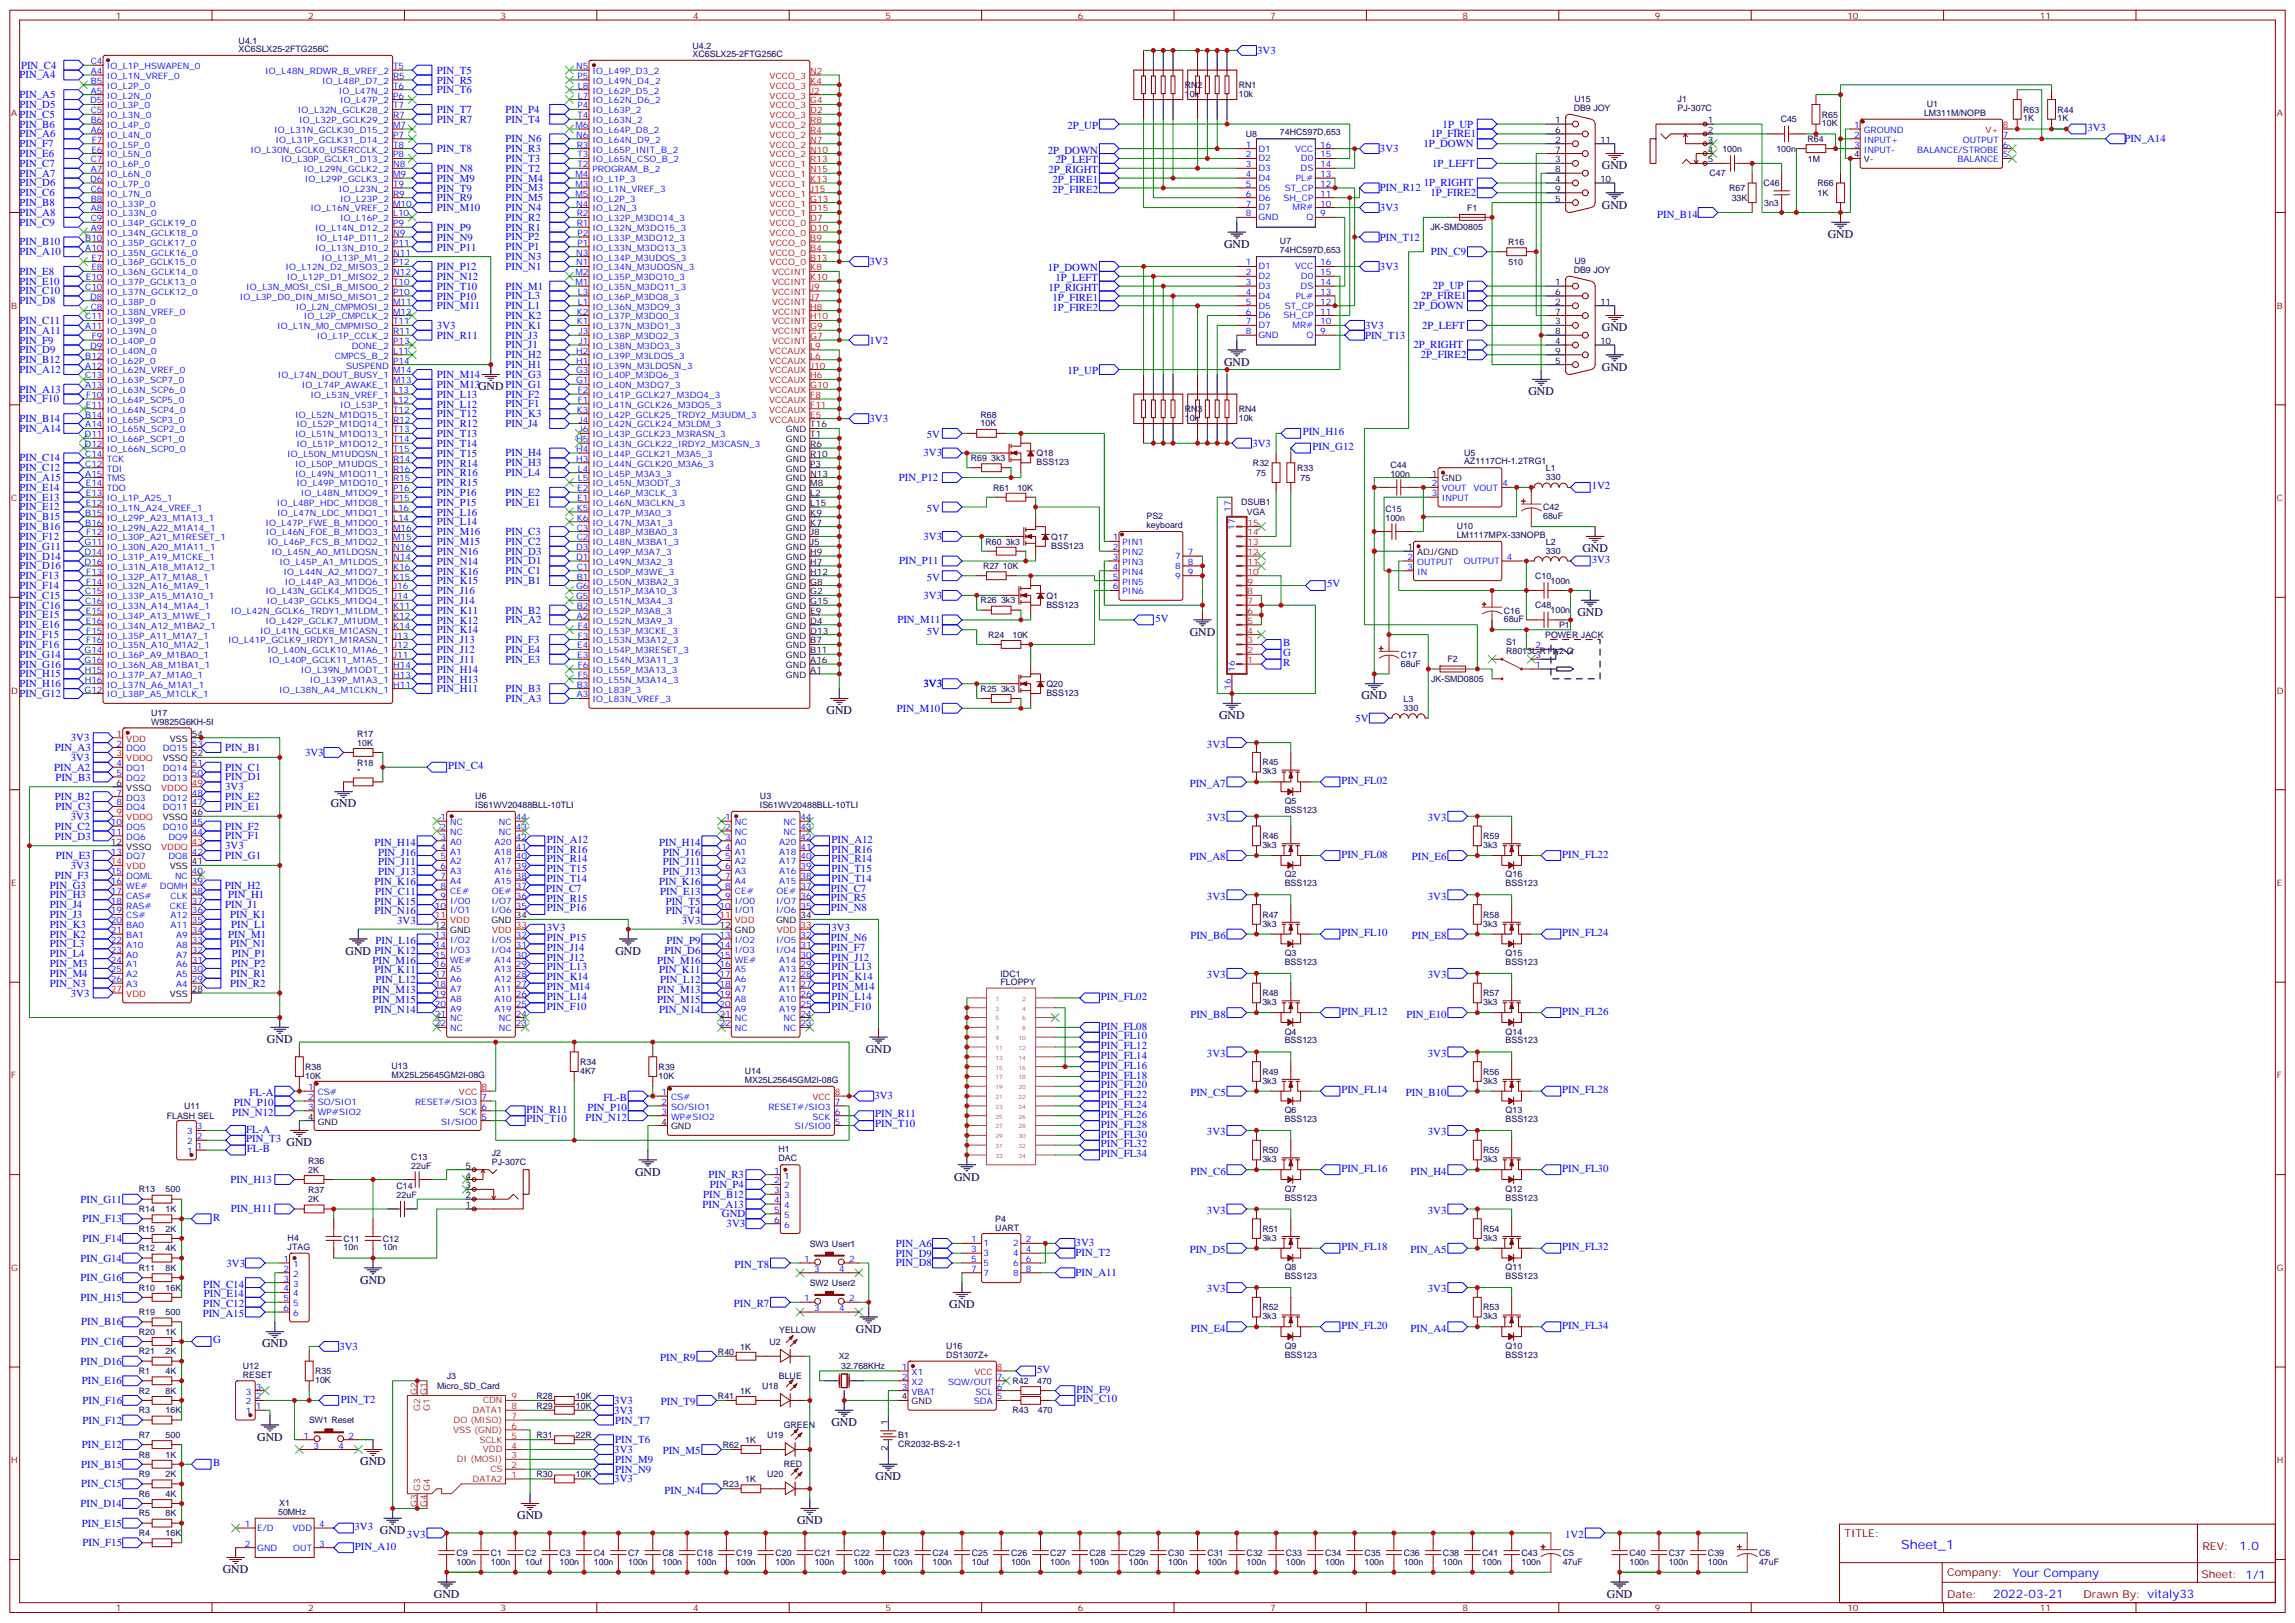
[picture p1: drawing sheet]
<svg xmlns="http://www.w3.org/2000/svg" width="825mm" height="583mm" viewBox="0 0 825 583" stroke-linecap="round" stroke-linejoin="round" font-family="sans-serif">
<defs><g id="words">
<text font-size="4.6" fill="#00f" x="683.2" y="556.7">Sheet_1</text>
<g font-size="4.2">
<text x="575.7" y="60.8">GND</text>
<text x="575.7" y="74.9">GND</text>
<text x="439.9" y="89">GND</text>
<text x="656.9" y="85.5">GND</text>
<text x="575.7" y="119">GND</text>
<text x="439.9" y="131.4">GND</text>
<text x="575.7" y="133.1">GND</text>
<text x="549.3" y="142">GND</text>
<text x="568.7" y="198.4">GND</text>
<text x="566.9" y="221.3">GND</text>
<text x="427.6" y="228.4">GND</text>
<text x="489.3" y="251.3">GND</text>
<text x="297" y="256.6">GND</text>
<text x="438.1" y="258.4">GND</text>
<text x="118.9" y="290.1">GND</text>
<text x="124.2" y="343">GND PIN_K12</text>
<text x="221.2" y="343">GND</text>
<text x="96" y="374.8">GND</text>
<text x="311.1" y="378.3">GND</text>
<text x="103" y="411.8">GND</text>
<text x="228.2" y="422.4">GND</text>
<text x="342.9" y="424.2">GND</text>
<text x="129.5" y="461.2">GND</text>
<text x="341.1" y="470">GND</text>
<text x="307.6" y="478.9">GND</text>
<text x="94.2" y="484.2">GND</text>
<text x="298.8" y="512.4">GND</text>
<text x="92.4" y="517.7">GND</text>
<text x="129.5" y="526.5">GND</text>
<text x="314.7" y="531.8">GND</text>
<text x="185.9" y="545.9">GND</text>
<text x="136.5" y="551.2">GND</text>
<text x="286.5" y="547.7">GND</text>
<text x="80.1" y="565.3">GND</text>
<text x="155.9" y="574.1">GND</text>
<text x="577.5" y="574.1">GND</text>
</g>
<g font-size="4.2" fill="#00f">
<text x="804.9" y="556.9">1.0</text>
<text x="723.3" y="566.5">Your Company</text>
<text x="716.4" y="574.3">2022-03-21</text>
</g>
<g font-size="3.9" fill="#00f">
<text x="451.8" y="19.4">3V3</text>
<text x="7" y="28.2">PIN_A4</text>
<text x="7.6" y="24.6">PIN_C4</text>
<text x="157" y="26.5">PIN_T5</text>
<text x="7" y="35.2">PIN_A5</text>
<text x="157" y="30">PIN_R5</text>
<text x="157" y="33.6">PIN_T6</text>
<text x="7" y="38.8">PIN_D5</text>
<text x="157" y="40.6">PIN_T7</text>
<text x="181.6" y="40.5">PIN_P4</text>
<text x="7" y="42.3">PIN_C5</text>
<text x="7" y="45.8">PIN_B6</text>
<text x="157" y="44.2">PIN_R7</text>
<text x="181.6" y="44.1">PIN_T4</text>
<text x="383.6" y="46.4">2P_UP</text>
<text x="518.5" y="45.8">1P_UP</text>
<text x="750.2" y="47.2">3V3</text>
<text x="7" y="49.4">PIN_A6</text>
<text x="7" y="52.9">PIN_F7</text>
<text x="181.6" y="51.1">PIN_N6</text>
<text x="511.5" y="52.9">1P_DOWN</text>
<text x="514.2" y="49.4">1P_FIRE1</text>
<text x="763.5" y="51">PIN_A14</text>
<text x="7" y="56.4">PIN_E6</text>
<text x="7" y="59.9">PIN_C7</text>
<text x="157" y="54.7">PIN_T8</text>
<text x="181.6" y="58.2">PIN_T3</text>
<text x="181.6" y="54.6">PIN_R3</text>
<text x="376.5" y="55.2">2P_DOWN</text>
<text x="379.3" y="58.7">2P_LEFT</text>
<text x="495.9" y="54.7">3V3</text>
<text x="514.7" y="59.9">1P_LEFT</text>
<text x="7" y="63.5">PIN_A7</text>
<text x="157" y="61.8">PIN_N8</text>
<text x="157" y="65.3">PIN_M9</text>
<text x="181.6" y="61.7">PIN_T2</text>
<text x="181.6" y="65.2">PIN_M4</text>
<text x="376.8" y="62.2">2P_RIGHT</text>
<text x="378.3" y="65.8">2P_FIRE1</text>
<text x="7" y="67">PIN_D6</text>
<text x="7" y="70.5">PIN_C6</text>
<text x="157" y="68.9">PIN_T9</text>
<text x="181.6" y="68.8">PIN_M3</text>
<text x="378.3" y="69.3">2P_FIRE2</text>
<text x="495.9" y="68.8">PIN_R12</text>
<text x="511.7" y="67">1P_RIGHT</text>
<text x="514.1" y="70.5">1P_FIRE2</text>
<text x="7" y="74">PIN_B8</text>
<text x="7" y="77.6">PIN_A8</text>
<text x="157" y="72.4">PIN_R9</text>
<text x="157" y="75.9">PIN_M10</text>
<text x="181.6" y="75.8">PIN_N4</text>
<text x="181.6" y="72.3">PIN_M5</text>
<text x="495.9" y="75.8">3V3</text>
<text x="7" y="81.1">PIN_C9</text>
<text x="157" y="83">PIN_P9</text>
<text x="181.6" y="79.3">PIN_R2</text>
<text x="181.6" y="82.9">PIN_R1</text>
<text x="595.6" y="78.3">PIN_B14</text>
<text x="7" y="88.2">PIN_B10</text>
<text x="157" y="86.5">PIN_N9</text>
<text x="181.6" y="86.4">PIN_P2</text>
<text x="181.6" y="89.9">PIN_P1</text>
<text x="495.9" y="86.4">PIN_T12</text>
<text x="7" y="91.7">PIN_A10</text>
<text x="157" y="90">PIN_P11</text>
<text x="181.6" y="93.4">PIN_N3</text>
<text x="312.5" y="95.2">3V3</text>
<text x="514.2" y="91.7">PIN_C9</text>
<text x="7" y="98.7">PIN_E8</text>
<text x="157" y="97.1">PIN_P12</text>
<text x="157" y="100.6">PIN_N12</text>
<text x="181.6" y="97">PIN_N1</text>
<text x="376.5" y="97.5">1P_DOWN</text>
<text x="379.3" y="101">1P_LEFT</text>
<text x="495.9" y="97">3V3</text>
<text x="7" y="102.3">PIN_E10</text>
<text x="7" y="105.8">PIN_C10</text>
<text x="157" y="104.1">PIN_T10</text>
<text x="157" y="107.7">PIN_P10</text>
<text x="181.6" y="104">PIN_M1</text>
<text x="181.6" y="107.6">PIN_L3</text>
<text x="376.8" y="104.6">1P_RIGHT</text>
<text x="510.6" y="107.6">2P_FIRE1</text>
<text x="515" y="104">2P_UP</text>
<text x="7" y="109.3">PIN_D8</text>
<text x="157" y="111.2">PIN_M11</text>
<text x="181.6" y="111.1">PIN_L1</text>
<text x="378.3" y="111.6">1P_FIRE2</text>
<text x="378.3" y="108.1">1P_FIRE1</text>
<text x="507.9" y="111">2P_DOWN</text>
<text x="7" y="116.4">PIN_C11</text>
<text x="7" y="119.9">PIN_A11</text>
<text x="157" y="118.2">3V3</text>
<text x="181.6" y="114.6">PIN_K2</text>
<text x="181.6" y="118.1">PIN_K1</text>
<text x="490.6" y="118.2">3V3</text>
<text x="511.1" y="118.1">2P_LEFT</text>
<text x="7" y="123.4">PIN_F9</text>
<text x="157" y="121.8">PIN_R11</text>
<text x="181.6" y="121.7">PIN_J3</text>
<text x="181.6" y="125.2">PIN_J1</text>
<text x="312.5" y="123.5">1V2</text>
<text x="490.6" y="121.7">PIN_T13</text>
<text x="507.9" y="125.2">2P_RIGHT</text>
<text x="7" y="127">PIN_D9</text>
<text x="7" y="130.5">PIN_B12</text>
<text x="181.6" y="128.7">PIN_H2</text>
<text x="510.6" y="128.7">2P_FIRE2</text>
<text x="7" y="134">PIN_A12</text>
<text x="157" y="135.9">PIN_M14</text>
<text x="181.6" y="132.3">PIN_H1</text>
<text x="181.6" y="135.8">PIN_G3</text>
<text x="383.6" y="134.5">1P_UP</text>
<text x="7" y="141.1">PIN_A13</text>
<text x="157" y="139.4">PIN_M13GND PIN_G1</text>
<text x="157" y="142.9">PIN_L13</text>
<text x="181.6" y="142.8">PIN_F2</text>
<text x="7" y="144.6">PIN_F10</text>
<text x="157" y="146.5">PIN_L12</text>
<text x="157" y="150">PIN_T12</text>
<text x="181.6" y="146.4">PIN_F1</text>
<text x="181.6" y="149.9">PIN_K3</text>
<text x="7" y="151.7">PIN_B14</text>
<text x="7" y="155.2">PIN_A14</text>
<text x="157" y="153.5">PIN_R12</text>
<text x="181.6" y="153.4">PIN_J4</text>
<text x="312.5" y="151.7">3V3</text>
<text x="157" y="157">PIN_T13</text>
<text x="157" y="160.6">PIN_T14</text>
<text x="333.1" y="157.5">5V</text>
<text x="450.1" y="160.5">3V3</text>
<text x="468.2" y="156.4">PIN_H16</text>
<text x="471.7" y="161.7">PIN_G12</text>
<text x="7" y="165.8">PIN_C14</text>
<text x="157" y="164.1">PIN_T15</text>
<text x="157" y="167.6">PIN_R14</text>
<text x="181.6" y="164">PIN_H4</text>
<text x="181.6" y="167.5">PIN_H3</text>
<text x="331.9" y="164">3V3</text>
<text x="7" y="169.3">PIN_C12</text>
<text x="7" y="172.8">PIN_A15</text>
<text x="157" y="171.2">PIN_R16</text>
<text x="181.6" y="171.1">PIN_L4</text>
<text x="323" y="172.8">PIN_P12</text>
<text x="7" y="176.4">PIN_E14</text>
<text x="7" y="179.9">PIN_E13</text>
<text x="157" y="174.7">PIN_R15</text>
<text x="157" y="178.2">PIN_P16</text>
<text x="181.6" y="178.1">PIN_E2</text>
<text x="572" y="175.9">1V2</text>
<text x="7" y="183.4">PIN_E12</text>
<text x="157" y="181.7">PIN_P15</text>
<text x="157" y="185.3">PIN_L16</text>
<text x="181.6" y="181.6">PIN_E1</text>
<text x="333.1" y="183.9">5V</text>
<text x="7" y="186.9">PIN_B15</text>
<text x="7" y="190.5">PIN_B16</text>
<text x="157" y="188.8">PIN_L14</text>
<text x="7" y="194">PIN_F12</text>
<text x="7" y="197.5">PIN_G11</text>
<text x="157" y="192.3">PIN_M16</text>
<text x="157" y="195.9">PIN_M15</text>
<text x="181.6" y="192.2">PIN_C3</text>
<text x="181.6" y="195.8">PIN_C2</text>
<text x="331.9" y="194">3V3</text>
<text x="7" y="201">PIN_D14</text>
<text x="157" y="199.4">PIN_N16</text>
<text x="157" y="202.9">PIN_N14</text>
<text x="181.6" y="199.3">PIN_D3</text>
<text x="181.6" y="202.8">PIN_D1</text>
<text x="323.1" y="202.8">PIN_P11</text>
<text x="572" y="202.3">3V3</text>
<text x="7" y="204.6">PIN_D16</text>
<text x="7" y="208.1">PIN_F13</text>
<text x="157" y="206.4">PIN_K16</text>
<text x="157" y="210">PIN_K15</text>
<text x="181.6" y="206.3">PIN_C1</text>
<text x="181.6" y="209.9">PIN_B1</text>
<text x="333.1" y="208.6">5V</text>
<text x="7" y="211.6">PIN_F14</text>
<text x="7" y="215.2">PIN_C15</text>
<text x="157" y="213.5">PIN_J16</text>
<text x="331.9" y="215.2">3V3</text>
<text x="477" y="211.1">5V</text>
<text x="7" y="218.7">PIN_C16</text>
<text x="157" y="217">PIN_J14</text>
<text x="157" y="220.5">PIN_K11</text>
<text x="181.6" y="220.4">PIN_B2</text>
<text x="7" y="222.2">PIN_E15</text>
<text x="7" y="225.7">PIN_E16</text>
<text x="157" y="224.1">PIN_K12</text>
<text x="157" y="227.6">PIN_K14</text>
<text x="181.6" y="224">PIN_A2</text>
<text x="322.5" y="224">PIN_M11</text>
<text x="415.2" y="223.5">5V</text>
<text x="7" y="229.3">PIN_F15</text>
<text x="7" y="232.8">PIN_F16</text>
<text x="157" y="231.1">PIN_J13</text>
<text x="181.6" y="231">PIN_F3</text>
<text x="333.1" y="228">5V</text>
<text x="461.1" y="232.3">B</text>
<text x="7" y="236.3">PIN_G14</text>
<text x="7" y="239.9">PIN_G16</text>
<text x="157" y="234.7">PIN_J12</text>
<text x="157" y="238.2">PIN_J11</text>
<text x="181.6" y="234.6">PIN_E4</text>
<text x="181.6" y="238.1">PIN_E3</text>
<text x="461.1" y="239.3">R</text>
<text x="461.1" y="235.8">G</text>
<text x="7" y="243.4">PIN_H15</text>
<text x="157" y="241.7">PIN_H14</text>
<text x="157" y="245.2">PIN_H13</text>
<text x="7" y="246.9">PIN_H16</text>
<text x="7" y="250.4">PIN_G12</text>
<text x="157" y="248.8">PIN_H11</text>
<text x="181.6" y="248.7">PIN_B3</text>
<text x="331.9" y="246.9">3V3</text>
<text x="181.6" y="252.2">PIN_A3</text>
<text x="322.4" y="255.7">PIN_M10</text>
<text x="487.1" y="259.3">5V</text>
<text x="19.7" y="269.9">PIN_A3</text>
<text x="25.5" y="266.4">3V3</text>
<text x="80.9" y="269.8">PIN_B1</text>
<text x="433.8" y="268.6">3V3</text>
<text x="25.5" y="273.5">3V3</text>
<text x="109.6" y="271.6">3V3</text>
<text x="19.5" y="277">PIN_A2</text>
<text x="19.9" y="280.5">PIN_B3</text>
<text x="80.9" y="276.9">PIN_C1</text>
<text x="80.9" y="280.4">PIN_D1</text>
<text x="161" y="276.5">PIN_C4</text>
<text x="482.1" y="281.7">PIN_FL02</text>
<text x="19.7" y="287.6">PIN_B2</text>
<text x="80.9" y="287.5">PIN_E2</text>
<text x="80.9" y="283.9">3V3</text>
<text x="427.6" y="282.7">PIN_A7</text>
<text x="19.9" y="291.1">PIN_C3</text>
<text x="80.9" y="291">PIN_E1</text>
<text x="19.7" y="298.2">PIN_C2</text>
<text x="25.5" y="294.6">3V3</text>
<text x="80.9" y="298.1">PIN_F2</text>
<text x="433.8" y="295.1">3V3</text>
<text x="513.1" y="295.1">3V3</text>
<text x="19.7" y="301.7">PIN_D3</text>
<text x="80.9" y="301.6">PIN_F1</text>
<text x="80.9" y="305.1">3V3</text>
<text x="134.6" y="303.9">PIN_H14</text>
<text x="196.5" y="302.8">PIN_A12</text>
<text x="236.9" y="303.9">PIN_H14</text>
<text x="298.8" y="302.8">PIN_A12</text>
<text x="20.1" y="308.7">PIN_E3</text>
<text x="80.9" y="308.6">PIN_G1</text>
<text x="135.9" y="307.4">PIN_J16</text>
<text x="135.9" y="310.9">PIN_J11</text>
<text x="196.5" y="306.3">PIN_R16</text>
<text x="196.5" y="309.9">PIN_R14</text>
<text x="238.2" y="310.9">PIN_J11</text>
<text x="238.2" y="307.4">PIN_J16</text>
<text x="298.8" y="309.9">PIN_R14</text>
<text x="298.8" y="306.3">PIN_R16</text>
<text x="427.6" y="309.2">PIN_A8</text>
<text x="482.1" y="308.1">PIN_FL08</text>
<text x="507.4" y="309.2">PIN_E6</text>
<text x="561.4" y="308.1">PIN_FL22</text>
<text x="19.7" y="315.7">PIN_F3</text>
<text x="25.5" y="312.3">3V3</text>
<text x="134.6" y="318">PIN_K16</text>
<text x="135.9" y="314.5">PIN_J13</text>
<text x="196.5" y="313.4">PIN_T15</text>
<text x="196.5" y="316.9">PIN_T14</text>
<text x="236.9" y="318">PIN_K16</text>
<text x="238.2" y="314.5">PIN_J13</text>
<text x="298.8" y="316.9">PIN_T14</text>
<text x="298.8" y="313.4">PIN_T15</text>
<text x="17.9" y="319.3">PIN_G3</text>
<text x="17.9" y="322.8">PIN_H3</text>
<text x="80.7" y="319.3">PIN_H2</text>
<text x="82.1" y="322.8">PIN_H1</text>
<text x="134.8" y="321.5">PIN_C11</text>
<text x="196.3" y="320.4">PIN_C7</text>
<text x="196.5" y="324">PIN_R15</text>
<text x="237.3" y="321.5">PIN_E13</text>
<text x="298.6" y="323.9">PIN_R5</text>
<text x="298.6" y="320.4">PIN_C7</text>
<text x="433.8" y="323.3">3V3</text>
<text x="513.1" y="323.3">3V3</text>
<text x="17.9" y="329.9">PIN_J3</text>
<text x="17.9" y="326.3">PIN_J4</text>
<text x="80.9" y="326.3">PIN_J1</text>
<text x="82.7" y="329.9">PIN_K1</text>
<text x="134.6" y="325">PIN_K15</text>
<text x="134.6" y="328.6">PIN_N16</text>
<text x="196.5" y="327.5">PIN_P16</text>
<text x="239.3" y="328.6">PIN_T4</text>
<text x="239.3" y="325">PIN_T5</text>
<text x="298.6" y="327.4">PIN_N8</text>
<text x="17.9" y="333.4">PIN_K3</text>
<text x="83.1" y="333.4">PIN_L1</text>
<text x="142.7" y="332.1">3V3</text>
<text x="196.5" y="334.6">3V3</text>
<text x="245" y="332.1">3V3</text>
<text x="298.8" y="334.6">3V3</text>
<text x="17.9" y="340.4">PIN_L3</text>
<text x="17.9" y="336.9">PIN_K2</text>
<text x="82.1" y="336.9">PIN_M1</text>
<text x="82.7" y="340.4">PIN_N1</text>
<text x="135" y="339.2">PIN_L16</text>
<text x="196.5" y="338.1">PIN_P15</text>
<text x="196.5" y="341.6">PIN_J14</text>
<text x="239.5" y="339.2">PIN_P9</text>
<text x="298.6" y="338">PIN_N6</text>
<text x="298.6" y="341.5">PIN_F7</text>
<text x="427.8" y="337.4">PIN_B6</text>
<text x="482.1" y="336.3">PIN_FL10</text>
<text x="507.4" y="337.4">PIN_E8</text>
<text x="561.4" y="336.3">PIN_FL24</text>
<text x="17.9" y="344">PIN_L4</text>
<text x="17.9" y="347.5">PIN_M3</text>
<text x="83.1" y="347.5">PIN_P2</text>
<text x="83.3" y="344">PIN_P1</text>
<text x="133.9" y="346.2">PIN_M16</text>
<text x="196.5" y="345.2">PIN_J12</text>
<text x="236.2" y="346.2">PIN_M16</text>
<text x="238.8" y="342.7">PIN_D6</text>
<text x="298.8" y="345.2">PIN_J12</text>
<text x="17.9" y="351">PIN_M4</text>
<text x="82.9" y="351">PIN_R1</text>
<text x="134.6" y="349.7">PIN_K11</text>
<text x="135" y="353.3">PIN_L12</text>
<text x="196.5" y="348.7">PIN_L13</text>
<text x="196.5" y="352.2">PIN_K14</text>
<text x="236.9" y="349.7">PIN_K11</text>
<text x="237.3" y="353.3">PIN_L12</text>
<text x="298.8" y="352.2">PIN_K14</text>
<text x="298.8" y="348.7">PIN_L13</text>
<text x="433.8" y="351.5">3V3</text>
<text x="513.1" y="351.5">3V3</text>
<text x="17.9" y="354.5">PIN_N3</text>
<text x="25.5" y="358.1">3V3</text>
<text x="82.7" y="354.6">PIN_R2</text>
<text x="133.9" y="356.8">PIN_M13</text>
<text x="196.5" y="355.7">PIN_M14</text>
<text x="196.5" y="359.3">PIN_L14</text>
<text x="236.2" y="356.8">PIN_M13</text>
<text x="298.8" y="359.3">PIN_L14</text>
<text x="298.8" y="355.7">PIN_M14</text>
<text x="395.6" y="359.4">PIN_FL02</text>
<text x="133.9" y="360.3">PIN_M15</text>
<text x="134.6" y="363.9">PIN_N14</text>
<text x="196.5" y="362.8">PIN_F10</text>
<text x="236.2" y="360.3">PIN_M15</text>
<text x="236.9" y="363.9">PIN_N14</text>
<text x="298.8" y="362.8">PIN_F10</text>
<text x="427.8" y="365.6">PIN_B8</text>
<text x="482.1" y="364.6">PIN_FL12</text>
<text x="505.4" y="365.6">PIN_E10</text>
<text x="561.4" y="364.6">PIN_FL26</text>
<text x="395.6" y="369.9">PIN_FL08</text>
<text x="395.6" y="373.5">PIN_FL10</text>
<text x="395.6" y="377">PIN_FL12</text>
<text x="395.6" y="380.5">PIN_FL14</text>
<text x="433.8" y="379.7">3V3</text>
<text x="513.1" y="379.7">3V3</text>
<text x="395.6" y="384.1">PIN_FL16</text>
<text x="395.6" y="387.6">PIN_FL18</text>
<text x="89.7" y="393.8">FL-A</text>
<text x="216.9" y="395.6">FL-B</text>
<text x="314.3" y="395">3V3</text>
<text x="395.6" y="391.1">PIN_FL20</text>
<text x="395.6" y="394.6">PIN_FL22</text>
<text x="427.8" y="393.8">PIN_C5</text>
<text x="482.1" y="392.8">PIN_FL14</text>
<text x="505.2" y="393.8">PIN_B10</text>
<text x="561.4" y="392.8">PIN_FL28</text>
<text x="83.4" y="400.9">PIN_N12</text>
<text x="84.1" y="397.4">PIN_P10</text>
<text x="189.3" y="399.8">PIN_R11</text>
<text x="211.1" y="399.1">PIN_P10</text>
<text x="314.5" y="401.5">PIN_R11</text>
<text x="395.6" y="398.2">PIN_FL24</text>
<text x="395.6" y="401.7">PIN_FL26</text>
<text x="88.5" y="407">FL-A</text>
<text x="189.3" y="403.3">PIN_T10</text>
<text x="210.4" y="402.7">PIN_N12</text>
<text x="314.5" y="405">PIN_T10</text>
<text x="395.6" y="405.2">PIN_FL28</text>
<text x="433.8" y="408">3V3</text>
<text x="513.1" y="408">3V3</text>
<text x="88.5" y="410.5">PIN_T3</text>
<text x="395.6" y="408.7">PIN_FL30</text>
<text x="395.6" y="412.3">PIN_FL32</text>
<text x="88.7" y="414">FL-B</text>
<text x="395.6" y="415.8">PIN_FL34</text>
<text x="82.9" y="425.1">PIN_H13</text>
<text x="254.7" y="423.3">PIN_R3</text>
<text x="427.8" y="422.1">PIN_C6</text>
<text x="482.1" y="421">PIN_FL16</text>
<text x="506.9" y="422.1">PIN_H4</text>
<text x="561.4" y="421">PIN_FL30</text>
<text x="252.7" y="430.4">PIN_B12</text>
<text x="255.1" y="426.8">PIN_P4</text>
<text x="29" y="432.1">PIN_G11</text>
<text x="82.9" y="435.6">PIN_H11</text>
<text x="252.5" y="433.9">PIN_A13</text>
<text x="259.4" y="437.4">GND</text>
<text x="433.8" y="436.2">3V3</text>
<text x="513.1" y="436.2">3V3</text>
<text x="29.6" y="439.2">PIN_F13</text>
<text x="76.6" y="438.6">R</text>
<text x="261.2" y="441">3V3</text>
<text x="29.6" y="446.2">PIN_F14</text>
<text x="322" y="448">PIN_A6</text>
<text x="386.6" y="447.9">3V3</text>
<text x="482.1" y="449.2">PIN_FL18</text>
<text x="561.4" y="449.2">PIN_FL32</text>
<text x="29" y="453.3">PIN_G14</text>
<text x="81.4" y="455.1">3V3</text>
<text x="263.9" y="455.6">PIN_T8</text>
<text x="322" y="455.1">PIN_D8</text>
<text x="322" y="451.5">PIN_D9</text>
<text x="386.6" y="451.4">PIN_T2</text>
<text x="427.6" y="450.3">PIN_D5</text>
<text x="506.9" y="450.3">PIN_A5</text>
<text x="29" y="460.4">PIN_G16</text>
<text x="386.6" y="458.5">PIN_A11</text>
<text x="29" y="467.4">PIN_H15</text>
<text x="73.1" y="462.6">PIN_C14</text>
<text x="73.3" y="466.2">PIN_E14</text>
<text x="433.8" y="464.4">3V3</text>
<text x="513.1" y="464.4">3V3</text>
<text x="72.8" y="473.2">PIN_A15</text>
<text x="73.1" y="469.7">PIN_C12</text>
<text x="263.8" y="469.7">PIN_R7</text>
<text x="29.2" y="476.2">PIN_B16</text>
<text x="428" y="478.5">PIN_E4</text>
<text x="482.1" y="477.5">PIN_FL20</text>
<text x="506.9" y="478.5">PIN_A4</text>
<text x="561.4" y="477.5">PIN_FL34</text>
<text x="29.2" y="483.3">PIN_C16</text>
<text x="76.6" y="482.7">G</text>
<text x="122" y="485.1">3V3</text>
<text x="29" y="490.3">PIN_D16</text>
<text x="237.3" y="489.1">PIN_R9</text>
<text x="29.4" y="497.4">PIN_E16</text>
<text x="372.7" y="493.3">5V</text>
<text x="386.8" y="503.9">PIN_C10</text>
<text x="386.8" y="500.4">PIN_F9</text>
<text x="29.6" y="504.5">PIN_F16</text>
<text x="122.5" y="504.2">PIN_T2</text>
<text x="220.8" y="508">3V3</text>
<text x="220.8" y="504.5">3V3</text>
<text x="237.5" y="505">PIN_T9</text>
<text x="29.6" y="511.5">PIN_F12</text>
<text x="221.1" y="511.6">PIN_T7</text>
<text x="29.4" y="520.3">PIN_E12</text>
<text x="221.1" y="518.6">PIN_T6</text>
<text x="29.2" y="527.4">PIN_B15</text>
<text x="76.6" y="526.8">B</text>
<text x="220.8" y="522.1">3V3</text>
<text x="221.1" y="525.7">PIN_M9</text>
<text x="238.2" y="522.6">PIN_M5</text>
<text x="220.8" y="532.7">3V3</text>
<text x="221.1" y="529.2">PIN_N9</text>
<text x="29.2" y="534.4">PIN_C15</text>
<text x="238.8" y="536.7">PIN_N4</text>
<text x="29" y="541.5">PIN_D14</text>
<text x="29.4" y="548.6">PIN_E15</text>
<text x="127.4" y="549.8">3V3</text>
<text x="29.6" y="555.6">PIN_F15</text>
<text x="127.5" y="556.8">PIN_A10</text>
<text x="146.3" y="552.6">3V3</text>
<text x="562.5" y="552.6">1V2</text>
</g>
<g font-size="3.9" fill="#800">
<text x="662.9" y="552.2">TITLE:</text>
<text x="791.5" y="556.9">REV:</text>
<text x="699.8" y="566.4">Company:</text>
<text x="791.1" y="567.1">Sheet: 1/1</text>
<text x="699.8" y="574.1">Date:</text>
<text x="748.8" y="574.2">Drawn By: vitaly33</text>
</g>
<g font-size="3.2" fill="#800">
<text x="41.6" y="6.7">1</text>
<text x="110.8" y="6.7">2</text>
<text x="179.9" y="6.7">3</text>
<text x="249.1" y="6.7">4</text>
<text x="318.2" y="6.7">5</text>
<text x="387.3" y="6.7">6</text>
<text x="456.5" y="6.7">7</text>
<text x="525.6" y="6.7">8</text>
<text x="594.8" y="6.7">9</text>
<text x="663.9" y="6.7">10</text>
<text x="733.1" y="6.7">11</text>
<text x="4.1" y="41.8">A</text>
<text x="818.3" y="41.8">A</text>
<text x="4.1" y="110.9">B</text>
<text x="818.3" y="110.9">B</text>
<text x="4.1" y="180.1">C</text>
<text x="818.3" y="180.1">C</text>
<text x="4.1" y="249.2">D</text>
<text x="818.3" y="249.2">D</text>
<text x="4.1" y="318.3">E</text>
<text x="818.3" y="318.3">E</text>
<text x="4.1" y="387.5">F</text>
<text x="818.3" y="387.5">F</text>
<text x="4.1" y="456.6">G</text>
<text x="818.3" y="456.6">G</text>
<text x="4.1" y="525.8">H</text>
<text x="818.3" y="525.8">H</text>
<text x="41.6" y="578.9">1</text>
<text x="110.8" y="578.9">2</text>
<text x="179.9" y="578.9">3</text>
<text x="249.1" y="578.9">4</text>
<text x="318.2" y="578.9">5</text>
<text x="387.3" y="578.9">6</text>
<text x="456.5" y="578.9">7</text>
<text x="525.6" y="578.9">8</text>
<text x="594.8" y="578.9">9</text>
<text x="663.9" y="578.9">10</text>
<text x="733.1" y="578.9">11</text>
</g>
<g font-size="3.2" fill="#000080">
<text x="85.8" y="15.7">U4.1</text>
<text x="248.9" y="17.5">U4.2</text>
<text x="85.8" y="18.7">XC6SLX25-2FTG256C</text>
<text x="248.9" y="20.5">XC6SLX25-2FTG256C</text>
<text x="425.8" y="34.8">10k</text>
<text x="425.8" y="31.7">RN2</text>
<text x="445.2" y="34.8">10k</text>
<text x="445.2" y="31.7">RN1</text>
<text x="565.6" y="39.9">DB9 JOY</text>
<text x="565.8" y="36.7">U15</text>
<text x="602.9" y="39.9">PJ-307C</text>
<text x="602.9" y="36.7">J1</text>
<text x="691.5" y="41.8">LM311M/NOPB</text>
<text x="692.4" y="38.4">U1</text>
<text x="727.1" y="40.5">R63</text>
<text x="739.4" y="40.5">R44</text>
<text x="640" y="44">C45</text>
<text x="654.8" y="45.3">10K</text>
<text x="654.8" y="42.2">R65</text>
<text x="727.1" y="43.6">1K</text>
<text x="739.4" y="43.6">1K</text>
<text x="447.7" y="49.3">U8</text>
<text x="460" y="48.5">74HC597D,653</text>
<text x="649.6" y="51">R64</text>
<text x="619" y="54.6">100n</text>
<text x="638.4" y="54.6">100n</text>
<text x="649.7" y="58.1">1M</text>
<text x="614.3" y="63.4">C47</text>
<text x="621.4" y="68.7">R67</text>
<text x="633.7" y="66.9">C46</text>
<text x="653.1" y="66.9">R66</text>
<text x="653.2" y="70.4">1K</text>
<text x="527.2" y="75.7">F1</text>
<text x="622.3" y="72.2">33K</text>
<text x="634" y="74">3n3</text>
<text x="514.1" y="82.8">JK-SMD0805</text>
<text x="460" y="87.8">U7</text>
<text x="542" y="88.1">R16</text>
<text x="460" y="90.9">74HC597D,653</text>
<text x="542.1" y="95.1">510</text>
<text x="565.8" y="94.9">U9</text>
<text x="565.6" y="98.1">DB9 JOY</text>
<text x="425.8" y="148.1">RN3</text>
<text x="445.2" y="148.1">RN4</text>
<text x="352.4" y="153.2">10K</text>
<text x="352.4" y="150.1">R68</text>
<text x="425.8" y="151.2">10k</text>
<text x="445.2" y="151.2">10k</text>
<text x="348.9" y="165.7">R69</text>
<text x="356.2" y="165.7">3k3</text>
<text x="372.5" y="167.2">BSS123</text>
<text x="372.5" y="163.9">Q18</text>
<text x="450.3" y="167.4">R32</text>
<text x="526.2" y="166.9">AZ1117CH-1.2TRG1</text>
<text x="526.2" y="163.8">U5</text>
<text x="451.5" y="170.9">75</text>
<text x="466.2" y="169.2">R33</text>
<text x="467.4" y="172.7">75</text>
<text x="499.7" y="171.2">100n</text>
<text x="499.7" y="168.1">C44</text>
<text x="555.6" y="172.5">330</text>
<text x="555.6" y="169.4">L1</text>
<text x="356.9" y="176.3">R61</text>
<text x="365.6" y="176.3">10K</text>
<text x="446.1" y="181.6">DSUB1</text>
<text x="448.1" y="185.1">VGA</text>
<text x="497.9" y="183.9">C15</text>
<text x="554.6" y="183.4">C42</text>
<text x="412" y="189.6">keyboard</text>
<text x="412" y="186.6">PS2</text>
<text x="497.9" y="187.1">100n</text>
<text x="523.5" y="190.2">U10</text>
<text x="554.6" y="186.6">68uF</text>
<text x="354.2" y="195.7">R60</text>
<text x="361.5" y="195.7">3k3</text>
<text x="377.8" y="197.1">BSS123</text>
<text x="377.8" y="193.9">Q17</text>
<text x="523.5" y="193.4">LM1117MPX-33NOPB</text>
<text x="555.6" y="195.9">L2</text>
<text x="555.6" y="199">330</text>
<text x="353.3" y="204.5">R27</text>
<text x="360.4" y="204.5">10K</text>
<text x="551.8" y="208">C10</text>
<text x="557.3" y="209.8">100n</text>
<text x="376.1" y="215.1">Q1</text>
<text x="352.4" y="216.8">R26</text>
<text x="359.8" y="216.8">3k3</text>
<text x="376.1" y="218.3">BSS123</text>
<text x="540.5" y="220.5">C16</text>
<text x="551.8" y="218.6">C48</text>
<text x="557.3" y="220.4">100n</text>
<text x="540.5" y="223.6">68uF</text>
<text x="560.3" y="225.6">P1</text>
<text x="355.2" y="229.2">R24</text>
<text x="363.9" y="229.2">10K</text>
<text x="541.3" y="231.9">S1</text>
<text x="555.3" y="229.2">POWER JACK</text>
<text x="503.4" y="239.5">68uF</text>
<text x="503.4" y="236.3">C17</text>
<text x="520.2" y="238">F2</text>
<text x="541.3" y="235.1">R8013L-R11-2-Q</text>
<text x="514.3" y="245">JK-SMD0805</text>
<text x="352.4" y="248.6">R25</text>
<text x="359.8" y="248.6">3k3</text>
<text x="376.1" y="250.1">BSS123</text>
<text x="376.1" y="246.8">Q20</text>
<text x="54.3" y="257.2">U17</text>
<text x="504.4" y="255.4">330</text>
<text x="504.4" y="252.3">L3</text>
<text x="54.3" y="260.4">W9825G6KH-5I</text>
<text x="128.4" y="267.9">10K</text>
<text x="128.4" y="264.8">R17</text>
<text x="128.4" y="275.4">R18</text>
<text x="453.7" y="275.1">R45</text>
<text x="128.4" y="278.5">*</text>
<text x="453.7" y="278.3">3k3</text>
<text x="170.8" y="286.9">U6</text>
<text x="273.1" y="286.9">U3</text>
<text x="170.8" y="290.2">IS61WV20488BLL-10TLI</text>
<text x="273.1" y="290.2">IS61WV20488BLL-10TLI</text>
<text x="461.7" y="292">BSS123</text>
<text x="461.7" y="288.8">Q5</text>
<text x="453.7" y="304.7">3k3</text>
<text x="453.7" y="301.5">R46</text>
<text x="533" y="304.7">3k3</text>
<text x="533" y="301.5">R59</text>
<text x="461.7" y="315.3">Q2</text>
<text x="541.1" y="315.3">Q16</text>
<text x="461.7" y="318.5">BSS123</text>
<text x="541.1" y="318.5">BSS123</text>
<text x="453.7" y="329.7">R47</text>
<text x="533" y="329.7">R58</text>
<text x="453.7" y="333">3k3</text>
<text x="533" y="333">3k3</text>
<text x="461.7" y="346.7">BSS123</text>
<text x="461.7" y="343.5">Q3</text>
<text x="541.1" y="346.7">BSS123</text>
<text x="541.1" y="343.5">Q15</text>
<text x="359.6" y="354">FLOPPY</text>
<text x="359.6" y="351">IDC1</text>
<text x="453.7" y="358">R48</text>
<text x="533" y="358">R57</text>
<text x="453.7" y="361.2">3k3</text>
<text x="533" y="361.2">3k3</text>
<text x="461.7" y="371.7">Q4</text>
<text x="541.1" y="371.7">Q14</text>
<text x="461.7" y="374.9">BSS123</text>
<text x="541.1" y="374.9">BSS123</text>
<text x="208.5" y="382.6">R34</text>
<text x="109.7" y="387.6">10K</text>
<text x="109.7" y="384.4">R38</text>
<text x="140.7" y="387.2">MX25L25645GM2I-08G</text>
<text x="140.7" y="384.1">U13</text>
<text x="208.5" y="385.9">4K7</text>
<text x="236.7" y="387.6">10K</text>
<text x="236.7" y="384.4">R39</text>
<text x="267.7" y="389">MX25L25645GM2I-08G</text>
<text x="267.7" y="385.9">U14</text>
<text x="453.7" y="389.4">3k3</text>
<text x="453.7" y="386.2">R49</text>
<text x="533" y="389.4">3k3</text>
<text x="533" y="386.2">R56</text>
<text x="66.1" y="398.4">U11</text>
<text x="461.7" y="399.9">Q6</text>
<text x="541.1" y="399.9">Q13</text>
<text x="59.9" y="402.1">FLASH SEL</text>
<text x="461.7" y="403.2">BSS123</text>
<text x="541.1" y="403.2">BSS123</text>
<text x="110.8" y="418.2">R36</text>
<text x="147.8" y="419.9">22uF</text>
<text x="147.8" y="416.8">C13</text>
<text x="176.8" y="418.5">PJ-307C</text>
<text x="176.8" y="415.3">J2</text>
<text x="279.8" y="417.3">DAC</text>
<text x="279.8" y="414.1">H1</text>
<text x="453.7" y="417.6">3k3</text>
<text x="453.7" y="414.4">R50</text>
<text x="533" y="417.6">3k3</text>
<text x="533" y="414.4">R55</text>
<text x="110.8" y="421.4">2K</text>
<text x="49.9" y="428.5">R13</text>
<text x="59.5" y="428.5">500</text>
<text x="110.8" y="431.9">2K</text>
<text x="110.8" y="428.8">R37</text>
<text x="142.5" y="430.5">22uF</text>
<text x="142.5" y="427.4">C14</text>
<text x="461.7" y="431.4">BSS123</text>
<text x="461.7" y="428.2">Q7</text>
<text x="541.1" y="431.4">BSS123</text>
<text x="541.1" y="428.2">Q12</text>
<text x="49.9" y="435.5">R14</text>
<text x="59.5" y="435.5">1K</text>
<text x="49.9" y="442.6">R15</text>
<text x="59.5" y="442.6">2K</text>
<text x="357.7" y="442.2">UART</text>
<text x="357.7" y="439">P4</text>
<text x="453.7" y="442.6">R51</text>
<text x="533" y="442.6">R54</text>
<text x="49.9" y="449.6">R12</text>
<text x="59.5" y="449.6">4K</text>
<text x="103.4" y="449.1">JTAG</text>
<text x="103.4" y="445.8">H4</text>
<text x="123.5" y="449.3">10n</text>
<text x="123.5" y="446.2">C11</text>
<text x="137.6" y="449.3">10n</text>
<text x="137.6" y="446.2">C12</text>
<text x="291" y="447.9">SW3 User1</text>
<text x="453.7" y="445.9">3k3</text>
<text x="533" y="445.9">3k3</text>
<text x="49.9" y="456.7">R11</text>
<text x="59.5" y="456.7">8K</text>
<text x="461.7" y="459.6">BSS123</text>
<text x="461.7" y="456.4">Q8</text>
<text x="541.1" y="459.6">BSS123</text>
<text x="541.1" y="456.4">Q11</text>
<text x="49.9" y="463.8">R10</text>
<text x="59.5" y="463.8">16K</text>
<text x="291" y="462">SW2 User2</text>
<text x="49.9" y="472.6">R19</text>
<text x="59.5" y="472.6">500</text>
<text x="453.7" y="470.8">R52</text>
<text x="533" y="470.8">R53</text>
<text x="49.9" y="479.6">R20</text>
<text x="59.5" y="479.6">1K</text>
<text x="280" y="478.9">YELLOW</text>
<text x="453.7" y="474.1">3k3</text>
<text x="533" y="474.1">3k3</text>
<text x="266.1" y="484.9">1K</text>
<text x="276.6" y="483.1">U2</text>
<text x="340.1" y="484.7">U16</text>
<text x="461.7" y="484.6">Q9</text>
<text x="541.1" y="484.6">Q10</text>
<text x="49.9" y="486.7">R21</text>
<text x="59.5" y="486.7">2K</text>
<text x="87.3" y="491.9">U12</text>
<text x="258" y="486.7">R40</text>
<text x="301.4" y="488.5">X2</text>
<text x="340.1" y="487.9">DS1307Z+</text>
<text x="461.7" y="487.8">BSS123</text>
<text x="541.1" y="487.8">BSS123</text>
<text x="49.9" y="493.7">R1</text>
<text x="59.5" y="493.7">4K</text>
<text x="87.3" y="495.1">RESET</text>
<text x="113.2" y="497">10K</text>
<text x="113.2" y="493.8">R35</text>
<text x="160.5" y="495.5">J3</text>
<text x="279.9" y="495.5">BLUE</text>
<text x="302.3" y="492">32.768KHz</text>
<text x="363.9" y="497.3">R42</text>
<text x="372.7" y="497.3">470</text>
<text x="49.9" y="500.8">R2</text>
<text x="59.5" y="500.8">8K</text>
<text x="157.1" y="499">Micro_SD_Card</text>
<text x="192.8" y="502.6">R28</text>
<text x="207" y="502.6">10K</text>
<text x="258" y="502.6">R41</text>
<text x="266.1" y="500.8">1K</text>
<text x="273.9" y="499">U18</text>
<text x="49.9" y="507.8">R3</text>
<text x="59.5" y="507.8">16K</text>
<text x="192.8" y="506.1">R29</text>
<text x="207" y="506.1">10K</text>
<text x="363.9" y="507.9">R43</text>
<text x="373" y="507.9">470</text>
<text x="111.1" y="511.4">SW1 Reset</text>
<text x="281.7" y="513.1">GREEN</text>
<text x="49.9" y="516.7">R7</text>
<text x="59.5" y="516.7">500</text>
<text x="192.8" y="516.7">R31</text>
<text x="206.9" y="516.7">22R</text>
<text x="259.8" y="520.2">R62</text>
<text x="267.8" y="518.5">1K</text>
<text x="275.7" y="516.7">U19</text>
<text x="322.8" y="520">CR2032-BS-2-1</text>
<text x="322.8" y="516.8">B1</text>
<text x="49.9" y="523.7">R8</text>
<text x="59.5" y="523.7">1K</text>
<text x="281.7" y="527.2">RED</text>
<text x="49.9" y="530.8">R9</text>
<text x="59.5" y="530.8">2K</text>
<text x="192.8" y="530.8">R30</text>
<text x="207" y="530.8">10K</text>
<text x="267.8" y="532.6">1K</text>
<text x="275.7" y="530.8">U20</text>
<text x="49.9" y="537.8">R6</text>
<text x="59.5" y="537.8">4K</text>
<text x="259.8" y="534.3">R23</text>
<text x="49.9" y="544.9">R5</text>
<text x="59.5" y="544.9">8K</text>
<text x="100" y="544.3">50MHz</text>
<text x="100.4" y="541">X1</text>
<text x="49.9" y="551.9">R4</text>
<text x="59.5" y="551.9">16K</text>
<text x="164" y="562.2">100n</text>
<text x="164" y="559">C9</text>
<text x="176.4" y="562.2">100n</text>
<text x="176.4" y="559">C1</text>
<text x="188.7" y="562.2">10uf</text>
<text x="188.7" y="559">C2</text>
<text x="201.1" y="562.2">100n</text>
<text x="201.1" y="559">C3</text>
<text x="213.4" y="562.2">100n</text>
<text x="213.4" y="559">C4</text>
<text x="225.8" y="562.2">100n</text>
<text x="225.8" y="559">C7</text>
<text x="238.1" y="562.2">100n</text>
<text x="238.1" y="559">C8</text>
<text x="250.5" y="562.2">100n</text>
<text x="250.5" y="559">C18</text>
<text x="264.6" y="562.2">100n</text>
<text x="264.6" y="559">C19</text>
<text x="278.7" y="562.2">100n</text>
<text x="278.7" y="559">C20</text>
<text x="292.8" y="562.2">100n</text>
<text x="292.8" y="559">C21</text>
<text x="306.9" y="562.2">100n</text>
<text x="306.9" y="559">C22</text>
<text x="321" y="562.2">100n</text>
<text x="321" y="559">C23</text>
<text x="335.1" y="562.2">100n</text>
<text x="335.1" y="559">C24</text>
<text x="349.2" y="562.2">10uf</text>
<text x="349.2" y="559">C25</text>
<text x="363.4" y="562.2">100n</text>
<text x="363.4" y="559">C26</text>
<text x="377.5" y="562.2">100n</text>
<text x="377.5" y="559">C27</text>
<text x="391.6" y="562.2">100n</text>
<text x="391.6" y="559">C28</text>
<text x="405.7" y="562.2">100n</text>
<text x="405.7" y="559">C29</text>
<text x="419.8" y="562.2">100n</text>
<text x="419.8" y="559">C30</text>
<text x="433.9" y="562.2">100n</text>
<text x="433.9" y="559">C31</text>
<text x="448" y="562.2">100n</text>
<text x="448" y="559">C32</text>
<text x="462.1" y="562.2">100n</text>
<text x="462.1" y="559">C33</text>
<text x="476.2" y="562.2">100n</text>
<text x="476.2" y="559">C34</text>
<text x="490.4" y="562.2">100n</text>
<text x="490.4" y="559">C35</text>
<text x="504.5" y="562.2">100n</text>
<text x="504.5" y="559">C36</text>
<text x="518.6" y="562.2">100n</text>
<text x="518.6" y="559">C38</text>
<text x="532.7" y="562.2">100n</text>
<text x="532.7" y="559">C41</text>
<text x="546.8" y="562.2">100n</text>
<text x="546.8" y="559">C43</text>
<text x="561.6" y="562.3">47uF</text>
<text x="561.6" y="559.1">C5</text>
<text x="585.6" y="562.2">100n</text>
<text x="585.6" y="559">C40</text>
<text x="599.7" y="562.2">100n</text>
<text x="599.7" y="559">C37</text>
<text x="613.8" y="562.2">100n</text>
<text x="613.8" y="559">C39</text>
<text x="632.2" y="562.3">47uF</text>
<text x="632.2" y="559.1">C6</text>
</g>
<g font-size="3.2" fill="#00f">
<text x="32.6" y="23.1">C4</text>
<text x="32.7" y="26.6">A4</text>
<text x="38.3" y="24.8">IO_L1P_HSWAPEN_0</text>
<text x="38.3" y="28.4">IO_L1N_VREF_0</text>
<text x="95.3" y="26.6">IO_L48N_RDWR_B_VREF_2</text>
<text x="141.3" y="28.4">R5</text>
<text x="141.3" y="24.8">T5</text>
<text x="207.1" y="24.8">N5</text>
<text x="207.6" y="28.4">P5</text>
<text x="213" y="26.6">IO_L49P_D3_2</text>
<text x="32.7" y="30.1">B5</text>
<text x="32.7" y="33.7">A5</text>
<text x="38.3" y="31.9">IO_L2P_0</text>
<text x="38.3" y="35.4">IO_L2N_0</text>
<text x="115.7" y="30.1">IO_L48P_D7_2</text>
<text x="121.8" y="33.7">IO_L47N_2</text>
<text x="141.3" y="35.4">P6</text>
<text x="141.3" y="31.9">T6</text>
<text x="207.7" y="31.9">L8</text>
<text x="207.7" y="35.4">L7</text>
<text x="213" y="30.1">IO_L49N_D4_2</text>
<text x="213" y="33.7">IO_L62P_D5_2</text>
<text x="32.4" y="37.2">D5</text>
<text x="32.6" y="40.7">C5</text>
<text x="38.3" y="38.9">IO_L3P_0</text>
<text x="107.1" y="40.7">IO_L32N_GCLK28_2</text>
<text x="122.2" y="37.2">IO_L47P_2</text>
<text x="141.3" y="38.9">T7</text>
<text x="207.6" y="38.9">P4</text>
<text x="213" y="37.2">IO_L62N_D6_2</text>
<text x="213" y="40.7">IO_L63P_2</text>
<text x="32.7" y="44.2">B6</text>
<text x="32.7" y="47.8">A6</text>
<text x="38.3" y="42.5">IO_L3N_0</text>
<text x="38.3" y="46">IO_L4P_0</text>
<text x="98.6" y="47.8">IO_L31N_GCLK30_D15_2</text>
<text x="107.5" y="44.2">IO_L32P_GCLK29_2</text>
<text x="141.3" y="46">M7</text>
<text x="141.3" y="42.5">R7</text>
<text x="206.8" y="46">M6</text>
<text x="207.5" y="42.5">T4</text>
<text x="213" y="44.2">IO_L63N_2</text>
<text x="213" y="47.8">IO_L64P_D8_2</text>
<text x="666.3" y="46">1</text>
<text x="669.8" y="47.8">GROUND</text>
<text x="33" y="51.3">F7</text>
<text x="38.3" y="49.5">IO_L4N_0</text>
<text x="38.3" y="53.1">IO_L5P_0</text>
<text x="99" y="51.3">IO_L31P_GCLK31_D14_2</text>
<text x="141.3" y="53.1">T8</text>
<text x="141.3" y="49.5">P7</text>
<text x="207.1" y="49.5">N6</text>
<text x="207.3" y="53.1">R3</text>
<text x="213" y="51.3">IO_L64N_D9_2</text>
<text x="447.8" y="53.1">1</text>
<text x="474.5" y="53.1">16</text>
<text x="666.3" y="49.5">2</text>
<text x="666.3" y="53.1">3</text>
<text x="669.8" y="51.3">INPUT+</text>
<text x="705.4" y="51.3">OUTPUT</text>
<text x="719.8" y="53.1">6</text>
<text x="719.8" y="49.5">7</text>
<text x="32.6" y="58.3">C7</text>
<text x="32.8" y="54.8">E6</text>
<text x="38.3" y="56.6">IO_L5N_0</text>
<text x="90" y="54.8">IO_L30N_GCLK0_USERCCLK_2</text>
<text x="101" y="58.3">IO_L30P_GCLK1_D13_2</text>
<text x="141.3" y="56.6">P8</text>
<text x="207.5" y="56.6">T3</text>
<text x="213" y="54.8">IO_L65P_INIT_B_2</text>
<text x="213" y="58.3">IO_L65N_CSO_B_2</text>
<text x="447.8" y="56.6">2</text>
<text x="452.3" y="54.5">D1</text>
<text x="452.3" y="58">D2</text>
<text x="465.4" y="54.5">VCC</text>
<text x="467.6" y="58">D0</text>
<text x="474.5" y="56.6">15</text>
<text x="669.8" y="54.8">INPUT-</text>
<text x="689" y="54.8">BALANCE/STROBE</text>
<text x="703.5" y="58.3">BALANCE</text>
<text x="719.8" y="56.6">5</text>
<text x="32.4" y="65.4">D6</text>
<text x="32.7" y="61.9">A7</text>
<text x="38.3" y="60.1">IO_L6P_0</text>
<text x="38.3" y="63.6">IO_L6N_0</text>
<text x="109.1" y="61.9">IO_L29N_GCLK2_2</text>
<text x="109.5" y="65.4">IO_L29P_GCLK3_2</text>
<text x="141.3" y="63.6">M9</text>
<text x="141.3" y="60.1">N8</text>
<text x="206.8" y="63.6">M4</text>
<text x="207.5" y="60.1">T2</text>
<text x="213" y="61.9">PROGRAM_B_2</text>
<text x="213" y="65.4">IO_L1P_3</text>
<text x="447.8" y="60.1">3</text>
<text x="447.8" y="63.6">4</text>
<text x="452.3" y="61.5">D3</text>
<text x="452.3" y="65.1">D4</text>
<text x="465.7" y="65.1">PL#</text>
<text x="467.4" y="61.5">DS</text>
<text x="474.5" y="63.6">13</text>
<text x="474.5" y="60.1">14</text>
<text x="32.6" y="68.9">C6</text>
<text x="38.3" y="67.2">IO_L7P_0</text>
<text x="38.3" y="70.7">IO_L7N_0</text>
<text x="121.8" y="68.9">IO_L23N_2</text>
<text x="141.3" y="70.7">R9</text>
<text x="141.3" y="67.2">T9</text>
<text x="206.8" y="67.2">M3</text>
<text x="206.8" y="70.7">M5</text>
<text x="213" y="68.9">IO_L1N_VREF_3</text>
<text x="447.8" y="67.2">5</text>
<text x="447.8" y="70.7">6</text>
<text x="452.3" y="68.6">D5</text>
<text x="461.7" y="68.6">ST_CP</text>
<text x="474.5" y="70.7">11</text>
<text x="474.5" y="67.2">12</text>
<text x="32.7" y="72.5">B8</text>
<text x="32.7" y="76">A8</text>
<text x="38.3" y="74.2">IO_L33P_0</text>
<text x="38.3" y="77.8">IO_L33N_0</text>
<text x="111.5" y="76">IO_L16N_VREF_2</text>
<text x="122.2" y="72.5">IO_L23P_2</text>
<text x="141.3" y="77.8">L10</text>
<text x="141.3" y="74.2">M10</text>
<text x="207.1" y="74.2">N4</text>
<text x="207.3" y="77.8">R2</text>
<text x="213" y="72.5">IO_L2P_3</text>
<text x="213" y="76">IO_L2N_3</text>
<text x="447.8" y="74.2">7</text>
<text x="447.8" y="77.8">8</text>
<text x="452.3" y="72.1">D6</text>
<text x="452.3" y="75.6">D7</text>
<text x="461.3" y="72.1">SH_CP</text>
<text x="464.5" y="75.6">MR#</text>
<text x="474.5" y="77.8">9</text>
<text x="474.5" y="74.2">10</text>
<text x="32.6" y="79.5">C9</text>
<text x="32.7" y="83">A9</text>
<text x="38.3" y="81.3">IO_L34P_GCLK19_0</text>
<text x="113.3" y="83">IO_L14N_D12_2</text>
<text x="122.2" y="79.5">IO_L16P_2</text>
<text x="141.3" y="81.3">P9</text>
<text x="207.3" y="81.3">R1</text>
<text x="213" y="79.5">IO_L32P_M3DQ14_3</text>
<text x="213" y="83">IO_L32N_M3DQ15_3</text>
<text x="452.3" y="79.2">GND</text>
<text x="469.5" y="79.2">Q</text>
<text x="30.7" y="86.6">B10</text>
<text x="38.3" y="84.8">IO_L34N_GCLK18_0</text>
<text x="38.3" y="88.3">IO_L35P_GCLK17_0</text>
<text x="113.7" y="86.6">IO_L14P_D11_2</text>
<text x="141.3" y="88.3">P11</text>
<text x="141.3" y="84.8">N9</text>
<text x="207.6" y="84.8">P2</text>
<text x="207.6" y="88.3">P1</text>
<text x="213" y="86.6">IO_L33P_M3DQ12_3</text>
<text x="30.7" y="90.1">A10</text>
<text x="32.8" y="93.6">E7</text>
<text x="38.3" y="91.9">IO_L35N_GCLK16_0</text>
<text x="38.3" y="95.4">IO_L36P_GCLK15_0</text>
<text x="113.3" y="90.1">IO_L13N_D10_2</text>
<text x="115.5" y="93.6">IO_L13P_M1_2</text>
<text x="141.3" y="95.4">P12</text>
<text x="141.3" y="91.9">N11</text>
<text x="207.1" y="91.9">N3</text>
<text x="207.1" y="95.4">N1</text>
<text x="213" y="90.1">IO_L33N_M3DQ13_3</text>
<text x="213" y="93.6">IO_L34P_M3UDQS_3</text>
<text x="447.8" y="95.4">1</text>
<text x="474.5" y="95.4">16</text>
<text x="30.8" y="100.7">E10</text>
<text x="32.8" y="97.2">E8</text>
<text x="38.3" y="98.9">IO_L36N_GCLK14_0</text>
<text x="102.6" y="97.2">IO_L12N_D2_MISO3_2</text>
<text x="103" y="100.7">IO_L12P_D1_MISO2_2</text>
<text x="141.3" y="98.9">N12</text>
<text x="206.8" y="98.9">M2</text>
<text x="213" y="97.2">IO_L34N_M3UDQSN_3</text>
<text x="213" y="100.7">IO_L35P_M3DQ10_3</text>
<text x="447.8" y="98.9">2</text>
<text x="452.3" y="96.8">D1</text>
<text x="452.3" y="100.3">D2</text>
<text x="465.4" y="96.8">VCC</text>
<text x="467.6" y="100.3">D0</text>
<text x="474.5" y="98.9">15</text>
<text x="30.6" y="104.2">C10</text>
<text x="32.4" y="107.7">D8</text>
<text x="38.3" y="102.4">IO_L37P_GCLK13_0</text>
<text x="38.3" y="106">IO_L37N_GCLK12_0</text>
<text x="86.2" y="107.7">IO_L3P_D0_DIN_MISO_MISO1_2</text>
<text x="88.4" y="104.2">IO_L3N_MOSI_CSI_B_MISO0_2</text>
<text x="141.3" y="106">P10</text>
<text x="141.3" y="102.4">T10</text>
<text x="206.8" y="102.4">M1</text>
<text x="207.7" y="106">L3</text>
<text x="213" y="104.2">IO_L35N_M3DQ11_3</text>
<text x="213" y="107.7">IO_L36P_M3DQ8_3</text>
<text x="447.8" y="102.4">3</text>
<text x="447.8" y="106">4</text>
<text x="452.3" y="103.9">D3</text>
<text x="452.3" y="107.4">D4</text>
<text x="465.7" y="107.4">PL#</text>
<text x="467.4" y="103.9">DS</text>
<text x="474.5" y="106">13</text>
<text x="474.5" y="102.4">14</text>
<text x="32.6" y="111.3">C8</text>
<text x="38.3" y="109.5">IO_L38P_0</text>
<text x="38.3" y="113">IO_L38N_VREF_0</text>
<text x="106.3" y="111.3">IO_L2N_CMPMOSI_2</text>
<text x="141.3" y="113">M12</text>
<text x="141.3" y="109.5">M11</text>
<text x="207.3" y="113">K2</text>
<text x="207.7" y="109.5">L1</text>
<text x="213" y="111.3">IO_L36N_M3DQ9_3</text>
<text x="447.8" y="109.5">5</text>
<text x="447.8" y="113">6</text>
<text x="452.3" y="110.9">D5</text>
<text x="461.7" y="110.9">ST_CP</text>
<text x="474.5" y="113">11</text>
<text x="474.5" y="109.5">12</text>
<text x="30.6" y="114.8">C11</text>
<text x="30.7" y="118.3">A11</text>
<text x="38.3" y="116.6">IO_L39P_0</text>
<text x="99.6" y="118.3">IO_L1N_M0_CMPMISO_2</text>
<text x="109.2" y="114.8">IO_L2P_CMPCLK_2</text>
<text x="141.3" y="116.6">T11</text>
<text x="207.3" y="116.6">K1</text>
<text x="213" y="114.8">IO_L37P_M3DQ0_3</text>
<text x="213" y="118.3">IO_L37N_M3DQ1_3</text>
<text x="447.8" y="116.6">7</text>
<text x="452.3" y="114.4">D6</text>
<text x="452.3" y="118">D7</text>
<text x="461.3" y="114.4">SH_CP</text>
<text x="464.5" y="118">MR#</text>
<text x="474.5" y="116.6">10</text>
<text x="32.4" y="125.4">D9</text>
<text x="33" y="121.8">F9</text>
<text x="38.3" y="120.1">IO_L39N_0</text>
<text x="38.3" y="123.6">IO_L40P_0</text>
<text x="113.8" y="121.8">IO_L1P_CCLK_2</text>
<text x="126.4" y="125.4">DONE_2</text>
<text x="141.3" y="123.6">P13</text>
<text x="141.3" y="120.1">R11</text>
<text x="208" y="120.1">J3</text>
<text x="208" y="123.6">J1</text>
<text x="213" y="121.8">IO_L38P_M3DQ2_3</text>
<text x="213" y="125.4">IO_L38N_M3DQ3_3</text>
<text x="447.8" y="120.1">8</text>
<text x="452.3" y="121.5">GND</text>
<text x="469.5" y="121.5">Q</text>
<text x="474.5" y="120.1">9</text>
<text x="30.7" y="128.9">B12</text>
<text x="38.3" y="127.1">IO_L40N_0</text>
<text x="38.3" y="130.7">IO_L62P_0</text>
<text x="120.4" y="128.9">CMPCS_B_2</text>
<text x="141.3" y="130.7">P14</text>
<text x="141.3" y="127.1">L11</text>
<text x="207.1" y="127.1">H2</text>
<text x="207.1" y="130.7">H1</text>
<text x="213" y="128.9">IO_L39P_M3LDQS_3</text>
<text x="30.6" y="136">C13</text>
<text x="30.7" y="132.4">A12</text>
<text x="38.3" y="134.2">IO_L62N_VREF_0</text>
<text x="38.3" y="137.7">IO_L63P_SCP7_0</text>
<text x="99.9" y="136">IO_L74N_DOUT_BUSY_1</text>
<text x="124.4" y="132.4">SUSPEND</text>
<text x="141.3" y="137.7">M13</text>
<text x="141.3" y="134.2">M14</text>
<text x="207" y="134.2">G3</text>
<text x="207" y="137.7">G1</text>
<text x="213" y="132.4">IO_L39N_M3LDQSN_3</text>
<text x="213" y="136">IO_L40P_M3DQ6_3</text>
<text x="30.7" y="139.5">A13</text>
<text x="31" y="143">F10</text>
<text x="38.3" y="141.3">IO_L63N_SCP6_0</text>
<text x="108.5" y="139.5">IO_L74P_AWAKE_1</text>
<text x="111.5" y="143">IO_L53N_VREF_1</text>
<text x="141.3" y="141.3">L13</text>
<text x="207.7" y="141.3">F2</text>
<text x="213" y="139.5">IO_L40N_M3DQ7_3</text>
<text x="213" y="143">IO_L41P_GCLK27_M3DQ4_3</text>
<text x="30.8" y="146.5">E11</text>
<text x="38.3" y="144.8">IO_L64P_SCP5_0</text>
<text x="38.3" y="148.3">IO_L64N_SCP4_0</text>
<text x="122.2" y="146.5">IO_L53P_1</text>
<text x="141.3" y="148.3">T12</text>
<text x="141.3" y="144.8">L12</text>
<text x="207.3" y="148.3">K3</text>
<text x="207.7" y="144.8">F1</text>
<text x="213" y="146.5">IO_L41N_GCLK26_M3DQ5_3</text>
<text x="30.7" y="150.1">B14</text>
<text x="30.7" y="153.6">A14</text>
<text x="38.3" y="151.8">IO_L65P_SCP3_0</text>
<text x="38.3" y="155.4">IO_L65N_SCP2_0</text>
<text x="106.1" y="150.1">IO_L52N_M1DQ15_1</text>
<text x="106.5" y="153.6">IO_L52P_M1DQ14_1</text>
<text x="141.3" y="155.4">T13</text>
<text x="141.3" y="151.8">R12</text>
<text x="208" y="151.8">J4</text>
<text x="208" y="155.4">J6</text>
<text x="213" y="150.1">IO_L42P_GCLK25_TRDY2_M3UDM_3</text>
<text x="213" y="153.6">IO_L42N_GCLK24_M3LDM_3</text>
<text x="30.4" y="157.1">D11</text>
<text x="30.4" y="160.7">D12</text>
<text x="38.3" y="158.9">IO_L66P_SCP1_0</text>
<text x="106.1" y="157.1">IO_L51N_M1DQ13_1</text>
<text x="106.5" y="160.7">IO_L51P_M1DQ12_1</text>
<text x="141.3" y="158.9">T14</text>
<text x="207.1" y="158.9">H5</text>
<text x="213" y="157.1">IO_L43P_GCLK23_M3RASN_3</text>
<text x="213" y="160.7">IO_L43N_GCLK22_IRDY2_M3CASN_3</text>
<text x="30.6" y="164.2">C14</text>
<text x="30.6" y="167.7">C12</text>
<text x="38.3" y="162.4">IO_L66N_SCP0_0</text>
<text x="38.3" y="165.9">TCK</text>
<text x="103.2" y="164.2">IO_L50N_M1UDQSN_1</text>
<text x="106.1" y="167.7">IO_L50P_M1UDQS_1</text>
<text x="141.3" y="165.9">R14</text>
<text x="141.3" y="162.4">T15</text>
<text x="207.1" y="162.4">H4</text>
<text x="207.1" y="165.9">H3</text>
<text x="213" y="164.2">IO_L44P_GCLK21_M3A5_3</text>
<text x="213" y="167.7">IO_L44N_GCLK20_M3A6_3</text>
<text x="30.7" y="171.2">A15</text>
<text x="38.3" y="169.5">TDI</text>
<text x="38.3" y="173">TMS</text>
<text x="106.1" y="171.2">IO_L49N_M1DQ11_1</text>
<text x="141.3" y="173">R15</text>
<text x="141.3" y="169.5">R16</text>
<text x="207.7" y="169.5">L4</text>
<text x="207.7" y="173">L5</text>
<text x="213" y="171.2">IO_L45P_M3A3_3</text>
<text x="30.8" y="174.8">E14</text>
<text x="30.8" y="178.3">E13</text>
<text x="38.3" y="176.5">TDO</text>
<text x="106.5" y="174.8">IO_L49P_M1DQ10_1</text>
<text x="108.1" y="178.3">IO_L48N_M1DQ9_1</text>
<text x="141.3" y="176.5">P16</text>
<text x="207.5" y="176.5">E2</text>
<text x="213" y="174.8">IO_L45N_M3ODT_3</text>
<text x="213" y="178.3">IO_L46P_M3CLK_3</text>
<text x="514.6" y="174.8">2</text>
<text x="514.6" y="178.3">3</text>
<text x="518.1" y="176.5">VOUT</text>
<text x="529.5" y="176.5">VOUT</text>
<text x="539.9" y="174.8">4</text>
<text x="30.7" y="185.3">B15</text>
<text x="30.8" y="181.8">E12</text>
<text x="38.3" y="180.1">IO_L1P_A25_1</text>
<text x="38.3" y="183.6">IO_L1N_A24_VREF_1</text>
<text x="99.5" y="181.8">IO_L48P_HDC_M1DQ8_1</text>
<text x="99.6" y="185.3">IO_L47N_LDC_M1DQ1_1</text>
<text x="141.3" y="183.6">L16</text>
<text x="141.3" y="180.1">P15</text>
<text x="207.3" y="183.6">K5</text>
<text x="207.5" y="180.1">E1</text>
<text x="213" y="181.8">IO_L46N_M3CLKN_3</text>
<text x="213" y="185.3">IO_L47P_M3A0_3</text>
<text x="442.4" y="183.9" transform="rotate(-90 442.4 183.9)">17</text>
<text x="518.1" y="180.1">INPUT</text>
<text x="30.7" y="188.9">B16</text>
<text x="38.3" y="187.1">IO_L29P_A23_M1A13_1</text>
<text x="38.3" y="190.6">IO_L29N_A22_M1A14_1</text>
<text x="95.4" y="188.9">IO_L47P_FWE_B_M1DQ0_1</text>
<text x="141.3" y="190.6">M16</text>
<text x="141.3" y="187.1">L14</text>
<text x="207.3" y="190.6">C3</text>
<text x="207.3" y="187.1">K6</text>
<text x="213" y="188.9">IO_L47N_M3A1_3</text>
<text x="443.8" y="190.4" transform="rotate(-90 443.8 190.4)">17</text>
<text x="30.4" y="195.9">G11</text>
<text x="31" y="192.4">F12</text>
<text x="38.3" y="194.2">IO_L30P_A21_M1RESET_1</text>
<text x="38.3" y="197.7">IO_L30N_A20_M1A11_1</text>
<text x="95.6" y="192.4">IO_L46N_FOE_B_M1DQ3_1</text>
<text x="96.1" y="195.9">IO_L46P_FCS_B_M1DQ2_1</text>
<text x="141.3" y="197.7">N16</text>
<text x="141.3" y="194.2">M15</text>
<text x="207" y="197.7">D3</text>
<text x="207.3" y="194.2">C2</text>
<text x="213" y="192.4">IO_L48P_M3BA0_3</text>
<text x="213" y="195.9">IO_L48N_M3BA1_3</text>
<text x="400" y="194.2">1</text>
<text x="400" y="197.7">2</text>
<text x="403.5" y="195.9">PIN1</text>
<text x="30.4" y="199.5">D14</text>
<text x="30.4" y="203">D16</text>
<text x="38.3" y="201.2">IO_L31P_A19_M1CKE_1</text>
<text x="97.6" y="199.5">IO_L45N_A0_M1LDQSN_1</text>
<text x="100.4" y="203">IO_L45P_A1_M1LDQS_1</text>
<text x="141.3" y="201.2">N14</text>
<text x="207" y="201.2">D1</text>
<text x="213" y="199.5">IO_L49P_M3A7_3</text>
<text x="213" y="203">IO_L49N_M3A2_3</text>
<text x="400" y="201.2">3</text>
<text x="403.5" y="199.5">PIN2</text>
<text x="403.5" y="203">PIN3</text>
<text x="422.4" y="200.9">7</text>
<text x="426.9" y="199.5">7</text>
<text x="426.9" y="203">8</text>
<text x="505.8" y="201.2">2</text>
<text x="509.3" y="203">OUTPUT</text>
<text x="526.1" y="202.6">OUTPUT</text>
<text x="541.5" y="201.2">4</text>
<text x="31" y="206.5">F13</text>
<text x="38.3" y="204.8">IO_L31N_A18_M1A12_1</text>
<text x="38.3" y="208.3">IO_L32P_A17_M1A8_1</text>
<text x="101.9" y="206.5">IO_L44N_A2_M1DQ7_1</text>
<text x="141.3" y="208.3">K15</text>
<text x="141.3" y="204.8">K16</text>
<text x="207.3" y="204.8">C1</text>
<text x="207.3" y="208.3">B1</text>
<text x="213" y="206.5">IO_L50P_M3WE_3</text>
<text x="400" y="204.8">4</text>
<text x="400" y="208.3">5</text>
<text x="403.5" y="206.5">PIN4</text>
<text x="422.4" y="204.4">8</text>
<text x="422.4" y="207.9">9</text>
<text x="426.9" y="206.5">9</text>
<text x="505.8" y="204.8">3</text>
<text x="509.3" y="206.5">IN</text>
<text x="30.6" y="213.6">C15</text>
<text x="31" y="210">F14</text>
<text x="38.3" y="211.8">IO_L32N_A16_M1A9_1</text>
<text x="38.3" y="215.3">IO_L33P_A15_M1A10_1</text>
<text x="95.4" y="213.6">IO_L43N_GCLK4_M1DQ5_1</text>
<text x="102.3" y="210">IO_L44P_A3_M1DQ6_1</text>
<text x="141.3" y="215.3">J14</text>
<text x="141.3" y="211.8">J16</text>
<text x="207" y="211.8">G6</text>
<text x="207" y="215.3">G5</text>
<text x="213" y="210">IO_L50N_M3BA2_3</text>
<text x="213" y="213.6">IO_L51P_M3A10_3</text>
<text x="400" y="211.8">6</text>
<text x="403.5" y="210">PIN5</text>
<text x="403.5" y="213.6">PIN6</text>
<text x="30.6" y="217.1">C16</text>
<text x="30.8" y="220.6">E15</text>
<text x="38.3" y="218.9">IO_L33N_A14_M1A4_1</text>
<text x="82.9" y="220.6">IO_L42N_GCLK6_TRDY1_M1LDM_1</text>
<text x="95.9" y="217.1">IO_L43P_GCLK5_M1DQ4_1</text>
<text x="141.3" y="218.9">K11</text>
<text x="207.3" y="218.9">B2</text>
<text x="213" y="217.1">IO_L51N_M3A4_3</text>
<text x="213" y="220.6">IO_L52P_M3A8_3</text>
<text x="30.8" y="224.2">E16</text>
<text x="31" y="227.7">F15</text>
<text x="38.3" y="222.4">IO_L34P_A13_M1WE_1</text>
<text x="38.3" y="225.9">IO_L34N_A12_M1BA2_1</text>
<text x="93.4" y="227.7">IO_L41N_GCLK8_M1CASN_1</text>
<text x="95.4" y="224.2">IO_L42P_GCLK7_M1UDM_1</text>
<text x="141.3" y="225.9">K14</text>
<text x="141.3" y="222.4">K12</text>
<text x="207.3" y="222.4">A2</text>
<text x="207.7" y="225.9">F4</text>
<text x="213" y="224.2">IO_L52N_M3A9_3</text>
<text x="213" y="227.7">IO_L53P_M3CKE_3</text>
<text x="31" y="231.2">F16</text>
<text x="38.3" y="229.4">IO_L35P_A11_M1A7_1</text>
<text x="38.3" y="233">IO_L35N_A10_M1A2_1</text>
<text x="81.9" y="231.2">IO_L41P_GCLK9_IRDY1_M1RASN_1</text>
<text x="141.3" y="233">J12</text>
<text x="141.3" y="229.4">J13</text>
<text x="207.5" y="233">E4</text>
<text x="207.7" y="229.4">F3</text>
<text x="213" y="231.2">IO_L53N_M3A12_3</text>
<text x="551.8" y="233">2</text>
<text x="30.4" y="234.7">G14</text>
<text x="30.4" y="238.3">G16</text>
<text x="38.3" y="236.5">IO_L36P_A9_M1BA0_1</text>
<text x="96.2" y="234.7">IO_L40N_GCLK10_M1A6_1</text>
<text x="96.6" y="238.3">IO_L40P_GCLK11_M1A5_1</text>
<text x="141.3" y="236.5">J11</text>
<text x="207.5" y="236.5">E3</text>
<text x="213" y="234.7">IO_L54P_M3RESET_3</text>
<text x="213" y="238.3">IO_L54N_M3A11_3</text>
<text x="551.8" y="236.5">3</text>
<text x="30.4" y="241.8">H15</text>
<text x="30.4" y="245.3">H16</text>
<text x="38.3" y="240">IO_L36N_A8_M1BA1_1</text>
<text x="38.3" y="243.6">IO_L37P_A7_M1A0_1</text>
<text x="108.1" y="241.8">IO_L39N_M1ODT_1</text>
<text x="111.3" y="245.3">IO_L39P_M1A3_1</text>
<text x="141.3" y="243.6">H13</text>
<text x="141.3" y="240">H14</text>
<text x="207.7" y="240">F6</text>
<text x="207.7" y="243.6">F5</text>
<text x="213" y="241.8">IO_L55P_M3A13_3</text>
<text x="213" y="245.3">IO_L55N_M3A14_3</text>
<text x="443.8" y="241.4" transform="rotate(-90 443.8 241.4)">16</text>
<text x="551.8" y="240">1</text>
<text x="30.4" y="248.8">G12</text>
<text x="38.3" y="247.1">IO_L37N_A6_M1A1_1</text>
<text x="38.3" y="250.6">IO_L38P_A5_M1CLK_1</text>
<text x="100.3" y="248.8">IO_L38N_A4_M1CLKN_1</text>
<text x="141.3" y="247.1">H11</text>
<text x="207.3" y="247.1">B3</text>
<text x="207.3" y="250.6">A3</text>
<text x="213" y="248.8">IO_L83P_3</text>
<text x="442.4" y="247.9" transform="rotate(-90 442.4 247.9)">16</text>
<text x="213" y="252.4">IO_L83N_VREF_3</text>
<text x="41.9" y="268.3">2</text>
<text x="69" y="268.3">53</text>
<text x="41.9" y="275.3">4</text>
<text x="45.4" y="270">DQ0</text>
<text x="58.5" y="270">DQ15</text>
<text x="69" y="275.3">51</text>
<text x="41.9" y="278.8">5</text>
<text x="45.4" y="277.1">DQ1</text>
<text x="45.4" y="280.6">DQ2</text>
<text x="58.5" y="280.6">DQ13</text>
<text x="58.5" y="277.1">DQ14</text>
<text x="69" y="278.8">50</text>
<text x="41.9" y="285.9">7</text>
<text x="45.4" y="287.7">DQ3</text>
<text x="58.5" y="287.7">DQ12</text>
<text x="69" y="285.9">48</text>
<text x="41.9" y="289.4">8</text>
<text x="45.4" y="291.2">DQ4</text>
<text x="58.5" y="291.2">DQ11</text>
<text x="69" y="289.4">47</text>
<text x="39.9" y="296.5">10</text>
<text x="45.4" y="298.2">DQ5</text>
<text x="58.5" y="298.2">DQ10</text>
<text x="69" y="296.5">45</text>
<text x="158.3" y="294.7">1</text>
<text x="158.3" y="298.2">2</text>
<text x="161.8" y="296.5">NC</text>
<text x="179.3" y="296.5">NC</text>
<text x="185.4" y="298.2">43</text>
<text x="185.4" y="294.7">44</text>
<text x="260.6" y="294.7">1</text>
<text x="260.6" y="298.2">2</text>
<text x="264.1" y="296.5">NC</text>
<text x="281.6" y="296.5">NC</text>
<text x="287.7" y="298.2">43</text>
<text x="287.7" y="294.7">44</text>
<text x="39.9" y="300">11</text>
<text x="45.4" y="301.8">DQ6</text>
<text x="60.5" y="301.8">DQ9</text>
<text x="69" y="300">44</text>
<text x="158.3" y="301.8">3</text>
<text x="158.3" y="305.3">4</text>
<text x="161.8" y="300">NC</text>
<text x="161.8" y="303.5">A0</text>
<text x="177.7" y="303.5">A20</text>
<text x="179.3" y="300">NC</text>
<text x="185.4" y="305.3">41</text>
<text x="185.4" y="301.8">42</text>
<text x="260.6" y="301.8">3</text>
<text x="260.6" y="305.3">4</text>
<text x="264.1" y="300">NC</text>
<text x="264.1" y="303.5">A0</text>
<text x="280" y="303.5">A20</text>
<text x="281.6" y="300">NC</text>
<text x="287.7" y="305.3">41</text>
<text x="287.7" y="301.8">42</text>
<text x="39.9" y="307.1">13</text>
<text x="45.4" y="308.8">DQ7</text>
<text x="60.5" y="308.8">DQ8</text>
<text x="69" y="307.1">42</text>
<text x="158.3" y="308.8">5</text>
<text x="161.8" y="307.1">A1</text>
<text x="161.8" y="310.6">A2</text>
<text x="177.7" y="310.6">A17</text>
<text x="177.7" y="307.1">A18</text>
<text x="185.4" y="308.8">40</text>
<text x="260.6" y="308.8">5</text>
<text x="264.1" y="307.1">A1</text>
<text x="264.1" y="310.6">A2</text>
<text x="280" y="310.6">A17</text>
<text x="280" y="307.1">A18</text>
<text x="287.7" y="308.8">40</text>
<text x="39.9" y="314.1">15</text>
<text x="39.9" y="317.6">16</text>
<text x="45.4" y="315.9">DQML</text>
<text x="62.9" y="315.9">NC</text>
<text x="69" y="317.6">39</text>
<text x="69" y="314.1">40</text>
<text x="158.3" y="312.3">6</text>
<text x="158.3" y="315.9">7</text>
<text x="161.8" y="314.1">A3</text>
<text x="161.8" y="317.6">A4</text>
<text x="177.7" y="317.6">A15</text>
<text x="177.7" y="314.1">A16</text>
<text x="185.4" y="315.9">38</text>
<text x="185.4" y="312.3">39</text>
<text x="260.6" y="312.3">6</text>
<text x="260.6" y="315.9">7</text>
<text x="264.1" y="314.1">A3</text>
<text x="264.1" y="317.6">A4</text>
<text x="280" y="317.6">A15</text>
<text x="280" y="314.1">A16</text>
<text x="287.7" y="315.9">38</text>
<text x="287.7" y="312.3">39</text>
<text x="39.9" y="321.2">17</text>
<text x="45.4" y="319.4">WE#</text>
<text x="45.4" y="322.9">CAS#</text>
<text x="57.5" y="319.4">DQMH</text>
<text x="61.3" y="322.9">CLK</text>
<text x="69" y="321.2">38</text>
<text x="158.3" y="319.4">8</text>
<text x="158.3" y="322.9">9</text>
<text x="161.8" y="321.2">CE#</text>
<text x="176.8" y="321.2">OE#</text>
<text x="185.4" y="322.9">36</text>
<text x="185.4" y="319.4">37</text>
<text x="260.6" y="319.4">8</text>
<text x="260.6" y="322.9">9</text>
<text x="264.1" y="321.2">CE#</text>
<text x="279.1" y="321.2">OE#</text>
<text x="287.7" y="322.9">36</text>
<text x="287.7" y="319.4">37</text>
<text x="39.9" y="324.7">18</text>
<text x="39.9" y="328.2">19</text>
<text x="45.4" y="326.5">RAS#</text>
<text x="45.4" y="330">CS#</text>
<text x="61.1" y="326.5">CKE</text>
<text x="61.3" y="330">A12</text>
<text x="69" y="328.2">36</text>
<text x="69" y="324.7">37</text>
<text x="156.3" y="326.5">10</text>
<text x="161.8" y="324.7">I/O0</text>
<text x="161.8" y="328.2">I/O1</text>
<text x="176.6" y="328.2">I/O6</text>
<text x="176.6" y="324.7">I/O7</text>
<text x="185.4" y="326.5">35</text>
<text x="258.6" y="326.5">10</text>
<text x="264.1" y="324.7">I/O0</text>
<text x="264.1" y="328.2">I/O1</text>
<text x="278.9" y="328.2">I/O6</text>
<text x="278.9" y="324.7">I/O7</text>
<text x="287.7" y="326.5">35</text>
<text x="39.9" y="331.8">20</text>
<text x="39.9" y="335.3">21</text>
<text x="45.4" y="333.5">BA0</text>
<text x="61.3" y="333.5">A11</text>
<text x="69" y="335.3">34</text>
<text x="69" y="331.8">35</text>
<text x="39.9" y="338.8">22</text>
<text x="45.4" y="337">BA1</text>
<text x="45.4" y="340.6">A10</text>
<text x="63.3" y="340.6">A8</text>
<text x="63.3" y="337">A9</text>
<text x="69" y="338.8">33</text>
<text x="156.3" y="337">13</text>
<text x="156.3" y="340.6">14</text>
<text x="161.8" y="338.8">I/O2</text>
<text x="176.6" y="338.8">I/O5</text>
<text x="185.4" y="340.6">31</text>
<text x="185.4" y="337">32</text>
<text x="258.6" y="337">13</text>
<text x="258.6" y="340.6">14</text>
<text x="264.1" y="338.8">I/O2</text>
<text x="278.9" y="338.8">I/O5</text>
<text x="287.7" y="340.6">31</text>
<text x="287.7" y="337">32</text>
<text x="39.9" y="342.3">23</text>
<text x="39.9" y="345.9">24</text>
<text x="45.4" y="344.1">A0</text>
<text x="45.4" y="347.6">A1</text>
<text x="63.3" y="347.6">A6</text>
<text x="63.3" y="344.1">A7</text>
<text x="69" y="345.9">31</text>
<text x="69" y="342.3">32</text>
<text x="156.3" y="344.1">15</text>
<text x="156.3" y="347.6">16</text>
<text x="161.8" y="342.3">I/O3</text>
<text x="161.8" y="345.9">WE#</text>
<text x="176.6" y="342.3">I/O4</text>
<text x="177.7" y="345.9">A14</text>
<text x="185.4" y="347.6">29</text>
<text x="185.4" y="344.1">30</text>
<text x="258.6" y="344.1">15</text>
<text x="258.6" y="347.6">16</text>
<text x="264.1" y="342.3">I/O3</text>
<text x="264.1" y="345.9">WE#</text>
<text x="278.9" y="342.3">I/O4</text>
<text x="280" y="345.9">A14</text>
<text x="287.7" y="347.6">29</text>
<text x="287.7" y="344.1">30</text>
<text x="39.9" y="349.4">25</text>
<text x="39.9" y="352.9">26</text>
<text x="45.4" y="351.2">A2</text>
<text x="63.3" y="351.2">A5</text>
<text x="69" y="352.9">29</text>
<text x="69" y="349.4">30</text>
<text x="156.3" y="351.2">17</text>
<text x="161.8" y="349.4">A5</text>
<text x="161.8" y="352.9">A6</text>
<text x="177.7" y="352.9">A12</text>
<text x="177.7" y="349.4">A13</text>
<text x="185.4" y="351.2">28</text>
<text x="258.6" y="351.2">17</text>
<text x="264.1" y="349.4">A5</text>
<text x="264.1" y="352.9">A6</text>
<text x="280" y="352.9">A12</text>
<text x="280" y="349.4">A13</text>
<text x="287.7" y="351.2">28</text>
<text x="45.4" y="354.7">A3</text>
<text x="63.3" y="354.7">A4</text>
<text x="156.3" y="354.7">18</text>
<text x="156.3" y="358.2">19</text>
<text x="161.8" y="356.4">A7</text>
<text x="161.8" y="360">A8</text>
<text x="177.7" y="360">A10</text>
<text x="177.7" y="356.4">A11</text>
<text x="185.4" y="358.2">26</text>
<text x="185.4" y="354.7">27</text>
<text x="258.6" y="354.7">18</text>
<text x="258.6" y="358.2">19</text>
<text x="264.1" y="356.4">A7</text>
<text x="264.1" y="360">A8</text>
<text x="280" y="360">A10</text>
<text x="280" y="356.4">A11</text>
<text x="287.7" y="358.2">26</text>
<text x="287.7" y="354.7">27</text>
<text x="156.3" y="361.7">20</text>
<text x="156.3" y="365.3">21</text>
<text x="161.8" y="363.5">A9</text>
<text x="177.7" y="363.5">A19</text>
<text x="185.4" y="365.3">24</text>
<text x="185.4" y="361.7">25</text>
<text x="258.6" y="361.7">20</text>
<text x="258.6" y="365.3">21</text>
<text x="264.1" y="363.5">A9</text>
<text x="280" y="363.5">A19</text>
<text x="287.7" y="365.3">24</text>
<text x="287.7" y="361.7">25</text>
<text x="156.3" y="368.8">22</text>
<text x="161.8" y="367">NC</text>
<text x="161.8" y="370.6">NC</text>
<text x="179.3" y="370.6">NC</text>
<text x="179.3" y="367">NC</text>
<text x="185.4" y="368.8">23</text>
<text x="258.6" y="368.8">22</text>
<text x="264.1" y="367">NC</text>
<text x="264.1" y="370.6">NC</text>
<text x="281.6" y="370.6">NC</text>
<text x="281.6" y="367">NC</text>
<text x="287.7" y="368.8">23</text>
<text x="110.7" y="391.7">1</text>
<text x="110.7" y="395.3">2</text>
<text x="114.2" y="393.5">CS#</text>
<text x="173" y="395.3">7</text>
<text x="237.7" y="393.5">1</text>
<text x="241.2" y="395.3">CS#</text>
<text x="110.7" y="398.8">3</text>
<text x="114.2" y="397">SO/SIO1</text>
<text x="114.2" y="400.5">WP#SIO2</text>
<text x="149.2" y="397">RESET#/SIO3</text>
<text x="165" y="400.5">SCK</text>
<text x="173" y="398.8">6</text>
<text x="237.7" y="397">2</text>
<text x="237.7" y="400.5">3</text>
<text x="241.2" y="398.8">SO/SIO1</text>
<text x="276.2" y="398.8">RESET#/SIO3</text>
<text x="300" y="400.5">6</text>
<text x="300" y="397">7</text>
<text x="67.2" y="407.6">3</text>
<text x="70.7" y="405.8">3</text>
<text x="158.6" y="404.1">SI/SIO0</text>
<text x="173" y="402.3">5</text>
<text x="241.2" y="402.3">WP#SIO2</text>
<text x="285.6" y="405.8">SI/SIO0</text>
<text x="292" y="402.3">SCK</text>
<text x="300" y="404.1">5</text>
<text x="67.2" y="411.1">2</text>
<text x="70.7" y="412.9">1</text>
<text x="70.7" y="409.4">2</text>
<text x="67.2" y="414.7">1</text>
<text x="278.3" y="421.7">1</text>
<text x="278.3" y="425.2">2</text>
<text x="281.8" y="423.5">1</text>
<text x="278.3" y="428.8">3</text>
<text x="281.8" y="427">2</text>
<text x="281.8" y="430.5">3</text>
<text x="278.3" y="432.3">4</text>
<text x="278.3" y="435.8">5</text>
<text x="281.8" y="434.1">4</text>
<text x="281.8" y="437.6">5</text>
<text x="278.3" y="439.3">6</text>
<text x="281.8" y="441.1">6</text>
<text x="349" y="449.9">3</text>
<text x="349" y="446.4">1</text>
<text x="353.5" y="447.8">1</text>
<text x="364.2" y="447.8">2</text>
<text x="368.7" y="449.9">4</text>
<text x="368.7" y="446.4">2</text>
<text x="101.9" y="453.5">1</text>
<text x="105.4" y="455.2">1</text>
<text x="289" y="453.5">1</text>
<text x="305.2" y="453.5">2</text>
<text x="349" y="453.5">5</text>
<text x="353.5" y="454.9">5</text>
<text x="353.5" y="451.3">3</text>
<text x="364.2" y="454.9">6</text>
<text x="364.2" y="451.3">4</text>
<text x="368.7" y="453.5">6</text>
<text x="101.9" y="457">2</text>
<text x="101.9" y="460.5">3</text>
<text x="105.4" y="458.8">2</text>
<text x="292.6" y="457">3</text>
<text x="301.6" y="457">4</text>
<text x="349" y="457">7</text>
<text x="353.5" y="458.4">7</text>
<text x="364.2" y="458.4">8</text>
<text x="368.7" y="457">8</text>
<text x="101.9" y="464">4</text>
<text x="101.9" y="467.6">5</text>
<text x="105.4" y="462.3">3</text>
<text x="105.4" y="465.8">4</text>
<text x="289" y="467.6">1</text>
<text x="305.2" y="467.6">2</text>
<text x="101.9" y="471.1">6</text>
<text x="105.4" y="469.3">5</text>
<text x="105.4" y="472.9">6</text>
<text x="292.6" y="471.1">3</text>
<text x="301.6" y="471.1">4</text>
<text x="324.1" y="492.3">1</text>
<text x="324.1" y="495.8">2</text>
<text x="327.6" y="494">X1</text>
<text x="327.6" y="497.6">X2</text>
<text x="340.7" y="497.6">SQW/OUT</text>
<text x="358.2" y="495.8">7</text>
<text x="88.4" y="501.1">3</text>
<text x="91.9" y="502.8">2</text>
<text x="91.9" y="499.3">3</text>
<text x="324.1" y="499.3">3</text>
<text x="327.6" y="501.1">VBAT</text>
<text x="350.6" y="501.1">SCL</text>
<text x="358.2" y="502.8">5</text>
<text x="358.2" y="499.3">6</text>
<text x="88.4" y="508.1">1</text>
<text x="88.4" y="504.6">2</text>
<text x="91.9" y="506.4">1</text>
<text x="350" y="504.6">SDA</text>
<text x="109.1" y="517">1</text>
<text x="112.6" y="520.5">3</text>
<text x="121.7" y="520.5">4</text>
<text x="125.2" y="517">2</text>
<text x="87.9" y="548.7">1</text>
<text x="92.4" y="550.1">E/D</text>
<text x="105.1" y="550.1">VDD</text>
<text x="114.7" y="548.7">4</text>
<text x="87.9" y="555.8">2</text>
<text x="92.4" y="557.2">GND</text>
<text x="105.4" y="557.2">OUT</text>
<text x="114.7" y="555.8">3</text>
</g>
<g font-size="3.2" fill="#f00">
<text x="276.6" y="28.4">VCCO_3</text>
<text x="291.2" y="26.6">N2</text>
<text x="276.6" y="35.4">VCCO_3</text>
<text x="276.6" y="31.9">VCCO_3</text>
<text x="291.2" y="33.7">J2</text>
<text x="291.2" y="30.1">K4</text>
<text x="276.6" y="38.9">VCCO_3</text>
<text x="291.2" y="40.7">D2</text>
<text x="291.2" y="37.2">G4</text>
<text x="276.6" y="46">VCCO_2</text>
<text x="276.6" y="42.5">VCCO_3</text>
<text x="291.2" y="47.8">R4</text>
<text x="291.2" y="44.2">R8</text>
<text x="713.6" y="47.8">V+</text>
<text x="719.8" y="46">8</text>
<text x="276.6" y="53.1">VCCO_2</text>
<text x="276.6" y="49.5">VCCO_2</text>
<text x="291.2" y="51.3">N7</text>
<text x="276.6" y="56.6">VCCO_2</text>
<text x="291.2" y="58.3">R13</text>
<text x="291.2" y="54.8">N10</text>
<text x="276.6" y="63.6">VCCO_1</text>
<text x="276.6" y="60.1">VCCO_1</text>
<text x="291.2" y="65.4">K13</text>
<text x="291.2" y="61.9">N15</text>
<text x="276.6" y="70.7">VCCO_1</text>
<text x="276.6" y="67.2">VCCO_1</text>
<text x="291.2" y="68.9">J15</text>
<text x="276.6" y="77.8">VCCO_1</text>
<text x="276.6" y="74.2">VCCO_1</text>
<text x="291.2" y="76">D15</text>
<text x="291.2" y="72.5">G13</text>
<text x="276.6" y="81.3">VCCO_0</text>
<text x="291.2" y="83">D10</text>
<text x="291.2" y="79.5">D7</text>
<text x="276.6" y="88.3">VCCO_0</text>
<text x="276.6" y="84.8">VCCO_0</text>
<text x="291.2" y="86.6">B9</text>
<text x="276.6" y="95.4">VCCO_0</text>
<text x="276.6" y="91.9">VCCO_0</text>
<text x="291.2" y="93.6">B13</text>
<text x="291.2" y="90.1">B4</text>
<text x="277.5" y="98.9">VCCINT</text>
<text x="291.2" y="100.7">K10</text>
<text x="291.2" y="97.2">K8</text>
<text x="277.5" y="106">VCCINT</text>
<text x="277.5" y="102.4">VCCINT</text>
<text x="291.2" y="107.7">J7</text>
<text x="291.2" y="104.2">J9</text>
<text x="277.5" y="113">VCCINT</text>
<text x="277.5" y="109.5">VCCINT</text>
<text x="291.2" y="111.3">H8</text>
<text x="277.5" y="116.6">VCCINT</text>
<text x="291.2" y="118.3">G9</text>
<text x="291.2" y="114.8">H10</text>
<text x="277.5" y="123.6">VCCINT</text>
<text x="277.5" y="120.1">VCCINT</text>
<text x="291.2" y="125.4">L9</text>
<text x="291.2" y="121.8">G7</text>
<text x="276.5" y="130.7">VCCAUX</text>
<text x="276.5" y="127.1">VCCAUX</text>
<text x="291.2" y="128.9">L6</text>
<text x="276.5" y="137.7">VCCAUX</text>
<text x="276.5" y="134.2">VCCAUX</text>
<text x="291.2" y="136">H6</text>
<text x="291.2" y="132.4">J10</text>
<text x="276.5" y="141.3">VCCAUX</text>
<text x="291.2" y="143">F8</text>
<text x="291.2" y="139.5">G10</text>
<text x="276.5" y="148.3">VCCAUX</text>
<text x="276.5" y="144.8">VCCAUX</text>
<text x="291.2" y="146.5">F11</text>
<text x="276.5" y="151.8">VCCAUX</text>
<text x="291.2" y="150.1">E5</text>
<text x="41.9" y="264.7">1</text>
<text x="45.4" y="266.5">VDD</text>
<text x="41.9" y="271.8">3</text>
<text x="45.4" y="273.5">VDDQ</text>
<text x="57.9" y="284.1">VDDQ</text>
<text x="69" y="282.4">49</text>
<text x="41.9" y="292.9">9</text>
<text x="45.4" y="294.7">VDDQ</text>
<text x="57.9" y="305.3">VDDQ</text>
<text x="69" y="303.5">43</text>
<text x="39.9" y="310.6">14</text>
<text x="45.4" y="312.3">VDD</text>
<text x="156.3" y="330">11</text>
<text x="258.6" y="330">11</text>
<text x="161.8" y="331.8">VDD</text>
<text x="176.8" y="335.3">VDD</text>
<text x="185.4" y="333.5">33</text>
<text x="264.1" y="331.8">VDD</text>
<text x="279.1" y="335.3">VDD</text>
<text x="287.7" y="333.5">33</text>
<text x="39.9" y="356.4">27</text>
<text x="45.4" y="358.2">VDD</text>
<text x="165" y="393.5">VCC</text>
<text x="173" y="391.7">8</text>
<text x="292" y="395.3">VCC</text>
<text x="300" y="393.5">8</text>
<text x="350.2" y="494">VCC</text>
<text x="358.2" y="492.3">8</text>
</g>
<g font-size="3.2">
<text x="558.9" y="47.8">6</text>
<text x="558.9" y="44.2">1</text>
<text x="613.8" y="44.2">1</text>
<text x="613.8" y="47.8">2</text>
<text x="558.9" y="51.3">2</text>
<text x="575" y="51.3">11</text>
<text x="613.8" y="51.3">3</text>
<text x="558.9" y="54.8">7</text>
<text x="558.9" y="58.3">3</text>
<text x="613.8" y="54.8">4</text>
<text x="613.8" y="58.3">5</text>
<text x="666.3" y="56.6">4</text>
<text x="669.8" y="58.3">V-</text>
<text x="558.9" y="61.9">8</text>
<text x="558.9" y="65.4">4</text>
<text x="575" y="65.4">10</text>
<text x="558.9" y="68.9">9</text>
<text x="558.9" y="72.5">5</text>
<text x="558.9" y="106">6</text>
<text x="558.9" y="102.4">1</text>
<text x="558.9" y="113">7</text>
<text x="558.9" y="109.5">2</text>
<text x="575" y="109.5">11</text>
<text x="558.9" y="116.6">3</text>
<text x="558.9" y="120.1">8</text>
<text x="558.9" y="123.6">4</text>
<text x="575" y="123.6">10</text>
<text x="558.9" y="127.1">9</text>
<text x="558.9" y="130.7">5</text>
<text x="282.5" y="155.4">GND</text>
<text x="291.2" y="153.6">T16</text>
<text x="282.5" y="158.9">GND</text>
<text x="291.2" y="160.7">R6</text>
<text x="291.2" y="157.1">T1</text>
<text x="282.5" y="165.9">GND</text>
<text x="282.5" y="162.4">GND</text>
<text x="291.2" y="167.7">P3</text>
<text x="291.2" y="164.2">R10</text>
<text x="282.5" y="173">GND</text>
<text x="282.5" y="169.5">GND</text>
<text x="291.2" y="171.2">N13</text>
<text x="514.6" y="171.2">1</text>
<text x="518.1" y="173">GND</text>
<text x="282.5" y="176.5">GND</text>
<text x="291.2" y="178.3">L2</text>
<text x="291.2" y="174.8">M8</text>
<text x="282.5" y="183.6">GND</text>
<text x="282.5" y="180.1">GND</text>
<text x="291.2" y="185.3">K9</text>
<text x="291.2" y="181.8">L15</text>
<text x="282.5" y="190.6">GND</text>
<text x="282.5" y="187.1">GND</text>
<text x="291.2" y="188.9">K7</text>
<text x="282.5" y="197.7">GND</text>
<text x="282.5" y="194.2">GND</text>
<text x="291.2" y="195.9">J5</text>
<text x="291.2" y="192.4">J8</text>
<text x="505.8" y="197.7">1</text>
<text x="282.5" y="201.2">GND</text>
<text x="291.2" y="203">H7</text>
<text x="291.2" y="199.5">H9</text>
<text x="509.3" y="199.5">ADJ/GND</text>
<text x="282.5" y="208.3">GND</text>
<text x="282.5" y="204.8">GND</text>
<text x="291.2" y="206.5">H12</text>
<text x="282.5" y="215.3">GND</text>
<text x="282.5" y="211.8">GND</text>
<text x="291.2" y="213.6">G2</text>
<text x="291.2" y="210">G8</text>
<text x="282.5" y="218.9">GND</text>
<text x="291.2" y="220.6">E9</text>
<text x="291.2" y="217.1">G15</text>
<text x="282.5" y="225.9">GND</text>
<text x="282.5" y="222.4">GND</text>
<text x="291.2" y="227.7">D13</text>
<text x="291.2" y="224.2">D4</text>
<text x="282.5" y="233">GND</text>
<text x="282.5" y="229.4">GND</text>
<text x="291.2" y="231.2">B7</text>
<text x="282.5" y="236.5">GND</text>
<text x="291.2" y="238.3">A16</text>
<text x="291.2" y="234.7">B11</text>
<text x="282.5" y="243.6">GND</text>
<text x="282.5" y="240">GND</text>
<text x="291.2" y="241.8">A1</text>
<text x="61" y="266.5">VSS</text>
<text x="69" y="264.7">54</text>
<text x="58.5" y="273.5">VSSQ</text>
<text x="69" y="271.8">52</text>
<text x="41.9" y="282.4">6</text>
<text x="45.4" y="284.1">VSSQ</text>
<text x="69" y="292.9">46</text>
<text x="58.5" y="294.7">VSSQ</text>
<text x="39.9" y="303.5">12</text>
<text x="45.4" y="305.3">VSSQ</text>
<text x="69" y="310.6">41</text>
<text x="61" y="312.3">VSS</text>
<text x="185.4" y="330">34</text>
<text x="287.7" y="330">34</text>
<text x="156.3" y="333.5">12</text>
<text x="161.8" y="335.3">GND</text>
<text x="176.6" y="331.8">GND</text>
<text x="258.6" y="333.5">12</text>
<text x="264.1" y="335.3">GND</text>
<text x="278.9" y="331.8">GND</text>
<text x="61" y="358.2">VSS</text>
<text x="69" y="356.4">28</text>
<text x="110.7" y="402.3">4</text>
<text x="114.2" y="404.1">GND</text>
<text x="237.7" y="404.1">4</text>
<text x="241.2" y="405.8">GND</text>
<text x="167.3" y="419.9">5</text>
<text x="167.3" y="423.5">4</text>
<text x="167.3" y="430.5">2</text>
<text x="167.3" y="427">3</text>
<text x="167.3" y="434.1">1</text>
<text x="324.1" y="502.8">4</text>
<text x="327.6" y="504.6">GND</text>
<text x="318.9" y="512" transform="rotate(-90 318.9 512)">1</text>
<text x="318.9" y="521.4" transform="rotate(-90 318.9 521.4)">2</text>
</g>
<g font-size="3.2" fill="#8d2323">
<text x="448.4" y="188.9">15</text>
<text x="448.4" y="195.9">13</text>
<text x="448.4" y="192.4">14</text>
<text x="448.4" y="203">11</text>
<text x="448.4" y="199.5">12</text>
<text x="448.4" y="206.5">10</text>
<text x="448.4" y="213.6">8</text>
<text x="448.4" y="210">9</text>
<text x="448.4" y="220.6">6</text>
<text x="448.4" y="217.1">7</text>
<text x="448.4" y="227.7">4</text>
<text x="448.4" y="224.2">5</text>
<text x="448.4" y="231.2">3</text>
<text x="448.4" y="238.3">1</text>
<text x="448.4" y="234.7">2</text>
<text x="149.9" y="501.1" transform="rotate(-90 149.9 501.1)">G2</text>
<text x="153.5" y="501.1" transform="rotate(-90 153.5 501.1)">G1</text>
<text x="183.8" y="502.8">9</text>
<text x="151" y="507" transform="rotate(-90 151 507)">G2</text>
<text x="154.5" y="507" transform="rotate(-90 154.5 507)">G1</text>
<text x="169.9" y="507.8">DATA1</text>
<text x="173.6" y="504.3">CDN</text>
<text x="183.8" y="509.9">7</text>
<text x="183.8" y="506.4">8</text>
<text x="162.8" y="514.8">VSS (GND)</text>
<text x="163" y="511.3">DO (MISO)</text>
<text x="183.8" y="513.4">6</text>
<text x="172.3" y="518.4">SCLK</text>
<text x="173.6" y="521.9">VDD</text>
<text x="183.8" y="520.5">4</text>
<text x="183.8" y="517">5</text>
<text x="164.2" y="525.4">DI (MOSI)</text>
<text x="183.8" y="527.5">2</text>
<text x="183.8" y="524">3</text>
<text x="169.9" y="532.5">DATA2</text>
<text x="176.2" y="529">CS</text>
<text x="183.8" y="531.1">1</text>
<text x="151" y="535.7" transform="rotate(-90 151 535.7)">G3</text>
<text x="154.5" y="535.7" transform="rotate(-90 154.5 535.7)">G4</text>
<text x="149.9" y="541.5" transform="rotate(-90 149.9 541.5)">G3</text>
<text x="153.5" y="541.5" transform="rotate(-90 153.5 541.5)">G4</text>
</g>
<g font-size="2.1" fill="#a54b4b">
<text x="357.8" y="359.6">1</text>
<text x="367.4" y="359.6">2</text>
<text x="357.8" y="363.1">3</text>
<text x="367.4" y="363.1">4</text>
<text x="357.8" y="366.7">5</text>
<text x="357.8" y="370.2">7</text>
<text x="367.4" y="366.7">6</text>
<text x="367.4" y="370.2">8</text>
<text x="357.8" y="373.7">9</text>
<text x="357.8" y="377.2">11</text>
<text x="366" y="373.7">10</text>
<text x="366" y="377.2">12</text>
<text x="357.8" y="380.8">13</text>
<text x="366" y="380.8">14</text>
<text x="357.8" y="384.3">15</text>
<text x="357.8" y="387.8">17</text>
<text x="366" y="384.3">16</text>
<text x="366" y="387.8">18</text>
<text x="357.8" y="391.4">19</text>
<text x="357.8" y="394.9">21</text>
<text x="366" y="391.4">20</text>
<text x="366" y="394.9">22</text>
<text x="357.8" y="398.4">23</text>
<text x="357.8" y="401.9">25</text>
<text x="366" y="398.4">24</text>
<text x="366" y="401.9">26</text>
<text x="357.8" y="405.5">27</text>
<text x="366" y="405.5">28</text>
<text x="357.8" y="409">29</text>
<text x="357.8" y="412.5">31</text>
<text x="366" y="409">30</text>
<text x="366" y="412.5">32</text>
<text x="357.8" y="416">33</text>
<text x="366" y="416">34</text>
</g>
</g></defs>
<g fill="none" stroke="#008700" stroke-width=".36">
<path d="M411 18.1h33.5M30 23.4h3.5M30 27h3.5M30 37.5h3.5M30 30.5h3.5M30 34h3.5M144.6 25.2h3.6M144.6 28.7h3.6M144.6 32.2h3.6M144.6 35.8h3.6M144.6 39.3h3.6M204.6 25.2h3.5"/>
<path d="M204.6 28.7h3.5M204.6 32.2h3.5M204.6 35.8h3.5M204.6 39.3h3.5M294.6 27h7v67h-7M294.6 37.5h7M294.6 30.5h7M294.6 34h7M652.6 34h8.9M725 32.2h8.8v17.7h-10.6M737.3 32.2v-1.7h-75.8v19.4h3.5M30 41.1h3.5"/>
<path d="M30 44.6h3.5M30 48.1h3.5M30 51.6h3.5M30 55.2h3.5M30 58.7h3.5M144.6 42.8h3.6M144.6 46.4h3.6M144.6 49.9h3.6M144.6 53.4h3.6M144.6 56.9h3.6M204.6 42.8h3.5M204.6 46.4h3.5"/>
<path d="M204.6 49.9h3.5M204.6 53.4h3.5M204.6 56.9h3.5M294.6 41.1h7M294.6 44.6h7M294.6 48.1h7M294.6 51.6h7M294.6 55.2h7M294.6 58.7h7M402.2 53.4h35.2M402.2 56.9h31.7M402.2 44.6h38.8"/>
<path d="M411 42.8v31.8h33.5M414.5 42.8v28.2h30M418 42.8v24.7h26.5M421.6 42.8v21.2h22.9M430.4 42.8v17.7h14.1M433.9 42.8v14.1h10.6M437.4 42.8v10.6h7.1M441 42.8v1.8h44.1v12.3h-5.3M479.8 53.4h8.8M486.8 53.4v7.1h-7M538 44.6h17.6M538 48.1h17.6"/>
<path d="M538 51.6h17.6M538 58.7h17.6M555.6 55.2h-3.5v58.2h3.5M615.6 44.6h17.6v31.7h12.4M615.6 48.1h19.4M649.1 48.1h10.6v5.3h5.3M661.5 49.9v12.3M665 46.4h-1.8v10.5h1.8v19.4h-19.4v-22.9M723.2 46.4h19.4M733.8 49.9h22.9M30 62.2h3.5M30 65.8h3.5"/>
<path d="M30 69.3h3.5M30 72.8h3.5M30 76.3h3.5M30 79.9h3.5M144.6 60.5h3.6M144.6 64h3.6M144.6 67.5h3.6M144.6 71h3.6M144.6 74.6h3.6M144.6 78.1h3.6M204.6 60.5h3.5M204.6 64h3.5"/>
<path d="M204.6 67.5h3.5M204.6 71h3.5M204.6 74.6h3.5M204.6 78.1h3.5M294.6 62.2h7M294.6 65.8h7M294.6 69.3h7M294.6 72.8h7M294.6 76.3h7M294.6 79.9h7M402.2 60.5h28.2M402.2 64h19.4"/>
<path d="M402.2 67.5h15.8M444.5 78.1v1.8M479.8 71h5.3v42.4h-5.3M479.8 64v3.5h7v42.4h-7v-3.6M479.8 78.1h3.5v24.7h-3.5M479.8 74.6h8.8M488.6 67.5v3.5h-3.5M522.1 78.1h-10.6v12.4h-5.3v63.5h-15.8v70.5h40.5v15.9h-1.7M538 65.8h17.6M538 69.3h17.6M555.6 62.2h-1.7v70.6M555.6 72.8h-19.4v58.2h19.4"/>
<path d="M617.4 76.3h12.3M629.7 62.2v-3.5h10.6v3.5M30 83.4h3.5M30 86.9h3.5M30 90.5h3.5M30 94h3.5M30 97.5h3.5M144.6 92.2h31.8v38.8h-31.8M144.6 81.6h3.6M144.6 85.2h3.6M144.6 88.7h3.6M144.6 95.7h3.6"/>
<path d="M144.6 99.3h3.6M204.6 81.6h3.5M204.6 85.2h3.5M204.6 88.7h3.5M204.6 92.2h3.5M204.6 95.7h3.5M204.6 99.3h3.5M294.6 97.5h7v24.7h-7M294.6 83.4h7M294.6 86.9h7M294.6 90.5h7M301.6 94h3.6"/>
<path d="M402.2 95.7h8.8M402.2 99.3h12.3M444.5 95.7h-33.5v38.8M444.5 99.3h-30v35.2M479.8 99.3h1.7v33.5h-40.5v1.7M479.8 95.7h8.8M486.8 85.2h1.8M534.5 90.5h3.5M30 101h3.5M30 104.6h3.5M30 108.1h3.5M30 111.6h3.5"/>
<path d="M30 115.1h3.5M30 118.7h3.5M144.6 102.8h3.6M144.6 106.3h3.6M144.6 109.9h3.6M144.6 113.4h3.6M144.6 116.9h3.6M204.6 102.8h3.5M204.6 106.3h3.5M204.6 109.9h3.5M204.6 113.4h3.5M204.6 116.9h3.5"/>
<path d="M294.6 101h7M294.6 104.6h7M294.6 108.1h7M294.6 111.6h7M294.6 115.1h7M294.6 118.7h7M402.2 102.8h15.8M402.2 106.3h19.4M402.2 109.9h28.2M444.5 102.8h-26.5v31.7M444.5 106.3h-22.9v28.2M444.5 109.9h-14.1v24.6"/>
<path d="M444.5 113.4h-10.6v21.1M444.5 116.9h-7.1v17.6M479.8 116.9h3.5M534.5 102.8h21.1M534.5 106.3h21.1M534.5 109.9h21.1M534.5 116.9h21.1M30 122.2h3.5M30 125.7h3.5M30 129.3h3.5M30 132.8h3.5M30 136.3h3.5"/>
<path d="M30 139.8h3.5M144.6 120.4h3.6M144.6 124h3.6M144.6 127.5h3.6M144.6 134.5h3.6M144.6 138.1h3.6M204.6 120.4h3.5M204.6 124h3.5M204.6 127.5h3.5M204.6 131h3.5M204.6 134.5h3.5M204.6 138.1h3.5"/>
<path d="M294.6 125.7h7v24.7h-7M294.6 129.3h7M294.6 132.8h7M294.6 136.3h7M294.6 139.8h7M301.6 122.2h3.6M402.2 132.8h38.8M444.5 120.4v1.8M479.8 120.4h3.5M534.5 124h21.1M534.5 127.5h21.1M553.9 120.4h1.7"/>
<path d="M30 143.4h3.5M30 146.9h3.5M30 150.4h3.5M30 154h3.5M30 157.5h3.5M144.6 141.6h3.6M144.6 145.1h3.6M144.6 148.7h3.6M144.6 152.2h3.6M144.6 155.7h3.6M144.6 159.2h3.6M204.6 141.6h3.5"/>
<path d="M204.6 145.1h3.5M204.6 148.7h3.5M204.6 152.2h3.5M294.6 154h7v93.4M294.6 143.4h7M294.6 146.9h7M294.6 157.5h7M301.6 150.4h3.6M345.7 155.7h1.8M361.6 155.7h35.3v38.8h1.7M411 159.2h31.7M460.4 155.7h-1.8v7.1"/>
<path d="M30 161h3.5M30 164.5h3.5M30 168.1h3.5M30 171.6h3.5M30 175.1h3.5M30 178.6h3.5M144.6 162.8h3.6M144.6 166.3h3.6M144.6 169.8h3.6M144.6 173.4h3.6M144.6 176.9h3.6M204.6 162.8h3.5"/>
<path d="M204.6 166.3h3.5M204.6 169.8h3.5M204.6 173.4h3.5M204.6 176.9h3.5M294.6 161h7M294.6 164.5h7M294.6 168.1h7M294.6 171.6h7M294.6 175.1h7M294.6 178.6h7M345.7 162.8h10.6M347.5 162.8v5.3h1.7"/>
<path d="M358.1 178.6h-3.6v3.6h-8.8M363.4 168.1v3.5M366.9 169.8v1.8h-21.2M372.2 178.6v7.1M442.7 178.6h-5.3v70.6h35.3v-31.7h-12.3M458.6 176.9v15.9h-5.3M463.9 176.9v19.4h-10.6M463.9 161v1.8M513.3 171.6h-19.4v26.4M513.3 178.6h-15.9v26.5h7.1M513.3 175.1h-1.8v10.6h33.5v-10.6M543.3 175.1h7v1.8"/>
<path d="M30 189.2h3.5M30 182.2h3.5M30 185.7h3.5M30 192.8h3.5M30 196.3h3.5M30 199.8h3.5M144.6 180.4h3.6M144.6 183.9h3.6M144.6 187.5h3.6M144.6 191h3.6M144.6 194.5h3.6M144.6 198h3.6"/>
<path d="M204.6 180.4h3.5M204.6 183.9h3.5M204.6 187.5h3.5M204.6 191h3.5M204.6 194.5h3.5M204.6 198h3.5M294.6 189.2h7M294.6 182.2h7M294.6 185.7h7M294.6 192.8h7M294.6 196.3h7M294.6 199.8h7"/>
<path d="M345.7 192.8h15.9M352.8 192.8v5.2h1.7M368.7 198v3.6M372.2 199.8v1.8h-26.5M372.2 182.2h22.9v15.8h3.5M432.2 199.8v19.4M504.5 198h-10.6v44.1h5.3M511.5 185.7v5.3h-3.5M550.3 189.2h23M30 203.3h3.5M30 206.9h3.5M30 210.4h3.5"/>
<path d="M30 213.9h3.5M30 217.5h3.5M144.6 212.2h3.6M144.6 201.6h3.6M144.6 205.1h3.6M144.6 208.6h3.6M144.6 215.7h3.6M144.6 219.2h3.6M204.6 212.2h3.5M204.6 201.6h3.5M204.6 205.1h3.5M204.6 208.6h3.5"/>
<path d="M204.6 215.7h3.5M204.6 219.2h3.5M294.6 203.3h7M294.6 206.9h7M294.6 210.4h7M294.6 213.9h7M294.6 217.5h7M345.7 206.9h5.3M345.7 213.9h14.1M351 213.9v5.3h1.8M365.1 206.9h28.2v1.7h5.3M366.9 219.2v3.5"/>
<path d="M398.6 201.6h-1.7v15.9h35.3M398.6 205.1h-3.5v17.6h12.4M398.6 212.2h-5.3v19.4h-22.9v7M453.3 206.9h7.1v10.6h-7.1M453.3 210.4h15.9M453.3 213.9v10.6M499.2 205.1v22.9h14.1v12.4M504.5 201.6h-1.8v10.6h45.9v-10.6h1.7M546.8 201.6h1.8M562.7 212.2h8.8M564.4 212.2v14.1h-28.2v-3.6M30 221h3.5"/>
<path d="M30 224.5h3.5M30 228h3.5M30 231.6h3.5M30 235.1h3.5M30 238.6h3.5M144.6 222.7h3.6M144.6 226.3h3.6M144.6 229.8h3.6M144.6 233.3h3.6M144.6 236.9h3.6M204.6 222.7h3.5M204.6 226.3h3.5"/>
<path d="M204.6 229.8h3.5M204.6 233.3h3.5M204.6 236.9h3.5M294.6 221h7M294.6 224.5h7M294.6 228h7M294.6 231.6h7M294.6 235.1h7M294.6 238.6h7M345.7 226.3h5.3v5.3h5.3M370.4 221v1.7h-24.7M548.6 226.3v7h1.7"/>
<path d="M30 242.1h3.5M30 245.7h3.5M30 249.2h3.5M144.6 240.4h3.6M144.6 243.9h3.6M144.6 247.4h3.6M204.6 240.4h3.5M204.6 243.9h3.5M204.6 247.4h3.5M204.6 251h3.5M294.6 242.1h7M345.7 245.7h14.1"/>
<path d="M351 245.7v5.3h1.8M366.9 251v3.5M370.4 252.7v1.8h-24.7M515.1 240.4h-1.8v17.6M70.6 265.1h29.9v45.8M72.3 272.1h28.2M448 266.8h15.9v3.6M40.6 282.7h-30v21.2h30M72.3 293.3h28.2M448 293.3h15.9v3.5M448 281h8.8M471 281h3.5"/>
<path d="M527.4 293.3h15.9v3.5M10.6 303.9v61.7h89.9v-8.8M72.3 310.9h28.2v45.9h-28.2M448 307.4h8.8M471 307.4h3.5M527.4 307.4h8.8M550.3 307.4h3.6M128.8 333.9h28.2M188.7 330.3h37.1v3.6h33.5M291 330.3h24.7v38.8M448 321.5h15.9v3.5M448 335.6h8.8"/>
<path d="M471 335.6h3.5M527.4 321.5h15.9v3.5M527.4 335.6h8.8M550.3 335.6h3.6M347.5 358.6v56.4M379.2 358.6h8.9M448 349.7h15.9v3.6M527.4 349.7h15.9v3.6M107.6 376.2v-1.8h70.6v17.7h-1.8M178.2 374.4h56.4M234.6 376.2v-1.8h70.6v19.4M379.2 362.1h3.6v21.2"/>
<path d="M379.2 379.7h8.9M379.2 376.2h8.9M379.2 372.7h8.9M379.2 369.1h8.9M448 378h15.9v3.5M448 363.9h8.8M471 363.9h3.5M527.4 378h15.9v3.5M527.4 363.9h8.8M550.3 363.9h3.6M105.8 392.1h1.8M105.8 399.1h3.6"/>
<path d="M105.8 395.6h3.6M107.6 390.3v1.8h1.8M176.4 395.6h1.8v14.1h127v-12.3h-1.8M176.4 399.1h5.3M206.4 388.5v21.2M232.8 397.4h3.6M234.6 390.3v3.5h-1.8M234.6 393.8h1.8M303.4 393.8h3.5M379.2 393.8h8.9M379.2 397.4h8.9M379.2 390.3h8.9"/>
<path d="M379.2 386.8h8.9M379.2 383.3h8.9M448 392.1h8.8M471 392.1h3.5M527.4 392.1h8.8M550.3 392.1h3.6M74.1 409.7h7M74.1 413.2h7M74.1 406.2h7M107.6 402.7h1.8M176.4 402.7h5.3M232.8 400.9h3.6"/>
<path d="M236.4 404.4h-3.6v8.8M303.4 400.9h3.5M303.4 404.4h3.5M379.2 400.9h8.9M379.2 404.4h8.9M379.2 415h8.9M379.2 411.5h8.9M379.2 408h8.9M448 406.2h15.9v3.5M527.4 406.2h15.9v3.5M65.3 430.9v35.3M65.3 437.9h3.5"/>
<path d="M119.9 423.8h14.2v14.1M134.1 423.8h10.5M139.3 434.4h-19.4v3.5M167.6 430.9h-17.7v3.5M167.6 420.3h-7.1v3.5h-5.3M167.6 434.4h-10.6v17.6h-37.1M275.2 425.6h1.7M275.2 439.7h1.7M275.2 436.2h1.7M275.2 432.6h1.7M275.2 429.1h1.7M275.2 422.1h1.7"/>
<path d="M448 434.4h15.9v3.5M448 420.3h8.8M471 420.3h3.5M527.4 434.4h15.9v3.5M527.4 420.3h8.8M550.3 420.3h3.6M95.2 453.8h5.3M100.5 457.3h-1.7v17.7M284 453.8h3.5M308.7 453.8h3.5v15.9M342.2 446.8h3.5M342.2 450.3h3.5"/>
<path d="M342.2 453.8h3.5M345.7 457.3v3.6M373.9 446.8h1.8v7h-1.8M373.9 457.3h5.3M373.9 450.3h5.3M375.7 446.8h3.5M448 448.5h8.8M471 448.5h3.5M527.4 448.5h8.8M550.3 448.5h3.6M65.3 475v35.3M95.2 467.9h5.3"/>
<path d="M95.2 471.5h5.3M95.2 464.4h5.3M95.2 460.9h5.3M284 467.9h3.5M308.7 467.9h3.5M448 462.6h15.9v3.6M448 476.7h8.8M471 476.7h3.5M527.4 462.6h15.9v3.6M527.4 476.7h8.8M550.3 476.7h3.6M65.3 482h3.5"/>
<path d="M111.1 499.7v3.5h3.6M114.7 483.8h-3.6v1.8M153.5 496.1h-12.4v45.9h12.4M257.5 487.3h3.6M289.3 487.3h1.7v15.9h-1.7M310.4 496.1h12.4M322.8 499.7h-3.5v8.8M322.8 492.6h-28.2v3.5h1.7M361.6 499.7h1.8M361.6 492.6h3.5M377.5 499.7h1.7M65.3 519.1v35.3"/>
<path d="M95.2 503.2h15.9M95.2 506.7h1.8v1.8M105.8 503.2v14.1h1.8M128.8 517.3h5.3M188.7 513.8h1.8v22.9M188.7 503.2h7.1M188.7 517.3h7.1M188.7 506.7h7.1M188.7 510.3h24.7M209.9 503.2h3.5M209.9 517.3h3.5M209.9 506.7h3.5"/>
<path d="M257.5 503.2h3.6M291 503.2v35.3M303.4 503.2h19.4M361.6 503.2h1.8M377.5 503.2h1.7M65.3 526.1h3.5M188.7 520.8h24.7M188.7 531.4h7.1M188.7 524.4h24.7M188.7 527.9h24.7M209.9 531.4h3.5M259.3 520.8h3.5"/>
<path d="M259.3 535h3.5M160.5 550.8h396.9M576.8 550.8h51.1M172.9 564.9h-12.4h396.9M582.1 564.9h45.8"/>
</g>
<g fill="none" stroke="#000" stroke-width=".36">
<path d="M411 18.1v7.1M414.5 18.1v7.1M418 18.1v7.1M421.6 18.1v7.1M430.4 18.1v7.1M433.9 18.1v7.1M437.4 18.1v7.1M441 18.1v7.1M411 35.8v7M414.5 35.8v7M418 35.8v7M421.6 35.8v7"/>
<path d="M430.4 35.8v7M433.9 35.8v7M437.4 35.8v7M441 35.8v7M451.6 49.9h21.1v31.7h-21.1zM555.6 51.6h7.1M555.6 55.2h7.1M555.6 48.1h7.1M555.6 58.7h7.1M555.6 44.6h7.1M573.3 51.6h7v3.6M577.1 55.2h6.4"/>
<path d="M578.2 55.9h4.2M579.3 56.6h2.1M580 57.3h.7M665 56.9h3.5M444.5 79.9v3.5M555.6 65.8h7.1M555.6 69.3h7.1M555.6 62.2h7.1M555.6 72.8h7.1M573.3 65.8h7v3.5M577.1 69.3h6.4M578.2 70h4.2"/>
<path d="M579.3 70.7h2.1M580 71.4h.7M658.3 79.9h6.3M661.5 76.3v3.6M441.3 83.4h6.4M442.4 84.1h4.2M443.4 84.8h2.2M444.1 85.5h.8M451.6 92.2h21.1v31.8h-21.1zM659.3 80.6h4.3M660.4 81.3h2.1M661.1 82h.7"/>
<path d="M555.6 109.9h7.1M555.6 113.4h7.1M555.6 106.3h7.1M555.6 116.9h7.1M555.6 102.8h7.1M573.3 109.9h7v3.5M577.1 113.4h6.4M578.2 114.1h4.2M579.3 114.8h2.1M580 115.5h.7M173.2 134.5h6.4M174.3 135.3h4.2"/>
<path d="M175.3 136h2.1M176 136.7h.7M176.4 131v3.5M411 134.5v7.1M414.5 134.5v7.1M418 134.5v7.1M421.6 134.5v7.1M430.4 134.5v7.1M433.9 134.5v7.1M437.4 134.5v7.1M441 134.5v7.1M441.3 125.7h6.4"/>
<path d="M442.4 126.4h4.2M443.4 127.1h2.2M444.1 127.8h.8M444.5 122.2v3.5M550.7 136.3h6.3M551.7 137h4.3M552.8 137.7h2.1M553.5 138.4h.7M553.9 132.8v3.5M555.6 124h7.1M555.6 127.5h7.1M555.6 120.4h7.1"/>
<path d="M555.6 131h7.1M573.3 124h7v3.5M577.1 127.5h6.4M578.2 128.2h4.2M579.3 128.9h2.1M580 129.6h.7M291 157.5h3.6M291 154h3.6M411 152.2v7M414.5 152.2v7M418 152.2v7M421.6 152.2v7"/>
<path d="M430.4 152.2v7M433.9 152.2v7M437.4 152.2v7M441 152.2v7M291 171.6h3.6M291 178.6h3.6M291 175.1h3.6M291 168.1h3.6M291 164.5h3.6M291 161h3.6M513.3 171.6h3.5M291 192.8h3.6"/>
<path d="M291 199.8h3.6M291 196.3h3.6M291 189.2h3.6M291 185.7h3.6M291 182.2h3.6M504.5 198h3.5M570.1 192.8h6.3M571.1 193.5h4.3M572.2 194.2h2.1M572.9 194.9h.7M573.3 189.2v3.6M291 217.5h3.6"/>
<path d="M291 213.9h3.6M291 210.4h3.6M291 206.9h3.6M291 203.3h3.6M432.2 219.2v3.5M568.3 215.7h6.4M569.4 216.4h4.2M570.4 217.1h2.2M571.1 217.8h.8M571.5 212.2v3.5M291 238.6h3.6M291 235.1h3.6"/>
<path d="M291 231.6h3.6M291 228h3.6M291 224.5h3.6M291 221h3.6M429 222.7h6.3M430 223.4h4.3M431.1 224.2h2.1M431.8 224.9h.7M553.9 233.3h8.1l1.7 1.8 1.8-1.8M559.2 233.3l-.8 1.8M559.5 239.7h4.9l1.1 .7-1.1 .7h-4.9zM559.9 235.1l-.7-1.8v3.6h-5.3"/>
<path d="M291 242.1h3.6M298.4 251h6.4M299.5 251.7h4.2M300.6 252.4h2.1M301.3 253.1h.7M301.6 247.4v3.6M439.6 252.7h6.3M440.6 253.4h4.3M441.7 254.1h2.1M442.4 254.8h.7M442.7 249.2v3.5M490.7 245.7h6.4"/>
<path d="M491.8 246.4h4.2M492.8 247.1h2.1M493.5 247.8h.7M493.9 242.1v3.6M553.9 240.4h5.3M68.8 272.1h3.5M68.8 265.1h3.5M40.6 282.7h3.5M68.8 293.3h3.5M40.6 303.9h3.5M68.8 310.9h3.5M125.6 337.4h6.3"/>
<path d="M126.6 338.1h4.3M127.7 338.8h2.1M128.4 339.5h.7M128.8 333.9v3.5M157 333.9h3.5M185.2 330.3h3.5M222.6 337.4h6.4M223.7 338.1h4.2M224.7 338.8h2.1M225.4 339.5h.7M225.8 333.9v3.5M259.3 333.9h3.5"/>
<path d="M287.5 330.3h3.5M68.8 356.8h3.5M97.4 369.1h6.3M98.4 369.9h4.3M99.5 370.6h2.1M100.2 371.3h.7M100.5 365.6v3.5M312.6 372.7h6.3M313.6 373.4h4.3M314.7 374.1h2.1M315.4 374.8h.7M315.7 369.1v3.6"/>
<path d="M104.4 406.2h6.4M105.5 406.9h4.2M106.5 407.6h2.2M107.2 408.3h.7M107.6 402.7v3.5M109.4 402.7h3.5M229.7 416.8h6.3M230.7 417.5h4.2M231.8 418.2h2.1M232.5 418.9h.7M232.8 413.2v3.6M236.4 404.4h3.5"/>
<path d="M344.3 418.5h6.4M345.4 419.2h4.2M346.4 419.9h2.1M347.5 415v3.5M139.3 434.4h3.6M144.6 423.8h3.6M146.4 434.4h3.5M151.7 423.8h3.5M347.1 420.7h.7M130.9 455.6h6.3M131.9 456.3h4.3M133 457h2.1"/>
<path d="M133.7 457.7h.7M134.1 452v3.6M95.6 478.5h6.4M96.7 479.2h4.2M97.7 479.9h2.1M98.8 475v3.5M309 473.2h6.4M310.1 473.9h4.2M311.1 474.6h2.2M311.9 475.3h.7M312.2 469.7v3.5M342.5 464.4h6.4"/>
<path d="M343.6 465.1h4.2M344.7 465.8h2.1M345.4 466.5h.7M345.7 460.9v3.5M98.4 480.6h.7M296.3 496.1h5M303.4 499.7v7M305.5 496.1h4.9M93.8 512h6.4M94.9 512.7h4.2M96 513.4h2.1M96.7 514.1h.7"/>
<path d="M97 508.5v3.5M134.1 517.3v3.5M300.2 506.7h6.4M301.3 507.4h4.2M302.3 508.1h2.1M303 508.8h.7M319.3 508.5v5.3M319.3 517.7v8.4M322.8 503.2h3.5M130.9 520.8h6.3M131.9 521.5h4.3M133 522.3h2.1"/>
<path d="M133.7 523h.7M190.5 536.7v3.5M291 538.5v3.5M316.1 526.1h6.3M317.1 526.8h4.3M318.2 527.5h2.1M318.9 528.2h.7M81.5 559.6h6.3M84.7 556.1v3.5M137.9 545.5h6.4M139 546.2h4.2M140.1 546.9h2.1"/>
<path d="M140.8 547.7h.7M141.1 542v3.5M187.3 540.2h6.4M188.4 540.9h4.2M189.4 541.7h2.2M190.1 542.4h.8M287.9 542h6.3M288.9 542.7h4.3M290 543.4h2.1M290.7 544.1h.7M82.5 560.4h4.3M83.6 561.1h2.1"/>
<path d="M84.3 561.8h.7M157.3 568.5h6.4M158.4 569.2h4.2M159.5 569.9h2.1M160.2 570.6h.7M160.5 564.9v3.6M578.9 568.5h6.4M580 569.2h4.2M581 569.9h2.1M581.7 570.6h.7M582.1 564.9v3.6"/>
</g>
<g fill="none" stroke="#870000" stroke-width=".36">
<path d="M3.5 3.7h817.8v575.7h-817.8zM7.1 7.2h810.6v568.7h-810.6zM76.2 3.7v3.5M145.3 3.7v3.5M214.5 3.7v3.5M283.6 3.7v3.5M352.8 3.7v3.5M421.9 3.7v3.5M491.1 3.7v3.5M560.2 3.7v3.5M629.4 3.7v3.5M698.5 3.7v3.5"/>
<path d="M767.6 3.7v3.5M33.5 23.4h3.5M33.5 27h3.5M33.5 30.5h3.5M33.5 34h3.5M33.5 37.5h3.5M37.3 20.1l.4-.2h102.7l.7 .4v231.7l-.5 .7h-102.9l-.6-.4-.1-231.7zM141.1 25.2h3.5M141.1 28.7h3.5M141.1 32.2h3.5M141.1 35.8h3.5M141.1 39.3h3.5"/>
<path d="M208.1 25.2h3.6M208.1 28.7h3.6M208.1 32.2h3.6M208.1 35.8h3.6M208.1 39.3h3.6M211.9 21.9l.5-.2h77.9l.7 .4v231.7l-.4 .6-78.2 .1-.7-.5v-231.6zM407.5 25.2h17.6v10.6h-17.6zM410.3 27.3h1.4v6.4h-1.4zM411 25.2v2.1M411 33.7v2.1M413.8 27.3h1.4v6.4h-1.4zM414.5 25.2v2.1"/>
<path d="M414.5 33.7v2.1M417.3 27.3h1.4v6.4h-1.4zM418 25.2v2.1M418 33.7v2.1M420.9 27.3h1.4v6.4h-1.4zM421.6 25.2v2.1M421.6 33.7v2.1M426.9 25.2h17.6v10.6h-17.6zM429.7 27.3h1.4v6.4h-1.4zM430.4 25.2v2.1M430.4 33.7v2.1M433.2 27.3h1.4v6.4h-1.4z"/>
<path d="M433.9 25.2v2.1M433.9 33.7v2.1M436.7 27.3h1.4v6.4h-1.4zM437.4 25.2v2.1M437.4 33.7v2.1M440.3 27.3h1.4v6.4h-1.4zM441 25.2v2.1M441 33.7v2.1M652.6 34v3.5M725 32.2v3.6M737.3 32.2v3.6M33.5 55.2h3.5"/>
<path d="M33.5 48.1h3.5M33.5 58.7h3.5M33.5 44.6h3.5M33.5 51.6h3.5M33.5 41.1h3.5M141.1 42.8h3.5M141.1 46.4h3.5M141.1 49.9h3.5M141.1 53.4h3.5M141.1 56.9h3.5M208.1 42.8h3.6M208.1 46.4h3.6"/>
<path d="M208.1 49.9h3.6M208.1 53.4h3.6M208.1 56.9h3.6M444.5 53.4h7.1M444.5 56.9h7.1M472.7 53.4h7.1M472.7 56.9h7.1M562.7 42.1v33.2M562.7 55.2h6M562.7 48.1h6M562.7 58.7h2.4M562.7 44.6h2.4"/>
<path d="M562.7 51.6h2.4M564.4 41.1l7.5 1.7M564.6 41.1a1.31 1.31 0 0 0-1.9 1.1M572 42.9l1 .8 .3 .9v28.2l-.6 1.3-.7 .4M615.6 58.7h3.5M626.2 58.7h3.5M635 48.1h3.5M645.6 53.4h3.5M645.6 48.1h3.5M652.6 44.6v3.5M656.2 53.4h3.5M665 46.4h3.5"/>
<path d="M665 49.9h3.5M665 53.4h3.5M668.7 43l.5-.2 50 .1 .5 .6-.1 16.5-.6 .5-50.1-.1-.4-.6v-16.3zM719.7 49.9h3.5M719.7 53.4h3.5M719.7 56.9h3.5M725 42.8v3.6M737.3 42.8v3.6M3.5 76.3h3.6M33.5 76.3h3.5M33.5 69.3h3.5M33.5 62.2h3.5"/>
<path d="M33.5 72.8h3.5M33.5 65.8h3.5M33.5 79.9h3.5M141.1 60.5h3.5M141.1 64h3.5M141.1 67.5h3.5M141.1 71h3.5M141.1 74.6h3.5M141.1 78.1h3.5M208.1 60.5h3.6M208.1 64h3.6M208.1 67.5h3.6"/>
<path d="M208.1 71h3.6M208.1 74.6h3.6M208.1 78.1h3.6M444.5 60.5h7.1M444.5 64h7.1M444.5 67.5h7.1M444.5 71h7.1M444.5 74.6h7.1M444.5 78.1h7.1M472.7 60.5h7.1M472.7 64h7.1M472.7 67.5h7.1"/>
<path d="M472.7 71h7.1M472.7 74.6h7.1M472.7 78.1h7.1M524.6 77.1l9.1-.1 .1 2.1-9.2 .1zM562.7 69.3h6M562.7 62.2h6M562.7 72.8h2.4M562.7 65.8h2.4M562.7 75.2a1.4 1.4 0 0 0 1.9 1.1M571.9 74.6l-7.5 1.7M629.7 62.2v3.6M629.7 72.8v3.5"/>
<path d="M640.3 62.2v3.6M640.3 72.8v3.5M661.5 62.2v3.6M661.5 72.8v3.5M817.7 76.3h3.6M33.5 83.4h3.5M33.5 86.9h3.5M33.5 90.5h3.5M33.5 94h3.5M33.5 97.5h3.5M141.1 81.6h3.5M141.1 85.2h3.5"/>
<path d="M141.1 88.7h3.5M141.1 92.2h3.5M141.1 95.7h3.5M141.1 99.3h3.5M208.1 81.6h3.6M208.1 85.2h3.6M208.1 88.7h3.6M208.1 92.2h3.6M208.1 95.7h3.6M208.1 99.3h3.6M444.5 95.7h7.1M444.5 99.3h7.1"/>
<path d="M472.7 95.7h7.1M472.7 99.3h7.1M538 90.5h3.5M548.6 90.5h3.5M564.4 99.3l7.5 1.7M564.6 99.3a1.31 1.31 0 0 0-1.9 1.2M33.5 101h3.5M33.5 104.6h3.5M33.5 108.1h3.5M33.5 111.6h3.5M33.5 115.1h3.5M33.5 118.7h3.5"/>
<path d="M141.1 102.8h3.5M141.1 106.3h3.5M141.1 109.9h3.5M141.1 113.4h3.5M141.1 116.9h3.5M208.1 102.8h3.6M208.1 106.3h3.6M208.1 109.9h3.6M208.1 113.4h3.6M208.1 116.9h3.6M444.5 102.8h7.1M444.5 106.3h7.1"/>
<path d="M444.5 109.9h7.1M444.5 113.4h7.1M444.5 116.9h7.1M472.7 102.8h7.1M472.7 106.3h7.1M472.7 109.9h7.1M472.7 113.4h7.1M472.7 116.9h7.1M562.7 102.8h2.4M562.7 106.3h6M562.7 109.9h2.4M562.7 113.4h6"/>
<path d="M562.7 116.9h2.4M562.7 100.3v33.2M572 101.1l1 .8 .3 .9v28.2l-.6 1.3-.7 .4M33.5 122.2h3.5M33.5 125.7h3.5M33.5 129.3h3.5M33.5 132.8h3.5M33.5 136.3h3.5M33.5 139.8h3.5M141.1 120.4h3.5M141.1 124h3.5M141.1 127.5h3.5"/>
<path d="M141.1 131h3.5M141.1 134.5h3.5M141.1 138.1h3.5M208.1 120.4h3.6M208.1 124h3.6M208.1 127.5h3.6M208.1 131h3.6M208.1 134.5h3.6M208.1 138.1h3.6M444.5 120.4h7.1M472.7 120.4h7.1M562.7 120.4h6"/>
<path d="M562.7 124h2.4M562.7 127.5h6M562.7 131h2.4M562.7 133.4a1.4 1.4 0 0 0 1.9 1.1M571.9 132.8l-7.5 1.7M3.5 145.5h3.6M33.5 143.4h3.5M33.5 146.9h3.5M33.5 150.4h3.5M33.5 154h3.5M33.5 157.5h3.5M141.1 141.6h3.5"/>
<path d="M141.1 145.1h3.5M141.1 148.7h3.5M141.1 152.2h3.5M141.1 155.7h3.5M141.1 159.2h3.5M208.1 141.6h3.6M208.1 145.1h3.6M208.1 148.7h3.6M208.1 152.2h3.6M208.1 155.7h3.6M208.1 159.2h3.6M347.5 155.7h3.5"/>
<path d="M358.1 155.7h3.5M362.7 159.6v6.3M363.4 159.6v1.4M366.9 155.7v3.5M407.5 141.6h17.6v10.6h-17.6zM410.3 143.7h1.4v6.4h-1.4zM411 141.6v2.1M411 150.1v2.1M413.8 143.7h1.4v6.4h-1.4zM414.5 141.6v2.1M414.5 150.1v2.1M417.3 143.7h1.4v6.4h-1.4z"/>
<path d="M418 141.6v2.1M418 150.1v2.1M420.9 143.7h1.4v6.4h-1.4zM421.6 141.6v2.1M421.6 150.1v2.1M426.9 141.6h17.6v10.6h-17.6zM429.7 143.7h1.4v6.4h-1.4zM430.4 141.6v2.1M430.4 150.1v2.1M433.2 143.7h1.4v6.4h-1.4zM433.9 141.6v2.1M433.9 150.1v2.1"/>
<path d="M436.7 143.7h1.4v6.4h-1.4zM437.4 141.6v2.1M437.4 150.1v2.1M440.3 143.7h1.4v6.4h-1.4zM441 141.6v2.1M441 150.1v2.1M817.7 145.5h3.6M33.5 175.1h3.5M33.5 178.6h3.5M33.5 161h3.5M33.5 164.5h3.5M33.5 168.1h3.5"/>
<path d="M33.5 171.6h3.5M141.1 162.8h3.5M141.1 166.3h3.5M141.1 169.8h3.5M141.1 173.4h3.5M141.1 176.9h3.5M208.1 162.8h3.6M208.1 166.3h3.6M208.1 169.8h3.6M208.1 173.4h3.6M208.1 176.9h3.6M349.2 168.1h3.6"/>
<path d="M356.3 162.8h6.4M358.1 178.6h3.5M359.8 168.1h3.6M363.4 160.3h3.5v-1.1h3.5v2.9M363.4 162.8h3.5v3.5h3.5v-2.5M363.4 165.2h3.5M363.4 162.1v1.4M363.4 164.5v1.4M366.9 166.3v3.5M368.7 178.6h3.5M369 162.1h2.8M442.7 178.6v7.1"/>
<path d="M458.6 162.8v3.5M458.6 173.4v3.5M463.9 162.8v3.5M463.9 173.4v3.5M513.3 175.1h3.5M513.3 178.6h3.5M517.1 168.3l.4-.2h21.8l.5 .7-.1 12.9-.7 .5-21.7-.1-.5-.6v-12.7zM539.8 175.1h3.5M554.2 175.1a1.41 1.41 0 0 0-1.4-1.5 1.41 1.41 0 0 0-1.4 1.5h-1.1M554.4 175.1a1.41 1.41 0 0 1 1.4-1.5 1.41 1.41 0 0 1 1.4 1.5M557.4 175.1a1.41 1.41 0 0 1 1.4-1.5 1.41 1.41 0 0 1 1.4 1.5M560.5 175.1a1.41 1.41 0 0 1 1.4-1.5 1.41 1.41 0 0 1 1.4 1.5"/>
<path d="M563.4 175.1h1M33.5 182.2h3.5M33.5 185.7h3.5M33.5 189.2h3.5M33.5 192.8h3.5M33.5 196.3h3.5M33.5 199.8h3.5M141.1 191h3.5M141.1 180.4h3.5M141.1 183.9h3.5M141.1 187.5h3.5M141.1 194.5h3.5"/>
<path d="M141.1 198h3.5M208.1 191h3.6M208.1 180.4h3.6M208.1 183.9h3.6M208.1 187.5h3.6M208.1 194.5h3.6M208.1 198h3.6M354.5 198h3.6M361.6 192.8h6.3M365.1 198h3.6M367.9 189.6v6.3M368.7 190.3h3.5v-1.1h3.5v2.9"/>
<path d="M368.7 192.8h3.5v3.5h3.5v-2.5M368.7 195.2h3.5M368.7 189.6v1.4M368.7 192.1v1.4M368.7 194.5v1.4M372.2 185.7v3.5M372.2 196.3v3.5M374.3 192.1h2.8M398.6 194.5h3.6M398.6 198h3.6M402.4 191.2l.5-.2h21.5l.5 .2 .2 .5v23.3l-.2 .5-.5 .2h-21.5l-.5-.2-.2-.5v-23.3zM425.1 199.8h7.1"/>
<path d="M493.9 191h3.5M504.5 191h3.5M508.2 194.7l.5-.2 30.6 .1 .5 .6-.1 13-.7 .4h-30.6l-.4-.7v-12.7zM3.5 214.6h3.6M33.5 203.3h3.5M33.5 206.9h3.5M33.5 210.4h3.5M33.5 213.9h3.5M33.5 217.5h3.5M141.1 201.6h3.5M141.1 205.1h3.5M141.1 212.2h3.5"/>
<path d="M141.1 208.6h3.5M141.1 215.7h3.5M141.1 219.2h3.5M208.1 201.6h3.6M208.1 205.1h3.6M208.1 212.2h3.6M208.1 208.6h3.6M208.1 215.7h3.6M208.1 219.2h3.6M351 206.9h3.5M352.8 219.2h3.5M359.8 213.9h6.4"/>
<path d="M361.6 206.9h3.5M363.4 219.2h3.5M366.2 210.7v6.4M366.9 211.5h3.5v-1.1h3.5v2.8M366.9 213.9h3.5v3.6h3.5v-2.5M366.9 210.7v1.5M366.9 213.2v1.4M366.9 215.7v1.4M366.9 216.4h3.5M370.4 206.9v3.5M370.4 217.5v3.5M372.5 213.2h2.9"/>
<path d="M398.6 201.6h3.6M398.6 205.1h3.6M398.6 212.2h3.6M398.6 208.6h3.6M425.1 203.3h7.1M425.1 206.9h7.1M504.5 201.6h3.5M504.5 205.1h3.5M539.8 201.6h7M548.6 212.2h3.5M550.3 201.6h1.1M551.4 201.6a1.41 1.41 0 0 1 1.4-1.6 1.41 1.41 0 0 1 1.4 1.6"/>
<path d="M554.4 201.6a1.41 1.41 0 0 1 1.4-1.6 1.41 1.41 0 0 1 1.4 1.6M557.4 201.6a1.41 1.41 0 0 1 1.4-1.6 1.41 1.41 0 0 1 1.4 1.6M559.2 212.2h3.5M560.5 201.6a1.41 1.41 0 0 1 1.4-1.5 1.41 1.41 0 0 1 1.4 1.5M563.4 201.6h1M817.7 214.6h3.6M33.5 221h3.5M33.5 224.5h3.5M33.5 228h3.5M33.5 231.6h3.5M33.5 235.1h3.5M33.5 238.6h3.5"/>
<path d="M141.1 233.3h3.5M141.1 236.9h3.5M141.1 222.7h3.5M141.1 226.3h3.5M141.1 229.8h3.5M208.1 233.3h3.6M208.1 236.9h3.6M208.1 222.7h3.6M208.1 226.3h3.6M208.1 229.8h3.6M356.3 231.6h3.5M366.9 231.6h3.5"/>
<path d="M370.4 238.6v3.5M517.5 239.3h9.2v2.1h-9.1zM550.3 233.3h3.6M550.3 236.9h3.6M33.5 242.1h3.5M33.5 245.7h3.5M33.5 249.2h3.5M141.1 240.4h3.5M141.1 243.9h3.5M141.1 247.4h3.5M208.1 240.4h3.6M208.1 243.9h3.6"/>
<path d="M208.1 247.4h3.6M208.1 251h3.6M352.8 251h3.5M359.8 245.7h6.4M363.4 251h3.5M366.2 242.5v6.3M366.9 243.2h3.5v-1.1h3.5v2.9M366.9 245.7h3.5v3.5h3.5v-2.5M366.9 242.5v1.4M366.9 245v1.4M366.9 247.4v1.4M366.9 248.1h3.5"/>
<path d="M370.4 249.2v3.5M372.5 245h2.9M442.7 242.1v7.1M503.1 258a1.41 1.41 0 0 0-1.4-1.5 1.41 1.41 0 0 0-1.4 1.5h-1.1M503.3 258a1.41 1.41 0 0 1 1.4-1.5 1.41 1.41 0 0 1 1.4 1.5M506.3 258a1.41 1.41 0 0 1 1.4-1.5 1.41 1.41 0 0 1 1.4 1.5M509.3 258a1.41 1.41 0 0 1 1.4-1.5 1.41 1.41 0 0 1 1.4 1.5M512.2 258h1.1M550.3 240.4h3.6M40.6 268.6h3.5M40.6 275.7h3.5M40.6 279.2h3.5"/>
<path d="M44.3 261.8l.5-.3h23.3l.6 .5 .1 97.6-.5 .7h-23.5l-.6-.4-.1-97.6zM68.8 268.6h3.5M68.8 275.7h3.5M68.8 279.2h3.5M451.6 266.8v3.6M451.6 277.4v3.6M460.7 276.7h6.4M460.7 277.4h1.4M461.4 277.4v3.6M463.2 277.4h1.4M463.9 277.4v3.6h-3.5v3.5h2.4M463.9 270.4v6.3"/>
<path d="M465.7 277.4h1.4M466.4 277.4v3.6h1v3.5h-2.8M3.5 283.8h3.6M40.6 286.2h3.5M40.6 289.8h3.5M40.6 296.8h3.5M68.8 286.2h3.5M68.8 289.8h3.5M68.8 296.8h3.5M157 295.1h3.5M157 298.6h3.5M160.7 291.7l.5-.2h23.3l.7 .5v80l-.5 .6-23.5 .1-.6-.5-.1-80z"/>
<path d="M185.2 295.1h3.5M185.2 298.6h3.5M259.3 295.1h3.5M259.3 298.6h3.5M263.1 291.7l.4-.2h23.3l.7 .5v80l-.4 .6-23.6 .1-.6-.5-.1-80zM287.5 295.1h3.5M287.5 298.6h3.5M451.6 293.3v3.5M456.8 281h3.6M463.9 296.8v6.4M464.6 283.1v2.8M467.4 281h3.6"/>
<path d="M530.9 293.3v3.5M543.3 296.8v6.4M817.7 283.8h3.6M40.6 300.4h3.5M40.6 307.4h3.5M40.6 314.5h3.5M40.6 318h3.5M68.8 300.4h3.5M68.8 307.4h3.5M68.8 314.5h3.5M68.8 318h3.5M157 302.1h3.5"/>
<path d="M157 305.6h3.5M157 309.2h3.5M157 312.7h3.5M157 316.2h3.5M157 319.8h3.5M185.2 302.1h3.5M185.2 305.6h3.5M185.2 309.2h3.5M185.2 312.7h3.5M185.2 316.2h3.5M185.2 319.8h3.5M259.3 302.1h3.5"/>
<path d="M259.3 305.6h3.5M259.3 309.2h3.5M259.3 312.7h3.5M259.3 316.2h3.5M259.3 319.8h3.5M287.5 302.1h3.5M287.5 305.6h3.5M287.5 309.2h3.5M287.5 312.7h3.5M287.5 316.2h3.5M287.5 319.8h3.5M451.6 303.9v3.5"/>
<path d="M456.8 307.4h3.6M460.7 303.2h6.4M460.7 303.9h1.4M461.4 303.9v3.5M463.2 303.9h1.4M463.9 303.9v3.5h-3.5v3.5h2.4M464.6 309.5v2.8M465.7 303.9h1.4M466.4 303.9v3.5h1v3.5h-2.8M467.4 307.4h3.6M530.9 303.9v3.5M536.2 307.4h3.6"/>
<path d="M540.1 303.2h6.4M540.1 303.9h1.4M540.8 303.9v3.5M542.6 303.9h1.4M543.3 303.9v3.5h-3.5v3.5h2.4M544 309.5v2.8M545 303.9h1.5M545.7 303.9v3.5h1.1v3.5h-2.8M546.8 307.4h3.5M40.6 321.5h3.5M40.6 325h3.5M40.6 328.6h3.5"/>
<path d="M40.6 332.1h3.5M40.6 335.6h3.5M40.6 339.2h3.5M68.8 321.5h3.5M68.8 325h3.5M68.8 328.6h3.5M68.8 332.1h3.5M68.8 335.6h3.5M68.8 339.2h3.5M157 323.3h3.5M157 326.8h3.5M157 337.4h3.5"/>
<path d="M185.2 323.3h3.5M185.2 326.8h3.5M185.2 337.4h3.5M259.3 323.3h3.5M259.3 326.8h3.5M259.3 337.4h3.5M287.5 323.3h3.5M287.5 326.8h3.5M287.5 337.4h3.5M451.6 321.5v3.5M451.6 332.1v3.5M456.8 335.6h3.6"/>
<path d="M460.7 332.1h1.4M460.7 331.4h6.4M461.4 332.1v3.5M463.2 332.1h1.4M463.9 332.1v3.5h-3.5v3.6h2.4M463.9 325v6.4M464.6 337.7v2.9M465.7 332.1h1.4M466.4 332.1v3.5h1v3.6h-2.8M467.4 335.6h3.6M530.9 321.5v3.5M530.9 332.1v3.5"/>
<path d="M536.2 335.6h3.6M540.1 332.1h1.4M540.1 331.4h6.4M540.8 332.1v3.5M542.6 332.1h1.4M543.3 332.1v3.5h-3.5v3.6h2.4M543.3 325v6.4M544 337.7v2.9M545 332.1h1.5M545.7 332.1v3.5h1.1v3.6h-2.8M546.8 335.6h3.5M3.5 352.9h3.6"/>
<path d="M40.6 342.7h3.5M40.6 346.2h3.5M40.6 349.7h3.5M40.6 353.3h3.5M68.8 342.7h3.5M68.8 346.2h3.5M68.8 349.7h3.5M68.8 353.3h3.5M157 340.9h3.5M157 344.5h3.5M157 348h3.5M157 351.5h3.5"/>
<path d="M157 355h3.5M157 358.6h3.5M185.2 340.9h3.5M185.2 344.5h3.5M185.2 348h3.5M185.2 351.5h3.5M185.2 355h3.5M185.2 358.6h3.5M259.3 340.9h3.5M259.3 344.5h3.5M259.3 348h3.5M259.3 351.5h3.5"/>
<path d="M259.3 355h3.5M259.3 358.6h3.5M287.5 340.9h3.5M287.5 344.5h3.5M287.5 348h3.5M287.5 351.5h3.5M287.5 355h3.5M287.5 358.6h3.5M451.6 349.7v3.6M460.7 359.6h6.4M463.9 353.3v6.3M530.9 349.7v3.6"/>
<path d="M540.1 359.6h6.4M543.3 353.3v6.3M817.7 352.9h3.6M107.6 376.2v3.5M157 362.1h3.5M157 365.6h3.5M157 369.1h3.5M185.2 362.1h3.5M185.2 365.6h3.5M185.2 369.1h3.5M206.4 374.4v3.6M234.6 376.2v3.5"/>
<path d="M259.3 362.1h3.5M259.3 365.6h3.5M259.3 369.1h3.5M287.5 362.1h3.5M287.5 365.6h3.5M287.5 369.1h3.5M451.6 360.3v3.6M451.6 378v3.5M456.8 363.9h3.6M460.7 360.3h1.4M461.4 360.3v3.6M463.2 360.3h1.4"/>
<path d="M463.9 360.3v3.6h-3.5v3.5h2.4M464.6 366v2.8M465.7 360.3h1.4M466.4 360.3v3.6h1v3.5h-2.8M467.4 363.9h3.6M530.9 360.3v3.6M530.9 378v3.5M536.2 363.9h3.6M540.1 360.3h1.4M540.8 360.3v3.6M542.6 360.3h1.4M543.3 360.3v3.6h-3.5v3.5h2.4"/>
<path d="M544 366v2.8M545 360.3h1.5M545.7 360.3v3.6h1.1v3.5h-2.8M546.8 363.9h3.5M107.6 386.8v3.5M109.4 392.1h3.5M109.4 395.6h3.5M109.4 399.1h3.5M113.1 388.8l.5-.3 58.8 .1 .5 .7-.1 16.5-.6 .4-58.9-.1-.4-.6v-16.2zM172.9 395.6h3.5M172.9 399.1h3.5M206.4 385v3.5"/>
<path d="M234.6 386.8v3.5M236.4 393.8h3.5M236.4 397.4h3.5M240.1 390.5l.5-.2 58.8 .1 .5 .6-.1 16.5-.6 .5-58.9-.1-.4-.7v-16.2zM299.9 397.4h3.5M451.6 388.5v3.6M456.8 392.1h3.6M460.7 387.8h6.4M460.7 388.5h1.4M461.4 388.5v3.6M463.2 388.5h1.4M463.9 388.5v3.6h-3.5v3.5h2.4"/>
<path d="M463.9 381.5v6.3M464.6 394.2v2.8M465.7 388.5h1.4M466.4 388.5v3.6h1v3.5h-2.8M467.4 392.1h3.6M530.9 388.5v3.6M536.2 392.1h3.6M540.1 387.8h6.4M540.1 388.5h1.4M540.8 388.5v3.6M542.6 388.5h1.4M543.3 388.5v3.6h-3.5v3.5h2.4"/>
<path d="M543.3 381.5v6.3M544 394.2v2.8M545 388.5h1.5M545.7 388.5v3.6h1.1v3.5h-2.8M546.8 392.1h3.5M63.7 402.9l.5-.2h5.6l.7 .4 .1 13-.5 .6-5.9 .1-.6-.5-.1-12.9zM70.6 413.2h3.5M70.6 409.7h3.5M70.6 406.2h3.5M172.9 402.7h3.5M236.4 400.9h3.5M280.7 418.7l.5-.2h5.6l.7 .5v23.5l-.4 .7h-5.9l-.7-.4v-23.6z"/>
<path d="M299.9 400.9h3.5M299.9 404.4h3.5M451.6 406.2v3.5M451.6 416.8v3.5M460.7 416.1h6.4M460.7 416.8h1.4M461.4 416.8v3.5M463.2 416.8h1.4M463.9 416.8v3.5h-3.5v3.5h2.4M463.9 409.7v6.4M465.7 416.8h1.4M466.4 416.8v3.5h1v3.5h-2.8"/>
<path d="M530.9 406.2v3.5M530.9 416.8v3.5M540.1 416.1h6.4M540.1 416.8h1.4M540.8 416.8v3.5M542.6 416.8h1.4M543.3 416.8v3.5h-3.5v3.5h2.4M543.3 409.7v6.4M545 416.8h1.5M545.7 416.8v3.5h1.1v3.5h-2.8M3.5 422.1h3.6M51.2 430.9h3.5"/>
<path d="M51.2 437.9h3.5M61.7 430.9h3.6M61.7 437.9h3.6M105.8 434.4h3.6M105.8 423.8h3.6M116.4 434.4h3.5M116.4 423.8h3.5M119.9 437.9v3.6M134.1 437.9v3.6M142.9 434.4h1M143.9 431.6v5.6M145.3 431.6v5.6"/>
<path d="M145.3 434.4h1.1M148.2 423.8h1M149.2 421v5.6M150.6 421v5.6M150.6 423.8h1.1M276.9 422.1h3.6M276.9 425.6h3.6M276.9 429.1h3.6M276.9 432.6h3.6M276.9 436.2h3.6M276.9 439.7h3.6M451.6 434.4v3.5"/>
<path d="M456.8 420.3h3.6M463.9 437.9v6.4M464.6 422.4v2.8M467.4 420.3h3.6M530.9 434.4v3.5M536.2 420.3h3.6M543.3 437.9v6.4M544 422.4v2.8M546.8 420.3h3.5M817.7 422.1h3.6M51.2 459.1h3.5M51.2 452h3.5"/>
<path d="M51.2 445h3.5M61.7 459.1h3.6M61.7 452h3.6M61.7 445h3.6M100.5 453.8h3.6M100.5 457.3h3.6M104.3 450.5l.5-.2h5.6l.7 .4v23.6l-.4 .6-5.9 .1-.7-.5v-23.5zM119.9 448.5v3.5M134.1 448.5v3.5M287.5 453.8h5.3M287.5 457.3h21.2M303.4 453.8h5.3"/>
<path d="M345.7 453.8h7.1M345.7 457.3h7.1M345.7 450.3h7.1M345.7 446.8h7.1M353 443.4l.5-.2h12.7l.5 .2 .2 .5v16.3l-.2 .5-.5 .2h-12.7l-.5-.3-.2-.4v-16.3zM366.9 453.8h7M366.9 457.3h7M366.9 450.3h7M366.9 446.8h7M451.6 445v3.5M456.8 448.5h3.6M460.7 445h1.4"/>
<path d="M460.7 444.3h6.4M461.4 445v3.5M463.2 445h1.4M463.9 445v3.5h-3.5v3.5h2.4M464.6 450.6v2.9M465.7 445h1.4M466.4 445v3.5h1v3.5h-2.8M467.4 448.5h3.6M530.9 445v3.5M536.2 448.5h3.6M540.1 445h1.4M540.1 444.3h6.4"/>
<path d="M540.8 445v3.5M542.6 445h1.4M543.3 445v3.5h-3.5v3.5h2.4M544 450.6v2.9M545 445h1.5M545.7 445v3.5h1.1v3.5h-2.8M546.8 448.5h3.5M51.2 475h3.5M51.2 466.2h3.5M61.7 475h3.6M61.7 466.2h3.6M100.5 460.9h3.6"/>
<path d="M100.5 464.4h3.6M100.5 467.9h3.6M100.5 471.5h3.6M285 479.9l-2.4 2.5M287.5 467.9h5.3M287.5 471.5h21.2M303.4 467.9h5.3M451.6 462.6v3.6M451.6 473.2v3.5M456.8 476.7h3.6M460.7 472.5h6.4M460.7 473.2h1.4"/>
<path d="M461.4 473.2v3.5M463.2 473.2h1.4M463.9 473.2v3.5h-3.5v3.6h2.4M463.9 466.2v6.3M464.6 478.9v2.8M465.7 473.2h1.4M466.4 473.2v3.5h1v3.6h-2.8M467.4 476.7h3.6M530.9 462.6v3.6M530.9 473.2v3.5M536.2 476.7h3.6M540.1 472.5h6.4"/>
<path d="M540.1 473.2h1.4M540.8 473.2v3.5M542.6 473.2h1.4M543.3 473.2v3.5h-3.5v3.6h2.4M543.3 466.2v6.3M544 478.9v2.8M545 473.2h1.5M545.7 473.2v3.5h1.1v3.6h-2.8M546.8 476.7h3.5M3.5 491.2h3.6M51.2 496.1h3.5M51.2 489.1h3.5"/>
<path d="M51.2 482h3.5M61.7 496.1h3.6M61.7 489.1h3.6M61.7 482h3.6M84.9 496.4l.5-.3h5.6l.7 .5v13l-.4 .6-5.9 .1-.7-.5v-12.9zM91.7 499.7h3.5M111.1 485.6v3.5M111.1 496.1v3.6M261.1 487.3h3.5M271.6 487.3h8.9M280.5 484.9l3.5 2.4-3.5 2.1zM283.6 496.5l1.4-.7-.7 1.4z"/>
<path d="M283.6 480.6l1.4-.7-.7 1.4zM284 484.9v4.9M284 487.3h5.3M285 497.9l1.5-.7-.7 1.4zM285 482l1.5-.7-.7 1.4zM285 495.8l-2.4 2.5M286.5 497.2l-2.5 2.5M286.5 481.3l-2.5 2.5M301.6 493.7v4.9M302.3 493.7h2.1v4.9h-2.1zM305.2 493.7v4.9M322.8 499.7h3.5"/>
<path d="M322.8 492.6h3.5M322.8 496.1h3.5M326.6 489.3l.4-.2h30.6l.5 .7-.1 16.5-.6 .4h-30.6l-.5-.7v-16.2zM358.1 499.7h3.5M358.1 496.1h3.5M363.4 499.7h3.5M373.9 499.7h3.6M817.7 491.2h3.6M51.2 503.2h3.5M51.2 510.3h3.5M51.2 519.1h3.5M61.7 503.2h3.6"/>
<path d="M61.7 510.3h3.6M61.7 519.1h3.6M91.7 506.7h3.5M91.7 503.2h3.5M107.6 517.3h5.3M123.5 517.3h5.3M195.8 517.3h3.5M195.8 506.7h3.5M195.8 503.2h3.5M206.4 517.3h3.5M206.4 506.7h3.5M206.4 503.2h3.5"/>
<path d="M261.1 503.2h3.5M271.6 503.2h8.9M280.5 500.7l3.5 2.5-3.5 2.1zM282.2 518.4l3.6 2.4-3.6 2.2zM284 503.2h5.3M284 500.7v5M285.4 514.1l1.4-.7-.7 1.4zM285.8 518.4v4.9M286.8 515.5l1.4-.7-.7 1.5zM286.8 513.4l-2.5 2.5M288.2 514.8l-2.4 2.5M316.4 514.1h5.7"/>
<path d="M316.4 516.3h5.7M317.5 515.2h3.2M317.5 517.3h3.2M358.1 503.2h3.5M363.4 503.2h3.5M373.9 503.2h3.6M51.2 526.1h3.5M51.2 533.2h3.5M61.7 526.1h3.6M61.7 533.2h3.6M107.6 520.8h21.2M195.8 531.4h3.5"/>
<path d="M206.4 531.4h3.5M262.8 535h3.5M262.8 520.8h3.5M273.4 535h8.8M273.4 520.8h8.8M282.2 532.5l3.6 2.5-3.6 2.1zM285.4 528.2l1.4-.7-.7 1.5zM285.8 535h5.2M285.8 532.5v4.9M285.8 520.8h5.2M286.8 529.7l1.4-.7-.7 1.4zM286.8 527.5l-2.5 2.5"/>
<path d="M288.2 529l-2.4 2.4M51.2 554.4h3.5M51.2 547.3h3.5M51.2 540.2h3.5M61.7 554.4h3.6M61.7 547.3h3.6M61.7 540.2h3.6M84.7 549.1h7M84.7 556.1h7M91.7 545.5h21.2v14.1h-21.2zM112.9 549.1h7M112.9 556.1h7"/>
<path d="M160.5 550.8v3.6M172.9 550.8v3.6M185.2 550.8v3.6M197.6 550.8v3.6M209.9 550.8v3.6M222.2 550.8v3.6M234.6 550.8v3.6M246.9 550.8v3.6M261.1 550.8v3.6M275.2 550.8v3.6M289.3 550.8v3.6M303.4 550.8v3.6"/>
<path d="M317.5 550.8v3.6M331.6 550.8v3.6M345.7 550.8v3.6M359.8 550.8v3.6M373.9 550.8v3.6M388.1 550.8v3.6M402.2 550.8v3.6M416.3 550.8v3.6M430.4 550.8v3.6M444.5 550.8v3.6M458.6 550.8v3.6M472.7 550.8v3.6"/>
<path d="M486.8 550.8v3.6M500.9 550.8v3.6M515.1 550.8v3.6M529.2 550.8v3.6M543.3 550.8v3.6M582.1 550.8v3.6M596.2 550.8v3.6M610.3 550.8v3.6M661.1 547.7h156.6v28.2h-156.6zM789.7 547.7v20.9M3.5 560.4h3.6M76.2 575.9v3.5"/>
<path d="M145.3 575.9v3.5M160.5 561.4v3.5M172.9 561.4v3.5M185.2 561.4v3.5M197.6 561.4v3.5M209.9 561.4v3.5M214.5 575.9v3.5M222.2 561.4v3.5M234.6 561.4v3.5M246.9 561.4v3.5M261.1 561.4v3.5M275.2 561.4v3.5"/>
<path d="M283.6 575.9v3.5M289.3 561.4v3.5M303.4 561.4v3.5M317.5 561.4v3.5M331.6 561.4v3.5M345.7 561.4v3.5M352.8 575.9v3.5M359.8 561.4v3.5M373.9 561.4v3.5M388.1 561.4v3.5M402.2 561.4v3.5M416.3 561.4v3.5"/>
<path d="M421.9 575.9v3.5M430.4 561.4v3.5M444.5 561.4v3.5M458.6 561.4v3.5M472.7 561.4v3.5M486.8 561.4v3.5M491.1 575.9v3.5M500.9 561.4v3.5M515.1 561.4v3.5M529.2 561.4v3.5M543.3 561.4v3.5M560.2 575.9v3.5"/>
<path d="M582.1 561.4v3.5M596.2 561.4v3.5M610.3 561.4v3.5M629.4 575.9v3.5M661.1 561.5h156.5M698 568.6h119.6M698 561.5v14.1M698.5 575.9v3.5M767.6 575.9v3.5M817.7 560.4h3.6"/>
<circle cx="566.2" cy="44.6" r="1.06"/>
<circle cx="566.2" cy="58.7" r="1.06"/>
<circle cx="566.2" cy="51.6" r="1.06"/>
<circle cx="569.7" cy="48.1" r="1.06"/>
<circle cx="569.7" cy="55.2" r="1.06"/>
<circle cx="566.2" cy="65.8" r="1.06"/>
<circle cx="566.2" cy="72.8" r="1.06"/>
<circle cx="569.7" cy="62.2" r="1.06"/>
<circle cx="569.7" cy="69.3" r="1.06"/>
<circle cx="566.2" cy="109.9" r="1.06"/>
<circle cx="566.2" cy="102.8" r="1.06"/>
<circle cx="566.2" cy="116.9" r="1.06"/>
<circle cx="569.7" cy="113.4" r="1.06"/>
<circle cx="569.7" cy="106.3" r="1.06"/>
<circle cx="566.2" cy="131" r="1.06"/>
<circle cx="566.2" cy="124" r="1.06"/>
<circle cx="569.7" cy="120.4" r="1.06"/>
<circle cx="569.7" cy="127.5" r="1.06"/>
<circle cx="293.9" cy="453.5" r="1.06"/>
<circle cx="302.3" cy="453.5" r="1.06"/>
<circle cx="293.9" cy="467.6" r="1.06"/>
<circle cx="302.3" cy="467.6" r="1.06"/>
<circle cx="113.9" cy="517" r="1.06"/>
<circle cx="122.4" cy="517" r="1.06"/>
</g>
<g fill="#870000" stroke="#870000" stroke-width=".36">
<path d="M292.8 465.1h3.9v-1.1h2.8v1.1h3.9v.4h-10.6z"/>
<path d="M292.8 451h3.9v-1.1h2.8v1.1h3.9v.3h-10.6z"/>
<path d="M112.9 514.5h3.9v-1.1h2.8v1.1h3.9v.3h-10.6z"/>
<path d="M368.7 192.8l2.1-.7v1.4z"/>
<path d="M375.7 192.1l1.1 1.7h-2.2z"/>
<path d="M363.4 162.8l2.1-.7v1.4z"/>
<path d="M370.4 162.1l1.1 1.7h-2.1z"/>
<path d="M463.9 303.9l.7 2.1h-1.4z"/>
<path d="M462.8 309.9l1.8 1-1.8 1.1z"/>
<path d="M463.9 332.1l.7 2.1h-1.4z"/>
<path d="M462.8 338.1l1.8 1.1-1.8 1z"/>
<path d="M463.9 360.3l.7 2.1h-1.4z"/>
<path d="M462.8 366.3l1.8 1.1-1.8 1z"/>
<path d="M463.9 388.5l.7 2.2h-1.4z"/>
<path d="M462.8 394.5l1.8 1.1-1.8 1.1z"/>
<path d="M463.9 416.8l.7 2.1h-1.4z"/>
<path d="M462.8 422.8l1.8 1-1.8 1.1z"/>
<path d="M463.9 445l.7 2.1h-1.4z"/>
<path d="M462.8 451l1.8 1-1.8 1.1z"/>
<path d="M463.9 473.2l.7 2.1h-1.4z"/>
<path d="M462.8 479.2l1.8 1.1-1.8 1z"/>
<path d="M543.3 303.9l.7 2.1h-1.4z"/>
<path d="M542.2 309.9l1.8 1-1.8 1.1z"/>
<path d="M543.3 332.1l.7 2.1h-1.4z"/>
<path d="M542.2 338.1l1.8 1.1-1.8 1z"/>
<path d="M543.3 360.3l.7 2.1h-1.4z"/>
<path d="M542.2 366.3l1.8 1.1-1.8 1z"/>
<path d="M543.3 388.5l.7 2.2h-1.4z"/>
<path d="M542.2 394.5l1.8 1.1-1.8 1.1z"/>
<path d="M543.3 416.8l.7 2.1h-1.4z"/>
<path d="M542.2 422.8l1.8 1-1.8 1.1z"/>
<path d="M543.3 445l.7 2.1h-1.4z"/>
<path d="M542.2 451l1.8 1-1.8 1.1z"/>
<path d="M543.3 473.2l.7 2.1h-1.4z"/>
<path d="M542.2 479.2l1.8 1.1-1.8 1z"/>
<path d="M463.9 277.4l.7 2.1h-1.4z"/>
<path d="M462.8 283.4l1.8 1.1-1.8 1z"/>
<path d="M366.9 245.7l2.1-.7v1.4z"/>
<path d="M373.9 245l1.1 1.7h-2.1z"/>
<path d="M366.9 213.9l2.1-.7v1.4z"/>
<path d="M373.9 213.2l1.1 1.8h-2.1z"/>
<circle cx="68.8" cy="415" r=".53"/>
<circle cx="90" cy="508.5" r=".53"/>
<circle cx="282.2" cy="420.3" r=".53"/>
<circle cx="105.8" cy="452" r=".53"/>
<circle cx="45.9" cy="263.3" r=".53"/>
<circle cx="328.1" cy="490.9" r=".53"/>
<circle cx="240.8" cy="391.2" r=".53"/>
<circle cx="113.8" cy="389.4" r=".53"/>
<circle cx="509.8" cy="196.3" r=".53"/>
<circle cx="518.6" cy="169.8" r=".53"/>
<circle cx="213.4" cy="23.4" r=".53"/>
<circle cx="264.6" cy="293.3" r=".53"/>
<circle cx="162.3" cy="293.3" r=".53"/>
<circle cx="38.8" cy="21.7" r=".53"/>
<circle cx="669.4" cy="43.7" r=".53"/>
<circle cx="403.2" cy="192.1" r=".53"/>
</g>
<g fill="none" stroke="#00f" stroke-width=".36">
<path d="M444.5 18.1l1.8-1.7h5.3v3.5h-5.3zM22.9 35.8h5.3l1.8 1.7-1.8 1.8h-5.3zM22.9 39.3h5.3l1.8 1.8-1.8 1.7h-5.3zM22.9 25.2h5.3l1.8 1.8-1.8 1.7h-5.3zM22.9 32.2h5.3l1.8 1.8-1.8 1.8h-5.3zM149.9 23.4h5.3v3.6h-5.3l-1.7-1.8zM149.9 27h5.3v3.5h-5.3l-1.7-1.8zM149.9 30.5h5.3v3.5h-5.3l-1.7-1.8zM149.9 37.5h5.3v3.6h-5.3l-1.7-1.8zM197.6 37.5h5.2l1.8 1.8-1.8 1.8h-5.2zM22.9 42.8h5.3l1.8 1.8-1.8 1.8h-5.3zM22.9 46.4h5.3l1.8 1.7-1.8 1.8h-5.3z"/>
<path d="M22.9 49.9h5.3l1.8 1.7-1.8 1.8h-5.3zM22.9 53.4h5.3l1.8 1.8-1.8 1.7h-5.3zM22.9 56.9h5.3l1.8 1.8-1.8 1.8h-5.3zM148.2 42.8l1.7-1.7h5.3v3.5h-5.3zM149.9 51.6h5.3v3.6h-5.3l-1.7-1.8zM149.9 58.7h5.3v3.5h-5.3l-1.7-1.7zM197.6 41.1h5.2l1.8 1.7-1.8 1.8h-5.2zM197.6 48.1h5.2l1.8 1.8-1.8 1.7h-5.2zM197.6 55.2h5.2l1.8 1.7-1.8 1.8h-5.2zM197.6 58.7h5.2l1.8 1.8-1.8 1.7h-5.2zM197.6 51.6h5.2l1.8 1.8-1.8 1.8h-5.2zM395.1 58.7h5.3l1.8 1.8-1.8 1.7h-5.3z"/>
<path d="M395.1 55.2h5.3l1.8 1.7-1.8 1.8h-5.3zM395.1 51.6h5.3l1.8 1.8-1.8 1.8h-5.3zM395.1 42.8h5.3l1.8 1.8-1.8 1.8h-5.3zM488.6 53.4l1.8-1.8h5.3v3.6h-5.3zM530.9 56.9h5.3l1.8 1.8-1.8 1.8h-5.3zM530.9 42.8h5.3l1.8 1.8-1.8 1.8h-5.3zM530.9 49.9h5.3l1.8 1.7-1.8 1.8h-5.3zM530.9 46.4h5.3l1.8 1.7-1.8 1.8h-5.3zM742.6 46.4l1.8-1.8h5.3v3.5h-5.3zM756.7 49.9l1.8-1.8h5.3v3.5h-5.3zM22.9 60.5h5.3l1.8 1.7-1.8 1.8h-5.3zM22.9 64h5.3l1.8 1.8-1.8 1.7h-5.3z"/>
<path d="M22.9 67.5h5.3l1.8 1.8-1.8 1.7h-5.3zM22.9 71h5.3l1.8 1.8-1.8 1.8h-5.3zM22.9 74.6h5.3l1.8 1.7-1.8 1.8h-5.3zM22.9 78.1h5.3l1.8 1.8-1.8 1.7h-5.3zM149.9 62.2h5.3v3.6h-5.3l-1.7-1.8zM149.9 65.8h5.3v3.5h-5.3l-1.7-1.8zM149.9 69.3h5.3v3.5h-5.3l-1.7-1.8zM149.9 72.8h5.3v3.5h-5.3l-1.7-1.7zM149.9 79.9h5.3v3.5h-5.3l-1.7-1.8zM197.6 72.8h5.2l1.8 1.8-1.8 1.7h-5.2zM197.6 69.3h5.2l1.8 1.7-1.8 1.8h-5.2zM197.6 62.2h5.2l1.8 1.8-1.8 1.8h-5.2z"/>
<path d="M197.6 65.8h5.2l1.8 1.7-1.8 1.8h-5.2zM197.6 76.3h5.2l1.8 1.8-1.8 1.8h-5.2zM197.6 79.9h5.2l1.8 1.7-1.8 1.8h-5.2zM395.1 65.8h5.3l1.8 1.7-1.8 1.8h-5.3zM395.1 62.2h5.3l1.8 1.8-1.8 1.8h-5.3zM488.6 74.6l1.8-1.8h5.3v3.5h-5.3zM488.6 67.5l1.8-1.7h5.3v3.5h-5.3zM530.9 64h5.3l1.8 1.8-1.8 1.7h-5.3zM530.9 67.5h5.3l1.8 1.8-1.8 1.7h-5.3zM610.3 74.6h5.3l1.8 1.7-1.8 1.8h-5.3zM22.9 85.2h5.3l1.8 1.7-1.8 1.8h-5.3zM22.9 88.7h5.3l1.8 1.8-1.8 1.7h-5.3z"/>
<path d="M22.9 95.7h5.3l1.8 1.8-1.8 1.8h-5.3zM22.9 99.3h5.3l1.8 1.7-1.8 1.8h-5.3zM148.2 95.7l1.7-1.7h5.3v3.5h-5.3zM148.2 99.3l1.7-1.8h5.3v3.5h-5.3zM149.9 83.4h5.3v3.5h-5.3l-1.7-1.7zM149.9 86.9h5.3v3.6h-5.3l-1.7-1.8zM197.6 83.4h5.2l1.8 1.8-1.8 1.7h-5.2zM197.6 86.9h5.2l1.8 1.8-1.8 1.8h-5.2zM197.6 90.5h5.2l1.8 1.7-1.8 1.8h-5.2zM197.6 94h5.2l1.8 1.7-1.8 1.8h-5.2zM306.9 92.2h5.3v3.5h-5.3l-1.7-1.7zM395.1 97.5h5.3l1.8 1.8-1.8 1.7h-5.3z"/>
<path d="M395.1 94h5.3l1.8 1.7-1.8 1.8h-5.3zM488.6 95.7l1.8-1.7h5.3v3.5h-5.3zM488.6 85.2l1.8-1.8h5.3v3.5h-5.3zM527.4 88.7h5.3l1.8 1.8-1.8 1.7h-5.3zM22.9 102.8h5.3l1.8 1.8-1.8 1.7h-5.3zM22.9 106.3h5.3l1.8 1.8-1.8 1.8h-5.3zM22.9 113.4h5.3l1.8 1.7-1.8 1.8h-5.3zM22.9 116.9h5.3l1.8 1.8-1.8 1.7h-5.3zM148.2 102.8l1.7-1.8h5.3v3.6h-5.3zM148.2 106.3l1.7-1.7h5.3v3.5h-5.3zM148.2 109.9l1.7-1.8h5.3v3.5h-5.3zM148.2 116.9l1.7-1.8h5.3v3.6h-5.3z"/>
<path d="M149.9 118.7h5.3v3.5h-5.3l-1.7-1.8zM197.6 101h5.2l1.8 1.8-1.8 1.8h-5.2zM197.6 104.6h5.2l1.8 1.7-1.8 1.8h-5.2zM197.6 108.1h5.2l1.8 1.8-1.8 1.7h-5.2zM197.6 111.6h5.2l1.8 1.8-1.8 1.7h-5.2zM197.6 115.1h5.2l1.8 1.8-1.8 1.8h-5.2zM197.6 118.7h5.2l1.8 1.7-1.8 1.8h-5.2zM395.1 108.1h5.3l1.8 1.8-1.8 1.7h-5.3zM395.1 104.6h5.3l1.8 1.7-1.8 1.8h-5.3zM395.1 101h5.3l1.8 1.8-1.8 1.8h-5.3zM483.3 116.9l1.8-1.8h5.3v3.6h-5.3zM527.4 115.1h5.3l1.8 1.8-1.8 1.8h-5.3z"/>
<path d="M527.4 108.1h5.3l1.8 1.8-1.8 1.7h-5.3zM527.4 104.6h5.3l1.8 1.7-1.8 1.8h-5.3zM527.4 101h5.3l1.8 1.8-1.8 1.8h-5.3zM22.9 120.4h5.3l1.8 1.8-1.8 1.8h-5.3zM22.9 124h5.3l1.8 1.7-1.8 1.8h-5.3zM22.9 127.5h5.3l1.8 1.8-1.8 1.7h-5.3zM22.9 131h5.3l1.8 1.8-1.8 1.7h-5.3zM22.9 138.1h5.3l1.8 1.7-1.8 1.8h-5.3zM148.2 134.5l1.7-1.7h5.3v3.5h-5.3zM148.2 138.1l1.7-1.8h5.3v3.5h-5.3zM197.6 122.2h5.2l1.8 1.8-1.8 1.7h-5.2zM197.6 125.7h5.2l1.8 1.8-1.8 1.8h-5.2z"/>
<path d="M197.6 129.3h5.2l1.8 1.7-1.8 1.8h-5.2zM197.6 132.8h5.2l1.8 1.7-1.8 1.8h-5.2zM197.6 136.3h5.2l1.8 1.8-1.8 1.7h-5.2zM197.6 139.8h5.2l1.8 1.8-1.8 1.8h-5.2zM305.2 122.2l1.7-1.8h5.3v3.6h-5.3zM395.1 131h5.3l1.8 1.8-1.8 1.7h-5.3zM483.3 120.4l1.8-1.7h5.3v3.5h-5.3zM527.4 125.7h5.3l1.8 1.8-1.8 1.8h-5.3zM527.4 122.2h5.3l1.8 1.8-1.8 1.7h-5.3zM22.9 141.6h5.3l1.8 1.8-1.8 1.7h-5.3zM22.9 148.7h5.3l1.8 1.7-1.8 1.8h-5.3zM22.9 152.2h5.3l1.8 1.8-1.8 1.7h-5.3z"/>
<path d="M148.2 141.6l1.7-1.8h5.3v3.6h-5.3zM148.2 148.7l1.7-1.8h5.3v3.5h-5.3zM148.2 155.7l1.7-1.7h5.3v3.5h-5.3zM148.2 159.2l1.7-1.7h5.3v3.5h-5.3zM149.9 143.4h5.3v3.5h-5.3l-1.7-1.8zM149.9 150.4h5.3v3.6h-5.3l-1.7-1.8zM197.6 143.4h5.2l1.8 1.7-1.8 1.8h-5.2zM197.6 146.9h5.2l1.8 1.8-1.8 1.7h-5.2zM197.6 150.4h5.2l1.8 1.8-1.8 1.8h-5.2zM305.2 150.4l1.7-1.7h5.3v3.5h-5.3zM338.7 154h5.3l1.7 1.7-1.7 1.8h-5.3zM442.7 159.2l1.8-1.7h5.3v3.5h-5.3z"/>
<path d="M460.4 155.7l1.7-1.7h5.3v3.5h-5.3zM22.9 162.8h5.3l1.8 1.7-1.8 1.8h-5.3zM22.9 166.3h5.3l1.8 1.8-1.8 1.7h-5.3zM22.9 169.8h5.3l1.8 1.8-1.8 1.8h-5.3zM22.9 173.4h5.3l1.8 1.7-1.8 1.8h-5.3zM22.9 176.9h5.3l1.8 1.7-1.8 1.8h-5.3zM148.2 162.8l1.7-1.8h5.3v3.5h-5.3zM148.2 166.3l1.7-1.8h5.3v3.6h-5.3zM148.2 169.8l1.7-1.7h5.3v3.5h-5.3zM148.2 173.4l1.7-1.8h5.3v3.5h-5.3zM149.9 175.1h5.3v3.5h-5.3l-1.7-1.7zM197.6 161h5.2l1.8 1.8-1.8 1.7h-5.2z"/>
<path d="M197.6 164.5h5.2l1.8 1.8-1.8 1.8h-5.2zM197.6 168.1h5.2l1.8 1.7-1.8 1.8h-5.2zM197.6 175.1h5.2l1.8 1.8-1.8 1.7h-5.2zM197.6 178.6h5.2l1.8 1.8-1.8 1.8h-5.2zM338.7 161h5.3l1.7 1.8-1.7 1.7h-5.3zM338.7 169.8h5.3l1.7 1.8-1.7 1.8h-5.3zM463.9 161l1.8-1.8h5.3v3.6h-5.3zM564.4 175.1l1.8-1.7h5.3v3.5h-5.3zM22.9 180.4h5.3l1.8 1.8-1.8 1.7h-5.3zM22.9 183.9h5.3l1.8 1.8-1.8 1.8h-5.3zM22.9 187.5h5.3l1.8 1.7-1.8 1.8h-5.3zM22.9 191h5.3l1.8 1.8-1.8 1.7h-5.3z"/>
<path d="M22.9 194.5h5.3l1.8 1.8-1.8 1.7h-5.3zM22.9 198h5.3l1.8 1.8-1.8 1.8h-5.3zM148.2 180.4l1.7-1.8h5.3v3.6h-5.3zM148.2 187.5l1.7-1.8h5.3v3.5h-5.3zM148.2 194.5l1.7-1.7h5.3v3.5h-5.3zM148.2 198l1.7-1.7h5.3v3.5h-5.3zM149.9 182.2h5.3v3.5h-5.3l-1.7-1.8zM149.9 189.2h5.3v3.6h-5.3l-1.7-1.8zM197.6 189.2h5.2l1.8 1.8-1.8 1.8h-5.2zM197.6 192.8h5.2l1.8 1.7-1.8 1.8h-5.2zM197.6 196.3h5.2l1.8 1.7-1.8 1.8h-5.2zM197.6 199.8h5.2l1.8 1.8-1.8 1.7h-5.2z"/>
<path d="M338.7 191h5.3l1.7 1.8-1.7 1.7h-5.3zM338.7 180.4h5.3l1.7 1.8-1.7 1.7h-5.3zM338.7 199.8h5.3l1.7 1.8-1.7 1.7h-5.3zM22.9 201.6h5.3l1.8 1.7-1.8 1.8h-5.3zM22.9 205.1h5.3l1.8 1.8-1.8 1.7h-5.3zM22.9 208.6h5.3l1.8 1.8-1.8 1.8h-5.3zM22.9 212.2h5.3l1.8 1.7-1.8 1.8h-5.3zM22.9 215.7h5.3l1.8 1.8-1.8 1.7h-5.3zM22.9 219.2h5.3l1.8 1.8-1.8 1.7h-5.3zM148.2 201.6l1.7-1.8h5.3v3.5h-5.3zM148.2 205.1l1.7-1.8h5.3v3.6h-5.3zM148.2 212.2l1.7-1.8h5.3v3.5h-5.3z"/>
<path d="M148.2 219.2l1.7-1.7h5.3v3.5h-5.3zM149.9 206.9h5.3v3.5h-5.3l-1.7-1.8zM149.9 213.9h5.3v3.6h-5.3l-1.7-1.8zM197.6 203.3h5.2l1.8 1.8-1.8 1.8h-5.2zM197.6 206.9h5.2l1.8 1.7-1.8 1.8h-5.2zM197.6 217.5h5.2l1.8 1.7-1.8 1.8h-5.2zM338.7 212.2h5.3l1.7 1.7-1.7 1.8h-5.3zM338.7 205.1h5.3l1.7 1.8-1.7 1.7h-5.3zM469.2 210.4l1.8-1.8h5.2v3.6h-5.2zM564.4 201.6l1.8-1.8h5.3v3.5h-5.3zM22.9 222.7h5.3l1.8 1.8-1.8 1.8h-5.3zM22.9 226.3h5.3l1.8 1.7-1.8 1.8h-5.3z"/>
<path d="M22.9 229.8h5.3l1.8 1.8-1.8 1.7h-5.3zM22.9 233.3h5.3l1.8 1.8-1.8 1.8h-5.3zM22.9 236.9h5.3l1.8 1.7-1.8 1.8h-5.3zM148.2 222.7l1.7-1.7h5.3v3.5h-5.3zM148.2 226.3l1.7-1.8h5.3v3.5h-5.3zM148.2 233.3l1.7-1.7h5.3v3.5h-5.3zM149.9 228h5.3v3.6h-5.3l-1.7-1.8zM149.9 235.1h5.3v3.5h-5.3l-1.7-1.7zM197.6 221h5.2l1.8 1.7-1.8 1.8h-5.2zM197.6 228h5.2l1.8 1.8-1.8 1.8h-5.2zM197.6 231.6h5.2l1.8 1.7-1.8 1.8h-5.2zM197.6 235.1h5.2l1.8 1.8-1.8 1.7h-5.2z"/>
<path d="M338.7 224.5h5.3l1.7 1.8-1.7 1.7h-5.3zM338.7 221h5.3l1.7 1.7-1.7 1.8h-5.3zM407.5 222.7l1.7-1.7h5.3v3.5h-5.3zM453.3 238.6l1.8-1.7h5.3v3.5h-5.3zM453.3 235.1l1.8-1.8h5.3v3.6h-5.3zM453.3 231.6l1.8-1.8h5.3v3.5h-5.3zM22.9 240.4h5.3l1.8 1.7-1.8 1.8h-5.3zM22.9 243.9h5.3l1.8 1.8-1.8 1.7h-5.3zM22.9 247.4h5.3l1.8 1.8-1.8 1.8h-5.3zM148.2 240.4l1.7-1.8h5.3v3.5h-5.3zM148.2 247.4l1.7-1.7h5.3v3.5h-5.3zM149.9 242.1h5.3v3.6h-5.3l-1.7-1.8z"/>
<path d="M197.6 245.7h5.2l1.8 1.7-1.8 1.8h-5.2zM197.6 249.2h5.2l1.8 1.8-1.8 1.7h-5.2zM338.7 243.9h5.3l1.7 1.8-1.7 1.7h-5.3zM338.7 252.7h5.3l1.7 1.8-1.7 1.8h-5.3zM492.1 256.3h5.3l1.8 1.7-1.8 1.8h-5.3zM33.5 277.4h5.3l1.8 1.8-1.8 1.8h-5.3zM33.5 273.9h5.3l1.8 1.8-1.8 1.7h-5.3zM33.5 266.8h5.3l1.8 1.8-1.8 1.8h-5.3zM33.5 270.4h5.3l1.8 1.7-1.8 1.8h-5.3zM33.5 263.3h5.3l1.8 1.8-1.8 1.7h-5.3zM72.3 279.2l1.8-1.8h5.3v3.6h-5.3zM74.1 266.8h5.3v3.6h-5.3l-1.8-1.8z"/>
<path d="M74.1 273.9h5.3v3.5h-5.3l-1.8-1.7zM441 279.2h5.3l1.7 1.8-1.7 1.7h-5.3zM441 265.1h5.3l1.7 1.7-1.7 1.8h-5.3zM33.5 298.6h5.3l1.8 1.8-1.8 1.7h-5.3zM33.5 295.1h5.3l1.8 1.7-1.8 1.8h-5.3zM33.5 288h5.3l1.8 1.8-1.8 1.7h-5.3zM33.5 284.5h5.3l1.8 1.7-1.8 1.8h-5.3zM33.5 291.5h5.3l1.8 1.8-1.8 1.8h-5.3zM72.3 286.2l1.8-1.7h5.3v3.5h-5.3zM72.3 289.8l1.8-1.8h5.3v3.5h-5.3zM72.3 282.7l1.8-1.7h5.3v3.5h-5.3zM74.1 295.1h5.3v3.5h-5.3l-1.8-1.8z"/>
<path d="M74.1 298.6h5.3v3.5h-5.3l-1.8-1.7zM441 291.5h5.3l1.7 1.8-1.7 1.8h-5.3zM474.5 281l1.7-1.8h5.3v3.5h-5.3zM520.3 291.5h5.3l1.8 1.8-1.8 1.8h-5.3zM33.5 305.6h5.3l1.8 1.8-1.8 1.8h-5.3zM33.5 312.7h5.3l1.8 1.8-1.8 1.7h-5.3zM33.5 316.2h5.3l1.8 1.8-1.8 1.8h-5.3zM33.5 319.8h5.3l1.8 1.7-1.8 1.8h-5.3zM33.5 309.2h5.3l1.8 1.7-1.8 1.8h-5.3zM72.3 318l1.8-1.8h5.3v3.6h-5.3zM74.1 305.6h5.3v3.6h-5.3l-1.8-1.8zM74.1 302.1h5.3v3.5h-5.3l-1.8-1.7z"/>
<path d="M149.9 300.4h5.3l1.8 1.7-1.8 1.8h-5.3zM149.9 303.9h5.3l1.8 1.7-1.8 1.8h-5.3zM149.9 307.4h5.3l1.8 1.8-1.8 1.7h-5.3zM149.9 310.9h5.3l1.8 1.8-1.8 1.8h-5.3zM149.9 314.5h5.3l1.8 1.7-1.8 1.8h-5.3zM149.9 318h5.3l1.8 1.8-1.8 1.7h-5.3zM188.7 319.8l1.8-1.8h5.3v3.5h-5.3zM188.7 302.1l1.8-1.7h5.3v3.5h-5.3zM188.7 305.6l1.8-1.7h5.3v3.5h-5.3zM188.7 309.2l1.8-1.8h5.3v3.5h-5.3zM188.7 312.7l1.8-1.8h5.3v3.6h-5.3zM190.5 314.5h5.3v3.5h-5.3l-1.8-1.8z"/>
<path d="M252.2 314.5h5.3l1.8 1.7-1.8 1.8h-5.3zM252.2 310.9h5.3l1.8 1.8-1.8 1.8h-5.3zM252.2 307.4h5.3l1.8 1.8-1.8 1.7h-5.3zM252.2 303.9h5.3l1.8 1.7-1.8 1.8h-5.3zM252.2 300.4h5.3l1.8 1.7-1.8 1.8h-5.3zM252.2 318h5.3l1.8 1.8-1.8 1.7h-5.3zM291 319.8l1.8-1.8h5.3v3.5h-5.3zM291 316.2l1.8-1.7h5.3v3.5h-5.3zM291 312.7l1.8-1.8h5.3v3.6h-5.3zM291 309.2l1.8-1.8h5.3v3.5h-5.3zM291 305.6l1.8-1.7h5.3v3.5h-5.3zM291 302.1l1.8-1.7h5.3v3.5h-5.3z"/>
<path d="M441 319.8h5.3l1.7 1.7-1.7 1.8h-5.3zM441 305.6h5.3l1.7 1.8-1.7 1.8h-5.3zM474.5 307.4l1.7-1.8h5.3v3.6h-5.3zM520.3 305.6h5.3l1.8 1.8-1.8 1.8h-5.3zM520.3 319.8h5.3l1.8 1.7-1.8 1.8h-5.3zM553.9 307.4l1.7-1.8h5.3v3.6h-5.3zM33.5 337.4h5.3l1.8 1.8-1.8 1.7h-5.3zM33.5 330.3h5.3l1.8 1.8-1.8 1.8h-5.3zM33.5 333.9h5.3l1.8 1.7-1.8 1.8h-5.3zM33.5 326.8h5.3l1.8 1.8-1.8 1.7h-5.3zM33.5 323.3h5.3l1.8 1.7-1.8 1.8h-5.3zM72.3 339.2l1.8-1.8h5.3v3.5h-5.3z"/>
<path d="M72.3 332.1l1.8-1.8h5.3v3.6h-5.3zM72.3 321.5l1.8-1.7h5.3v3.5h-5.3zM72.3 325l1.8-1.7h5.3v3.5h-5.3zM74.1 333.9h5.3v3.5h-5.3l-1.8-1.8zM74.1 326.8h5.3v3.5h-5.3l-1.8-1.7zM149.9 321.5h5.3l1.8 1.8-1.8 1.7h-5.3zM149.9 325h5.3l1.8 1.8-1.8 1.8h-5.3zM149.9 328.6h5.3l1.8 1.7-1.8 1.8h-5.3zM149.9 335.6h5.3l1.8 1.8-1.8 1.8h-5.3zM149.9 339.2h5.3l1.8 1.7-1.8 1.8h-5.3zM188.7 323.3l1.8-1.8h5.3v3.5h-5.3zM188.7 326.8l1.8-1.8h5.3v3.6h-5.3z"/>
<path d="M188.7 333.9l1.8-1.8h5.3v3.5h-5.3zM188.7 337.4l1.8-1.8h5.3v3.6h-5.3zM252.2 339.2h5.3l1.8 1.7-1.8 1.8h-5.3zM252.2 335.6h5.3l1.8 1.8-1.8 1.8h-5.3zM252.2 325h5.3l1.8 1.8-1.8 1.8h-5.3zM252.2 321.5h5.3l1.8 1.8-1.8 1.7h-5.3zM252.2 328.6h5.3l1.8 1.7-1.8 1.8h-5.3zM291 323.3l1.8-1.8h5.3v3.5h-5.3zM291 326.8l1.8-1.8h5.3v3.6h-5.3zM291 337.4l1.8-1.8h5.3v3.6h-5.3zM291 333.9l1.8-1.8h5.3v3.5h-5.3zM441 333.9h5.3l1.7 1.7-1.7 1.8h-5.3z"/>
<path d="M476.2 333.9h5.3v3.5h-5.3l-1.7-1.8zM520.3 333.9h5.3l1.8 1.7-1.8 1.8h-5.3zM553.9 335.6l1.7-1.7h5.3v3.5h-5.3zM33.5 340.9h5.3l1.8 1.8-1.8 1.8h-5.3zM33.5 344.5h5.3l1.8 1.7-1.8 1.8h-5.3zM33.5 348h5.3l1.8 1.7-1.8 1.8h-5.3zM33.5 351.5h5.3l1.8 1.8-1.8 1.7h-5.3zM33.5 355h5.3l1.8 1.8-1.8 1.8h-5.3zM72.3 346.2l1.8-1.7h5.3v3.5h-5.3zM74.1 351.5h5.3v3.5h-5.3l-1.8-1.7zM74.1 348h5.3v3.5h-5.3l-1.8-1.8zM74.1 340.9h5.3v3.6h-5.3l-1.8-1.8z"/>
<path d="M149.9 342.7h5.3l1.8 1.8-1.8 1.7h-5.3zM149.9 346.2h5.3l1.8 1.8-1.8 1.7h-5.3zM149.9 349.7h5.3l1.8 1.8-1.8 1.8h-5.3zM149.9 353.3h5.3l1.8 1.7-1.8 1.8h-5.3zM149.9 356.8h5.3l1.8 1.8-1.8 1.7h-5.3zM188.7 340.9l1.8-1.7h5.3v3.5h-5.3zM188.7 344.5l1.8-1.8h5.3v3.5h-5.3zM188.7 348l1.8-1.8h5.3v3.5h-5.3zM188.7 351.5l1.8-1.8h5.3v3.6h-5.3zM188.7 355l1.8-1.7h5.3v3.5h-5.3zM188.7 358.6l1.8-1.8h5.3v3.5h-5.3zM252.2 356.8h5.3l1.8 1.8-1.8 1.7h-5.3z"/>
<path d="M252.2 353.3h5.3l1.8 1.7-1.8 1.8h-5.3zM252.2 349.7h5.3l1.8 1.8-1.8 1.8h-5.3zM252.2 346.2h5.3l1.8 1.8-1.8 1.7h-5.3zM252.2 342.7h5.3l1.8 1.8-1.8 1.7h-5.3zM291 340.9l1.8-1.7h5.3v3.5h-5.3zM291 358.6l1.8-1.8h5.3v3.5h-5.3zM291 355l1.8-1.7h5.3v3.5h-5.3zM291 351.5l1.8-1.8h5.3v3.6h-5.3zM291 348l1.8-1.8h5.3v3.5h-5.3zM291 344.5l1.8-1.8h5.3v3.5h-5.3zM389.8 356.8h5.3v3.5h-5.3l-1.7-1.7zM441 348h5.3l1.7 1.7-1.7 1.8h-5.3z"/>
<path d="M520.3 348h5.3l1.8 1.7-1.8 1.8h-5.3zM149.9 360.3h5.3l1.8 1.8-1.8 1.8h-5.3zM188.7 362.1l1.8-1.8h5.3v3.6h-5.3zM252.2 360.3h5.3l1.8 1.8-1.8 1.8h-5.3zM291 362.1l1.8-1.8h5.3v3.6h-5.3zM388.1 369.1l1.7-1.7h5.3v3.5h-5.3zM388.1 372.7l1.7-1.8h5.3v3.5h-5.3zM388.1 379.7l1.7-1.7h5.3v3.5h-5.3zM389.8 374.4h5.3v3.6h-5.3l-1.7-1.8zM441 376.2h5.3l1.7 1.8-1.7 1.7h-5.3zM441 362.1h5.3l1.7 1.8-1.7 1.7h-5.3zM474.5 363.9l1.7-1.8h5.3v3.5h-5.3z"/>
<path d="M520.3 362.1h5.3l1.8 1.8-1.8 1.7h-5.3zM520.3 376.2h5.3l1.8 1.8-1.8 1.7h-5.3zM553.9 363.9l1.7-1.8h5.3v3.5h-5.3zM98.8 397.4h5.3l1.7 1.7-1.7 1.8h-5.3zM98.8 393.8h5.3l1.7 1.8-1.7 1.8h-5.3zM98.8 390.3h5.3l1.7 1.8-1.7 1.7h-5.3zM181.7 399.1l1.7-1.7h5.3v3.5h-5.3zM225.8 399.1h5.3l1.7 1.8-1.7 1.8h-5.3zM225.8 395.6h5.3l1.7 1.8-1.7 1.7h-5.3zM225.8 392.1h5.3l1.7 1.7-1.7 1.8h-5.3zM306.9 393.8l1.8-1.7h5.3v3.5h-5.3zM388.1 383.3l1.7-1.8h5.3v3.5h-5.3z"/>
<path d="M388.1 386.8l1.7-1.8h5.3v3.5h-5.3zM388.1 393.8l1.7-1.7h5.3v3.5h-5.3zM388.1 397.4l1.7-1.8h5.3v3.5h-5.3zM389.8 388.5h5.3v3.6h-5.3l-1.7-1.8zM441 390.3h5.3l1.7 1.8-1.7 1.7h-5.3zM474.5 392.1l1.7-1.8h5.3v3.5h-5.3zM520.3 390.3h5.3l1.8 1.8-1.8 1.7h-5.3zM553.9 392.1l1.7-1.8h5.3v3.5h-5.3zM81.1 409.7l1.8-1.7h5.3v3.5h-5.3zM82.9 411.5h5.3v3.5h-5.3l-1.8-1.8zM82.9 404.4h5.3v3.6h-5.3l-1.8-1.8zM183.4 400.9h5.3v3.5h-5.3l-1.7-1.7z"/>
<path d="M306.9 400.9l1.8-1.8h5.3v3.6h-5.3zM306.9 404.4l1.8-1.7h5.3v3.5h-5.3zM388.1 400.9l1.7-1.8h5.3v3.6h-5.3zM388.1 404.4l1.7-1.7h5.3v3.5h-5.3zM388.1 411.5l1.7-1.8h5.3v3.5h-5.3zM388.1 415l1.7-1.8h5.3v3.6h-5.3zM389.8 406.2h5.3v3.5h-5.3l-1.7-1.7zM441 418.5h5.3l1.7 1.8-1.7 1.8h-5.3zM441 404.4h5.3l1.7 1.8-1.7 1.8h-5.3zM520.3 418.5h5.3l1.8 1.8-1.8 1.8h-5.3zM520.3 404.4h5.3l1.8 1.8-1.8 1.8h-5.3zM44.1 429.1h5.3l1.8 1.8-1.8 1.7h-5.3z"/>
<path d="M44.1 436.2h5.3l1.8 1.7-1.8 1.8h-5.3zM68.8 437.9l1.8-1.7h5.2v3.5h-5.2zM98.8 422.1h5.3l1.7 1.7-1.7 1.8h-5.3zM98.8 432.6h5.3l1.7 1.8-1.7 1.8h-5.3zM268.1 437.9h5.3l1.8 1.8-1.8 1.8h-5.3zM268.1 434.4h5.3l1.8 1.8-1.8 1.7h-5.3zM268.1 430.9h5.3l1.8 1.7-1.8 1.8h-5.3zM268.1 427.4h5.3l1.8 1.7-1.8 1.8h-5.3zM268.1 423.8h5.3l1.8 1.8-1.8 1.8h-5.3zM268.1 420.3h5.3l1.8 1.8-1.8 1.7h-5.3zM441 432.6h5.3l1.7 1.8-1.7 1.8h-5.3zM474.5 420.3l1.7-1.8h5.3v3.6h-5.3z"/>
<path d="M520.3 432.6h5.3l1.8 1.8-1.8 1.8h-5.3zM553.9 420.3l1.7-1.8h5.3v3.6h-5.3zM44.1 457.3h5.3l1.8 1.8-1.8 1.8h-5.3zM44.1 450.3h5.3l1.8 1.7-1.8 1.8h-5.3zM44.1 443.2h5.3l1.8 1.8-1.8 1.8h-5.3zM88.2 459.1h5.3l1.7 1.8-1.7 1.7h-5.3zM88.2 452h5.3l1.7 1.8-1.7 1.8h-5.3zM276.9 452h5.3l1.8 1.8-1.8 1.8h-5.3zM335.1 452h5.3l1.8 1.8-1.8 1.8h-5.3zM335.1 448.5h5.3l1.8 1.8-1.8 1.7h-5.3zM335.1 445h5.3l1.8 1.8-1.8 1.7h-5.3zM379.2 450.3l1.8-1.8h5.3v3.5h-5.3z"/>
<path d="M381 445h5.3v3.5h-5.3l-1.8-1.7zM381 455.6h5.3v3.5h-5.3l-1.8-1.8zM441 446.8h5.3l1.7 1.7-1.7 1.8h-5.3zM474.5 448.5l1.7-1.7h5.3v3.5h-5.3zM520.3 446.8h5.3l1.8 1.7-1.8 1.8h-5.3zM553.9 448.5l1.7-1.7h5.3v3.5h-5.3zM44.1 473.2h5.3l1.8 1.8-1.8 1.7h-5.3zM44.1 464.4h5.3l1.8 1.8-1.8 1.7h-5.3zM88.2 469.7h5.3l1.7 1.8-1.7 1.7h-5.3zM88.2 466.2h5.3l1.7 1.7-1.7 1.8h-5.3zM88.2 462.6h5.3l1.7 1.8-1.7 1.8h-5.3zM276.9 466.2h5.3l1.8 1.7-1.8 1.8h-5.3z"/>
<path d="M441 475h5.3l1.7 1.7-1.7 1.8h-5.3zM441 460.9h5.3l1.7 1.7-1.7 1.8h-5.3zM476.2 475h5.3v3.5h-5.3l-1.7-1.8zM520.3 475h5.3l1.8 1.7-1.8 1.8h-5.3zM520.3 460.9h5.3l1.8 1.7-1.8 1.8h-5.3zM553.9 476.7l1.7-1.7h5.3v3.5h-5.3zM44.1 487.3h5.3l1.8 1.8-1.8 1.8h-5.3zM44.1 480.3h5.3l1.8 1.7-1.8 1.8h-5.3zM44.1 494.4h5.3l1.8 1.7-1.8 1.8h-5.3zM68.8 482l1.8-1.7h5.2v3.5h-5.2zM114.7 483.8l1.7-1.8h5.3v3.6h-5.3zM250.5 485.6h5.3l1.7 1.7-1.7 1.8h-5.3z"/>
<path d="M365.1 492.6l1.8-1.7h5.3v3.5h-5.3zM379.2 499.7l1.8-1.8h5.3v3.5h-5.3zM44.1 501.4h5.3l1.8 1.8-1.8 1.8h-5.3zM44.1 508.5h5.3l1.8 1.8-1.8 1.7h-5.3zM44.1 517.3h5.3l1.8 1.8-1.8 1.7h-5.3zM114.7 503.2l1.7-1.8h5.3v3.6h-5.3zM213.4 517.3l1.8-1.8h5.3v3.6h-5.3zM213.4 510.3l1.8-1.8h5.3v3.5h-5.3zM213.4 506.7l1.8-1.7h5.3v3.5h-5.3zM213.4 503.2l1.8-1.8h5.3v3.6h-5.3zM250.5 501.4h5.3l1.7 1.8-1.7 1.8h-5.3zM252.2 519.1h5.3l1.8 1.7-1.8 1.8h-5.3z"/>
<path d="M379.2 503.2l1.8-1.8h5.3v3.6h-5.3zM44.1 538.5h5.3l1.8 1.7-1.8 1.8h-5.3zM44.1 524.4h5.3l1.8 1.7-1.8 1.8h-5.3zM44.1 531.4h5.3l1.8 1.8-1.8 1.8h-5.3zM68.8 526.1l1.8-1.7h5.2v3.5h-5.2zM213.4 520.8l1.8-1.7h5.3v3.5h-5.3zM213.4 524.4l1.8-1.8h5.3v3.5h-5.3zM213.4 527.9l1.8-1.8h5.3v3.6h-5.3zM213.4 531.4l1.8-1.7h5.3v3.5h-5.3zM252.2 533.2h5.3l1.8 1.8-1.8 1.7h-5.3zM44.1 552.6h5.3l1.8 1.8-1.8 1.7h-5.3zM44.1 545.5h5.3l1.8 1.8-1.8 1.8h-5.3z"/>
<path d="M119.9 549.1l1.8-1.8h5.3v3.5h-5.3zM119.9 556.1l1.8-1.7h5.3v3.5h-5.3zM153.5 549.1h5.2l1.8 1.7-1.8 1.8h-5.2zM569.7 549.1h5.3l1.8 1.7-1.8 1.8h-5.3z"/>
</g>
<g fill="none" stroke="#a10000" stroke-width=".36">
<path d="M651.2 37.5h2.8v7.1h-2.8zM723.5 35.8h2.9v7h-2.9zM735.9 35.8h2.8v7h-2.8zM619.1 58.7h2.8M621.9 55.9v5.6M623.4 55.9v5.6M623.4 58.7h2.8M638.5 48.1h2.8M641.3 45.3v5.6M642.8 45.3v5.6M642.8 48.1h2.8M649.1 52h7.1v2.8h-7.1z"/>
<path d="M628.3 65.8h2.8v7h-2.8zM637.5 70h5.6M637.5 68.6h5.6M640.3 65.8v2.8M640.3 70v2.8M660 65.8h2.9v7h-2.9zM541.5 89h7.1v2.9h-7.1zM351 154.3h7.1v2.8h-7.1zM352.8 166.7h7v2.8h-7zM361.6 177.2h7.1v2.9h-7.1zM457.2 166.3h2.8v7.1h-2.8zM462.5 166.3h2.8v7.1h-2.8z"/>
<path d="M358.1 196.6h7v2.9h-7zM497.4 191h2.8M500.2 188.2v5.6M501.6 191h2.9M501.6 188.2v5.6M354.5 205.5h7.1v2.8h-7.1zM356.3 217.8h7.1v2.8h-7.1zM552.1 212.2h2.8M554.9 209.3v5.7M556.3 212.2h2.9M556.3 209.3v5.7M359.8 230.2h7.1v2.8h-7.1z"/>
<path d="M356.3 249.6h7.1v2.8h-7.1zM450.1 270.4h2.9v7h-2.9zM450.1 296.8h2.9v7.1h-2.9zM529.5 296.8h2.8v7.1h-2.8zM450.1 325h2.9v7.1h-2.9zM529.5 325h2.8v7.1h-2.8zM450.1 353.3h2.9v7h-2.9zM529.5 353.3h2.8v7h-2.8zM106.2 379.7h2.8v7.1h-2.8zM205 378h2.8v7h-2.8zM233.2 379.7h2.8v7.1h-2.8zM450.1 381.5h2.9v7h-2.9z"/>
<path d="M529.5 381.5h2.8v7h-2.8zM450.1 409.7h2.9v7.1h-2.9zM529.5 409.7h2.8v7.1h-2.8zM54.7 429.5h7v2.8h-7zM54.7 436.5h7v2.8h-7zM109.4 433h7v2.8h-7zM109.4 422.4h7v2.8h-7zM450.1 437.9h2.9v7.1h-2.9zM529.5 437.9h2.8v7.1h-2.8zM54.7 457.7h7v2.8h-7zM54.7 450.6h7v2.9h-7zM54.7 443.6h7v2.8h-7z"/>
<path d="M117.1 445.7h5.7M117.1 444.3h5.7M119.9 441.5v2.8M119.9 445.7v2.8M131.2 445.7h5.7M131.2 444.3h5.7M134.1 441.5v2.8M134.1 445.7v2.8M54.7 473.6h7v2.8h-7zM54.7 464.7h7v2.9h-7zM450.1 466.2h2.9v7h-2.9zM529.5 466.2h2.8v7h-2.8z"/>
<path d="M54.7 487.7h7v2.8h-7zM54.7 480.6h7v2.8h-7zM54.7 494.7h7v2.9h-7zM109.7 489.1h2.8v7h-2.8zM264.6 485.9h7v2.8h-7zM366.9 498.3h7v2.8h-7zM54.7 501.8h7v2.8h-7zM54.7 508.8h7v2.9h-7zM54.7 517.7h7v2.8h-7zM199.3 515.9h7.1v2.8h-7.1zM199.3 505.3h7.1v2.8h-7.1zM199.3 501.8h7.1v2.8h-7.1z"/>
<path d="M264.6 501.8h7v2.8h-7zM266.3 519.4h7.1v2.9h-7.1zM366.9 501.8h7v2.8h-7zM54.7 538.8h7v2.9h-7zM54.7 524.7h7v2.8h-7zM54.7 531.8h7v2.8h-7zM199.3 530h7.1v2.8h-7.1zM266.3 533.5h7.1v2.9h-7.1zM54.7 552.9h7v2.9h-7zM54.7 545.9h7v2.8h-7zM157.7 558.6h5.6M157.7 557.2h5.6"/>
<path d="M160.5 554.4v2.8M160.5 558.6v2.8M170 558.6h5.7M170 557.2h5.7M172.9 554.4v2.8M172.9 558.6v2.8M182.4 558.6h5.6M182.4 557.2h5.6M185.2 554.4v2.8M185.2 558.6v2.8M194.7 558.6h5.7M194.7 557.2h5.7"/>
<path d="M197.6 554.4v2.8M197.6 558.6v2.8M207.1 558.6h5.6M207.1 557.2h5.6M209.9 554.4v2.8M209.9 558.6v2.8M219.4 558.6h5.7M219.4 557.2h5.7M222.2 554.4v2.8M222.2 558.6v2.8M231.8 558.6h5.6M231.8 557.2h5.6"/>
<path d="M234.6 554.4v2.8M234.6 558.6v2.8M244.1 558.6h5.7M244.1 557.2h5.7M246.9 554.4v2.8M246.9 558.6v2.8M258.2 558.6h5.7M258.2 557.2h5.7M261.1 554.4v2.8M261.1 558.6v2.8M272.3 558.6h5.7M272.3 557.2h5.7"/>
<path d="M275.2 554.4v2.8M275.2 558.6v2.8M286.5 558.6h5.6M286.5 557.2h5.6M289.3 554.4v2.8M289.3 558.6v2.8M300.6 558.6h5.6M300.6 557.2h5.6M303.4 554.4v2.8M303.4 558.6v2.8M314.7 558.6h5.6M314.7 557.2h5.6"/>
<path d="M317.5 554.4v2.8M317.5 558.6v2.8M328.8 558.6h5.6M328.8 557.2h5.6M331.6 554.4v2.8M331.6 558.6v2.8M342.9 558.6h5.6M342.9 557.2h5.6M345.7 554.4v2.8M345.7 558.6v2.8M357 558.6h5.7M357 557.2h5.7"/>
<path d="M359.8 554.4v2.8M359.8 558.6v2.8M371.1 558.6h5.7M371.1 557.2h5.7M373.9 554.4v2.8M373.9 558.6v2.8M385.2 558.6h5.7M385.2 557.2h5.7M388.1 554.4v2.8M388.1 558.6v2.8M399.3 558.6h5.7M399.3 557.2h5.7"/>
<path d="M402.2 554.4v2.8M402.2 558.6v2.8M413.5 558.6h5.6M413.5 557.2h5.6M416.3 554.4v2.8M416.3 558.6v2.8M427.6 558.6h5.6M427.6 557.2h5.6M430.4 554.4v2.8M430.4 558.6v2.8M441.7 558.6h5.6M441.7 557.2h5.6"/>
<path d="M444.5 554.4v2.8M444.5 558.6v2.8M455.8 558.6h5.6M455.8 557.2h5.6M458.6 554.4v2.8M458.6 558.6v2.8M469.9 558.6h5.6M469.9 557.2h5.6M472.7 554.4v2.8M472.7 558.6v2.8M484 558.6h5.7M484 557.2h5.7"/>
<path d="M486.8 554.4v2.8M486.8 558.6v2.8M498.1 558.6h5.7M498.1 557.2h5.7M500.9 554.4v2.8M500.9 558.6v2.8M512.2 558.6h5.7M512.2 557.2h5.7M515.1 554.4v2.8M515.1 558.6v2.8M526.3 558.6h5.7M526.3 557.2h5.7"/>
<path d="M529.2 554.4v2.8M529.2 558.6v2.8M540.5 558.6h5.6M540.5 557.2h5.6M543.3 554.4v2.8M543.3 558.6v2.8M579.3 558.6h5.6M579.3 557.2h5.6M582.1 554.4v2.8M582.1 558.6v2.8M593.4 558.6h5.6M593.4 557.2h5.6"/>
<path d="M596.2 554.4v2.8M596.2 558.6v2.8M607.5 558.6h5.6M607.5 557.2h5.6M610.3 554.4v2.8M610.3 558.6v2.8"/>
</g>
<g fill="none" stroke="#8c2424" stroke-width=".36">
<path d="M522.1 78.1h14.1M446.3 199.8h7M446.3 196.3h7M446.3 192.8h7M446.3 189.2h7M446.3 217.5h7M446.3 213.9h7M446.3 210.4h7M446.3 206.9h7M446.3 203.3h7M446.3 238.6h7M446.3 235.1h7"/>
<path d="M446.3 231.6h7M446.3 228h7M446.3 224.5h7M446.3 221h7M515.1 240.4h14.1M553.9 556.8h7M557.4 558.2l1.8 .3 1.7 .8M557.4 558.2l-1.9 .3-1.6 .8M557.4 550.8v6M557.4 558.2v6.7M624.4 556.8h7.1M627.9 558.2l1.9 .3 1.7 .8"/>
<path d="M627.9 558.2l-1.8 .3-1.7 .8M627.9 550.8v6M627.9 558.2v6.7"/>
</g>
<g fill="none" stroke="#3c3" stroke-width=".36">
<path d="M28.6 29.1l2.8 2.8M31.4 29.1l-2.8 2.8M146.8 34.4l2.8 2.8M149.6 34.4l-2.8 2.8M203.2 23.8l2.8 2.8M203.2 27.3l2.8 2.8M203.2 30.8l2.8 2.9M203.2 34.4l2.8 2.8M206 23.8l-2.8 2.8M206 27.3l-2.8 2.8M206 30.8l-2.8 2.9M206 34.4l-2.8 2.8"/>
<path d="M146.8 44.9l2.8 2.9M146.8 48.5l2.8 2.8M146.8 55.5l2.8 2.8M149.6 44.9l-2.8 2.9M149.6 48.5l-2.8 2.8M149.6 55.5l-2.8 2.8M203.2 44.9l2.8 2.9M206 44.9l-2.8 2.9M614.2 50.2l2.8 2.9M614.2 53.8l2.8 2.8M617 50.2l-2.8 2.9M617 53.8l-2.8 2.8"/>
<path d="M721.8 52l2.8 2.8M721.8 55.5l2.8 2.8M724.6 52l-2.8 2.8M724.6 55.5l-2.8 2.8M146.8 76.7l2.8 2.8M149.6 76.7l-2.8 2.8M28.6 82l2.8 2.8M28.6 92.6l2.8 2.8M31.4 82l-2.8 2.8M31.4 92.6l-2.8 2.8M203.2 97.9l2.8 2.8M206 97.9l-2.8 2.8"/>
<path d="M28.6 110.2l2.8 2.8M31.4 110.2l-2.8 2.8M146.8 112l2.8 2.8M149.6 112l-2.8 2.8M28.6 134.9l2.8 2.8M31.4 134.9l-2.8 2.8M146.8 122.6l2.8 2.8M146.8 126.1l2.8 2.8M149.6 122.6l-2.8 2.8M149.6 126.1l-2.8 2.8M28.6 159.6l2.8 2.8M28.6 156.1l2.8 2.8"/>
<path d="M28.6 145.5l2.8 2.8M31.4 159.6l-2.8 2.8M31.4 156.1l-2.8 2.8M31.4 145.5l-2.8 2.8M206.7 154.3l2.8 2.8M206.7 157.8l2.8 2.9M209.5 154.3l-2.8 2.8M209.5 157.8l-2.8 2.9M203.2 171.9l2.8 2.9M206 171.9l-2.8 2.9M203.2 186.1l2.8 2.8M203.2 182.5l2.8 2.8"/>
<path d="M206 186.1l-2.8 2.8M206 182.5l-2.8 2.8M451.9 198.4l2.8 2.8M451.9 187.8l2.8 2.8M454.7 198.4l-2.8 2.8M454.7 187.8l-2.8 2.8M203.2 214.3l2.8 2.8M203.2 210.7l2.8 2.9M206 214.3l-2.8 2.8M206 210.7l-2.8 2.9M451.9 201.9l2.8 2.9M454.7 201.9l-2.8 2.9"/>
<path d="M203.2 239l2.8 2.8M203.2 224.9l2.8 2.8M206 239l-2.8 2.8M206 224.9l-2.8 2.8M451.9 226.6l2.8 2.8M454.7 226.6l-2.8 2.8M534.8 235.4l2.8 2.9M537.6 235.4l-2.8 2.9M548.9 235.4l2.8 2.9M551.7 235.4l-2.8 2.9M203.2 242.5l2.8 2.8M206 242.5l-2.8 2.8"/>
<path d="M155.6 293.7l2.8 2.8M155.6 297.2l2.8 2.8M158.4 293.7l-2.8 2.8M158.4 297.2l-2.8 2.8M187.3 297.2l2.8 2.8M187.3 293.7l2.8 2.8M190.1 297.2l-2.8 2.8M190.1 293.7l-2.8 2.8M257.9 297.2l2.8 2.8M257.9 293.7l2.8 2.8M260.7 297.2l-2.8 2.8M260.7 293.7l-2.8 2.8"/>
<path d="M289.6 293.7l2.9 2.8M289.6 297.2l2.9 2.8M292.5 293.7l-2.9 2.8M292.5 297.2l-2.9 2.8M70.9 313.1l2.8 2.8M73.7 313.1l-2.8 2.8M155.6 364.2l2.8 2.8M155.6 367.7l2.8 2.9M158.4 364.2l-2.8 2.8M158.4 367.7l-2.8 2.9M187.3 367.7l2.8 2.9M187.3 364.2l2.8 2.8"/>
<path d="M190.1 364.2l-2.8 2.8M190.1 367.7l-2.8 2.9M257.9 367.7l2.8 2.9M257.9 364.2l2.8 2.8M260.7 367.7l-2.8 2.9M260.7 364.2l-2.8 2.8M289.6 364.2l2.9 2.8M289.6 367.7l2.9 2.9M292.5 364.2l-2.9 2.8M292.5 367.7l-2.9 2.9M377.8 364.2l2.8 2.8M380.6 364.2l-2.8 2.8"/>
<path d="M166.2 422.4l2.8 2.8M166.2 425.9l2.8 2.9M169 425.9l-2.8 2.9M169 422.4l-2.8 2.8M286.1 455.9l2.8 2.9M288.9 455.9l-2.8 2.9M307.3 455.9l2.8 2.9M310.1 455.9l-2.8 2.9M286.1 470l2.8 2.9M288.9 470l-2.8 2.9M307.3 470l2.8 2.9M310.1 470l-2.8 2.9"/>
<path d="M93.8 498.3l2.9 2.8M96.7 498.3l-2.9 2.8M360.2 494.7l2.8 2.9M363 494.7l-2.8 2.9M106.2 519.4l2.8 2.9M109 519.4l-2.8 2.9M127.4 519.4l2.8 2.9M130.2 519.4l-2.8 2.9M83.3 547.7l2.8 2.8M86.1 547.7l-2.8 2.8"/>
</g>
<g fill="none" stroke="#f00" stroke-width=".36">
<path d="M291 37.5h3.6M291 34h3.6M291 30.5h3.6M291 27h3.6M291 58.7h3.6M291 55.2h3.6M291 51.6h3.6M291 48.1h3.6M291 44.6h3.6M291 41.1h3.6M719.7 46.4h3.5M291 79.9h3.6"/>
<path d="M291 76.3h3.6M291 72.8h3.6M291 69.3h3.6M291 65.8h3.6M291 62.2h3.6M291 97.5h3.6M291 94h3.6M291 90.5h3.6M291 86.9h3.6M291 83.4h3.6M291 118.7h3.6M291 115.1h3.6"/>
<path d="M291 111.6h3.6M291 108.1h3.6M291 104.6h3.6M291 101h3.6M291 139.8h3.6M291 136.3h3.6M291 132.8h3.6M291 129.3h3.6M291 125.7h3.6M291 122.2h3.6M291 150.4h3.6M291 146.9h3.6"/>
<path d="M291 143.4h3.6M40.6 265.1h3.5M40.6 272.1h3.5M40.6 293.3h3.5M68.8 282.7h3.5M40.6 310.9h3.5M68.8 303.9h3.5M157 330.3h3.5M185.2 333.9h3.5M259.3 330.3h3.5M287.5 333.9h3.5M40.6 356.8h3.5"/>
<path d="M172.9 392.1h3.5M299.9 393.8h3.5M358.1 492.6h3.5"/>
</g>
<path d="M557.4 229.8h17.6v14.1h-17.6z" fill="none" stroke="#000" stroke-width=".36" stroke-dasharray="2.1 2.1"/>
<g fill="none" stroke="#8c2424" stroke-width=".71">
<path d="M441 185.7h7v56.4h-7zM444.5 196.3h1.8M444.5 199.8h1.8M444.5 189.2h1.8M444.5 192.8h1.8M444.5 213.9h1.8M444.5 217.5h1.8M444.5 206.9h1.8M444.5 210.4h1.8M444.5 203.3h1.8M444.5 231.6h1.8M444.5 235.1h1.8"/>
<path d="M444.5 238.6h1.8M444.5 224.5h1.8M444.5 228h1.8M444.5 221h1.8"/>
</g>
<g fill="#8c2424" stroke="#8c2424" stroke-width=".36">
<path d="M553.9 555.8h1.4z"/>
<path d="M554.6 555.1v1.4z"/>
<path d="M624.4 555.8h1.4z"/>
<path d="M625.1 555.1l.1 1.4z"/>
</g>
<g fill="none" stroke="#a64a4a" stroke-width=".36">
<path d="M347.5 358.6h6.9M354.5 355h17.7v63.5h-17.7zM372.3 358.6h6.9M347.5 362.1h6.9M347.5 365.6h6.9M347.5 369.1h6.9M347.5 372.7h6.9M347.5 376.2h6.9M347.5 379.7h6.9M372.3 362.1h6.9M372.3 365.6h6.9M372.3 369.1h6.9"/>
<path d="M372.3 372.7h6.9M372.3 376.2h6.9M372.3 379.7h6.9M347.5 383.3h6.9M347.5 386.8h6.9M347.5 390.3h6.9M347.5 393.8h6.9M347.5 397.4h6.9M372.3 383.3h6.9M372.3 386.8h6.9M372.3 390.3h6.9M372.3 393.8h6.9"/>
<path d="M372.3 397.4h6.9M347.5 400.9h6.9M347.5 404.4h6.9M347.5 408h6.9M347.5 411.5h6.9M347.5 415h6.9M372.3 400.9h6.9M372.3 404.4h6.9M372.3 408h6.9M372.3 411.5h6.9M372.3 415h6.9"/>
</g>
<g fill="#f0f0f0" stroke="#870000" stroke-width=".36">
<circle cx="612.8" cy="58.7" r=".71"/>
<circle cx="612.8" cy="55.2" r=".71"/>
<circle cx="612.8" cy="51.6" r=".71"/>
<circle cx="612.8" cy="48.1" r=".71"/>
<circle cx="612.8" cy="44.6" r=".71"/>
</g>
<path d="M612.1 44.6h3.5M612.1 48.1h3.5M612.1 51.6h3.5M612.1 55.2h3.5M612.1 58.7h3.5" fill="none" stroke="#000" stroke-width=".36"/>
<path d="M596.9 48.1l1.8 1.8 1.7-1.8h12.4M604.7 58.7l1.4-1.4 1.4 1.4h5.3M605.7 48.1v3.5h7.1M605.7 48.1l-.7 1.1M605.7 48.1l.7 1.1M608.9 57.6l.7 1.1M610.3 57.6l-.7 1.1M612.8 55.2h-3.2v3.5M612.8 44.6h-17.7v5.3h-2.1v8.8h2.1v-8.8" fill="none" stroke="#870000" stroke-width=".36"/>
<g fill="#f0f0f0" stroke="#870000" stroke-width=".36">
<circle cx="170.4" cy="420.3" r=".71"/>
<circle cx="170.4" cy="423.8" r=".71"/>
<circle cx="170.4" cy="427.4" r=".71"/>
<circle cx="170.4" cy="430.9" r=".71"/>
<circle cx="170.4" cy="434.4" r=".71"/>
</g>
<path d="M120.3 284.5h6.3M121.4 285.2h4.2M122.4 285.9h2.1M123.1 286.6h.7M123.5 281v3.5M167.6 434.4h3.5M167.6 430.9h3.5M167.6 427.4h3.5M167.6 423.8h3.5M167.6 420.3h3.5" fill="none" stroke="#000" stroke-width=".36"/>
<g fill="none" stroke="#870000" stroke-width=".36">
<path d="M495.7 175.1h3.5M506.2 175.1h3.6M548.6 222.7h3.5M559.2 222.7h3.5M123.5 270.4h3.5M134.1 270.4h3.5M123.5 281h3.5M134.1 281h3.5M170.4 430.9h12.3l1.8-1.8 1.8 1.8M170.4 427.4h7v3.5M170.4 420.3h5.3l1.4 1.4 1.4-1.4M173.6 420.3v3.5h-3.2"/>
<path d="M173.6 420.3l.7 1.1M173.6 420.3l-.7 1.1M176.7 429.8l.7 1.1M178.2 429.8l-.8 1.1M188 429.1v-8.8h2.1v8.8h-2.1v5.3h-17.6"/>
</g>
<path d="M22.9 21.7h5.3l1.8 1.7-1.8 1.8h-5.3zM116.4 268.6h5.3l1.8 1.8-1.8 1.7h-5.3zM153.5 275.7l1.7-1.8h5.3v3.5h-5.3z" fill="none" stroke="#00f" stroke-width=".36"/>
<path d="M499.2 175.1h2.8M502 172.3v5.6M503.4 175.1h2.8M503.4 172.3v5.6M554.9 219.9v5.7M556.3 219.9v5.7M552.1 222.7h2.8M556.3 222.7h2.9M127 269h7.1v2.8h-7.1zM127 279.5h7.1v2.9h-7.1z" fill="none" stroke="#a10000" stroke-width=".36"/>
<path d="M493.9 175.1h1.8M509.8 175.1h1.7M548.6 212.2v10.5M562.7 222.7h1.7M530.9 240.4h5.3v3.5M137.6 270.4v10.6M137.6 275.7h15.9" fill="none" stroke="#008700" stroke-width=".36"/>
<g fill="none" stroke="#8c2424" stroke-width=".36">
<path d="M550.3 175.1v6M546.8 181.1h7.1M550.3 182.5l1.9 .3 1.7 .8M550.3 182.5l-1.8 .3-1.7 .8M550.3 182.5v6.7M532.7 218.2h7.1M536.2 219.6l1.9 .2 1.7 .8M536.2 219.6l-1.8 .2-1.7 .8M536.2 212.2v6M536.2 219.6v6.7M495.7 234h7M499.2 235.4l1.8 .3 1.7 .8"/>
<path d="M499.2 235.4l-1.9 .3-1.6 .8M499.2 228v6M499.2 235.4v6.7M536.2 236.9h3.6l7 3.5h3.5M536.2 243.9h3.6M149.9 496.1v5.3M153.5 496.1v5.3M146.4 501.4h35.3v31.8h-15.9l-3.5 3.5h-3.6v-1.7h-1.7l-1.8 1.7h-8.8zM181.7 517.3h7M181.7 513.8h7M181.7 510.3h7M181.7 506.7h7"/>
<path d="M181.7 503.2h7M149.9 536.7v5.3M153.5 536.7v5.3M181.7 531.4h7M181.7 527.9h7M181.7 524.4h7M181.7 520.8h7"/>
<circle cx="539.8" cy="236.9" r=".35"/>
<circle cx="539.8" cy="243.9" r=".35"/>
<circle cx="546.8" cy="240.4" r=".35"/>
</g>
<g fill="#8c2424" stroke="#8c2424" stroke-width=".36">
<path d="M532.7 217.1h1.4z"/>
<path d="M533.4 216.4v1.4z"/>
<path d="M546.8 180.1h1.4z"/>
<path d="M547.5 179.4v1.4z"/>
<path d="M495.7 233h1.4z"/>
<path d="M496.4 232.3v1.4z"/>
</g>
<g fill="#c00">
<circle cx="291" cy="535" r=".88"/>
<circle cx="291" cy="520.8" r=".88"/>
<circle cx="596.2" cy="564.9" r=".88"/>
<circle cx="596.2" cy="550.8" r=".88"/>
<circle cx="550.3" cy="175.1" r=".88"/>
<circle cx="499.2" cy="205.1" r=".88"/>
<circle cx="493.9" cy="242.1" r=".88"/>
<circle cx="564.4" cy="212.2" r=".88"/>
<circle cx="486.8" cy="564.9" r=".88"/>
<circle cx="472.7" cy="564.9" r=".88"/>
<circle cx="458.6" cy="564.9" r=".88"/>
<circle cx="444.5" cy="564.9" r=".88"/>
<circle cx="430.4" cy="564.9" r=".88"/>
<circle cx="416.3" cy="564.9" r=".88"/>
<circle cx="402.2" cy="564.9" r=".88"/>
<circle cx="388.1" cy="564.9" r=".88"/>
<circle cx="373.9" cy="564.9" r=".88"/>
<circle cx="359.8" cy="564.9" r=".88"/>
<circle cx="345.7" cy="564.9" r=".88"/>
<circle cx="331.6" cy="564.9" r=".88"/>
<circle cx="317.5" cy="564.9" r=".88"/>
<circle cx="303.4" cy="564.9" r=".88"/>
<circle cx="289.3" cy="564.9" r=".88"/>
<circle cx="275.2" cy="564.9" r=".88"/>
<circle cx="261.1" cy="564.9" r=".88"/>
<circle cx="246.9" cy="564.9" r=".88"/>
<circle cx="234.6" cy="564.9" r=".88"/>
<circle cx="100.5" cy="365.6" r=".88"/>
<circle cx="100.5" cy="356.8" r=".88"/>
<circle cx="10.6" cy="303.9" r=".88"/>
<circle cx="100.5" cy="293.3" r=".88"/>
<circle cx="100.5" cy="272.1" r=".88"/>
<circle cx="72.3" cy="265.1" r=".88"/>
<circle cx="100.5" cy="310.9" r=".88"/>
<circle cx="107.6" cy="392.1" r=".88"/>
<circle cx="530.9" cy="307.4" r=".88"/>
<circle cx="530.9" cy="293.3" r=".88"/>
<circle cx="530.9" cy="335.6" r=".88"/>
<circle cx="530.9" cy="321.5" r=".88"/>
<circle cx="530.9" cy="363.9" r=".88"/>
<circle cx="530.9" cy="349.7" r=".88"/>
<circle cx="530.9" cy="392.1" r=".88"/>
<circle cx="530.9" cy="378" r=".88"/>
<circle cx="530.9" cy="420.3" r=".88"/>
<circle cx="530.9" cy="406.2" r=".88"/>
<circle cx="530.9" cy="448.5" r=".88"/>
<circle cx="530.9" cy="434.4" r=".88"/>
<circle cx="530.9" cy="476.7" r=".88"/>
<circle cx="530.9" cy="462.6" r=".88"/>
<circle cx="451.6" cy="476.7" r=".88"/>
<circle cx="451.6" cy="462.6" r=".88"/>
<circle cx="451.6" cy="448.5" r=".88"/>
<circle cx="451.6" cy="434.4" r=".88"/>
<circle cx="451.6" cy="420.3" r=".88"/>
<circle cx="451.6" cy="406.2" r=".88"/>
<circle cx="451.6" cy="392.1" r=".88"/>
<circle cx="451.6" cy="378" r=".88"/>
<circle cx="451.6" cy="363.9" r=".88"/>
<circle cx="451.6" cy="349.7" r=".88"/>
<circle cx="451.6" cy="335.6" r=".88"/>
<circle cx="451.6" cy="321.5" r=".88"/>
<circle cx="451.6" cy="307.4" r=".88"/>
<circle cx="451.6" cy="293.3" r=".88"/>
<circle cx="451.6" cy="281" r=".88"/>
<circle cx="451.6" cy="266.8" r=".88"/>
<circle cx="375.7" cy="446.8" r=".88"/>
<circle cx="303.4" cy="503.2" r=".88"/>
<circle cx="312.2" cy="467.9" r=".88"/>
<circle cx="291" cy="503.2" r=".88"/>
<circle cx="225.8" cy="333.9" r=".88"/>
<circle cx="234.6" cy="393.8" r=".88"/>
<circle cx="234.6" cy="374.4" r=".88"/>
<circle cx="178.2" cy="374.4" r=".88"/>
<circle cx="305.2" cy="393.8" r=".88"/>
<circle cx="105.8" cy="503.2" r=".88"/>
<circle cx="111.1" cy="503.2" r=".88"/>
<circle cx="493.9" cy="198" r=".88"/>
<circle cx="545" cy="175.1" r=".88"/>
<circle cx="493.9" cy="191" r=".88"/>
<circle cx="511.5" cy="185.7" r=".88"/>
<circle cx="548.6" cy="212.2" r=".88"/>
<circle cx="548.6" cy="201.6" r=".88"/>
<circle cx="301.6" cy="94" r=".88"/>
<circle cx="301.6" cy="30.5" r=".88"/>
<circle cx="301.6" cy="34" r=".88"/>
<circle cx="301.6" cy="37.5" r=".88"/>
<circle cx="301.6" cy="41.1" r=".88"/>
<circle cx="301.6" cy="44.6" r=".88"/>
<circle cx="301.6" cy="48.1" r=".88"/>
<circle cx="301.6" cy="51.6" r=".88"/>
<circle cx="301.6" cy="55.2" r=".88"/>
<circle cx="301.6" cy="58.7" r=".88"/>
<circle cx="301.6" cy="62.2" r=".88"/>
<circle cx="301.6" cy="65.8" r=".88"/>
<circle cx="301.6" cy="69.3" r=".88"/>
<circle cx="301.6" cy="72.8" r=".88"/>
<circle cx="301.6" cy="76.3" r=".88"/>
<circle cx="301.6" cy="79.9" r=".88"/>
<circle cx="301.6" cy="83.4" r=".88"/>
<circle cx="301.6" cy="86.9" r=".88"/>
<circle cx="301.6" cy="90.5" r=".88"/>
<circle cx="301.6" cy="150.4" r=".88"/>
<circle cx="301.6" cy="129.3" r=".88"/>
<circle cx="301.6" cy="132.8" r=".88"/>
<circle cx="301.6" cy="136.3" r=".88"/>
<circle cx="301.6" cy="139.8" r=".88"/>
<circle cx="301.6" cy="143.4" r=".88"/>
<circle cx="301.6" cy="146.9" r=".88"/>
<circle cx="301.6" cy="122.2" r=".88"/>
<circle cx="301.6" cy="108.1" r=".88"/>
<circle cx="301.6" cy="118.7" r=".88"/>
<circle cx="301.6" cy="115.1" r=".88"/>
<circle cx="301.6" cy="111.6" r=".88"/>
<circle cx="301.6" cy="104.6" r=".88"/>
<circle cx="301.6" cy="101" r=".88"/>
<circle cx="301.6" cy="242.1" r=".88"/>
<circle cx="301.6" cy="238.6" r=".88"/>
<circle cx="301.6" cy="235.1" r=".88"/>
<circle cx="301.6" cy="231.6" r=".88"/>
<circle cx="301.6" cy="228" r=".88"/>
<circle cx="301.6" cy="224.5" r=".88"/>
<circle cx="301.6" cy="221" r=".88"/>
<circle cx="301.6" cy="217.5" r=".88"/>
<circle cx="301.6" cy="213.9" r=".88"/>
<circle cx="301.6" cy="210.4" r=".88"/>
<circle cx="301.6" cy="206.9" r=".88"/>
<circle cx="301.6" cy="203.3" r=".88"/>
<circle cx="301.6" cy="199.8" r=".88"/>
<circle cx="301.6" cy="196.3" r=".88"/>
<circle cx="301.6" cy="192.8" r=".88"/>
<circle cx="301.6" cy="189.2" r=".88"/>
<circle cx="301.6" cy="185.7" r=".88"/>
<circle cx="301.6" cy="182.2" r=".88"/>
<circle cx="301.6" cy="178.6" r=".88"/>
<circle cx="301.6" cy="175.1" r=".88"/>
<circle cx="301.6" cy="171.6" r=".88"/>
<circle cx="301.6" cy="168.1" r=".88"/>
<circle cx="301.6" cy="164.5" r=".88"/>
<circle cx="301.6" cy="161" r=".88"/>
<circle cx="301.6" cy="157.5" r=".88"/>
<circle cx="65.3" cy="482" r=".88"/>
<circle cx="65.3" cy="489.1" r=".88"/>
<circle cx="65.3" cy="496.1" r=".88"/>
<circle cx="65.3" cy="503.2" r=".88"/>
<circle cx="65.3" cy="547.3" r=".88"/>
<circle cx="65.3" cy="540.2" r=".88"/>
<circle cx="65.3" cy="533.2" r=".88"/>
<circle cx="65.3" cy="526.1" r=".88"/>
<circle cx="65.3" cy="459.1" r=".88"/>
<circle cx="65.3" cy="452" r=".88"/>
<circle cx="65.3" cy="445" r=".88"/>
<circle cx="65.3" cy="437.9" r=".88"/>
<circle cx="442.7" cy="249.2" r=".88"/>
<circle cx="460.4" cy="217.5" r=".88"/>
<circle cx="453.3" cy="221" r=".88"/>
<circle cx="453.3" cy="217.5" r=".88"/>
<circle cx="134.1" cy="452" r=".88"/>
<circle cx="119.9" cy="434.4" r=".88"/>
<circle cx="134.1" cy="423.8" r=".88"/>
<circle cx="430.4" cy="109.9" r=".88"/>
<circle cx="421.6" cy="106.3" r=".88"/>
<circle cx="418" cy="102.8" r=".88"/>
<circle cx="414.5" cy="99.3" r=".88"/>
<circle cx="411" cy="95.7" r=".88"/>
<circle cx="441" cy="132.8" r=".88"/>
<circle cx="418" cy="67.5" r=".88"/>
<circle cx="421.6" cy="64" r=".88"/>
<circle cx="430.4" cy="60.5" r=".88"/>
<circle cx="433.9" cy="56.9" r=".88"/>
<circle cx="437.4" cy="53.4" r=".88"/>
<circle cx="441" cy="44.6" r=".88"/>
<circle cx="414.5" cy="18.1" r=".88"/>
<circle cx="418" cy="18.1" r=".88"/>
<circle cx="421.6" cy="18.1" r=".88"/>
<circle cx="430.4" cy="18.1" r=".88"/>
<circle cx="433.9" cy="18.1" r=".88"/>
<circle cx="437.4" cy="18.1" r=".88"/>
<circle cx="441" cy="18.1" r=".88"/>
<circle cx="441" cy="159.2" r=".88"/>
<circle cx="437.4" cy="159.2" r=".88"/>
<circle cx="433.9" cy="159.2" r=".88"/>
<circle cx="430.4" cy="159.2" r=".88"/>
<circle cx="421.6" cy="159.2" r=".88"/>
<circle cx="418" cy="159.2" r=".88"/>
<circle cx="414.5" cy="159.2" r=".88"/>
<circle cx="486.8" cy="53.4" r=".88"/>
<circle cx="485.1" cy="71" r=".88"/>
<circle cx="479.8" cy="109.9" r=".88"/>
<circle cx="479.8" cy="67.5" r=".88"/>
<circle cx="486.8" cy="85.2" r=".88"/>
<circle cx="185.2" cy="564.9" r=".88"/>
<circle cx="197.6" cy="564.9" r=".88"/>
<circle cx="209.9" cy="564.9" r=".88"/>
<circle cx="222.3" cy="564.9" r=".88"/>
<circle cx="172.9" cy="564.9" r=".88"/>
<circle cx="160.5" cy="564.9" r=".88"/>
<circle cx="141.1" cy="542" r=".88"/>
<circle cx="176.4" cy="131" r=".88"/>
<circle cx="206.4" cy="374.4" r=".88"/>
<circle cx="206.4" cy="409.7" r=".88"/>
<circle cx="500.9" cy="550.8" r=".88"/>
<circle cx="222.3" cy="550.8" r=".88"/>
<circle cx="209.9" cy="550.8" r=".88"/>
<circle cx="197.6" cy="550.8" r=".88"/>
<circle cx="185.2" cy="550.8" r=".88"/>
<circle cx="172.9" cy="550.8" r=".88"/>
<circle cx="234.6" cy="550.8" r=".88"/>
<circle cx="246.9" cy="550.8" r=".88"/>
<circle cx="261.1" cy="550.8" r=".88"/>
<circle cx="275.2" cy="550.8" r=".88"/>
<circle cx="289.3" cy="550.8" r=".88"/>
<circle cx="303.4" cy="550.8" r=".88"/>
<circle cx="317.5" cy="550.8" r=".88"/>
<circle cx="331.6" cy="550.8" r=".88"/>
<circle cx="345.7" cy="550.8" r=".88"/>
<circle cx="359.8" cy="550.8" r=".88"/>
<circle cx="373.9" cy="550.8" r=".88"/>
<circle cx="388.1" cy="550.8" r=".88"/>
<circle cx="402.2" cy="550.8" r=".88"/>
<circle cx="416.3" cy="550.8" r=".88"/>
<circle cx="430.4" cy="550.8" r=".88"/>
<circle cx="444.5" cy="550.8" r=".88"/>
<circle cx="458.6" cy="550.8" r=".88"/>
<circle cx="472.7" cy="550.8" r=".88"/>
<circle cx="486.8" cy="550.8" r=".88"/>
<circle cx="160.5" cy="550.8" r=".88"/>
<circle cx="500.9" cy="564.9" r=".88"/>
<circle cx="582.1" cy="550.8" r=".88"/>
<circle cx="582.1" cy="564.9" r=".88"/>
<circle cx="515.1" cy="550.8" r=".88"/>
<circle cx="529.2" cy="550.8" r=".88"/>
<circle cx="515.1" cy="564.9" r=".88"/>
<circle cx="529.2" cy="564.9" r=".88"/>
<circle cx="725" cy="46.4" r=".88"/>
<circle cx="737.3" cy="46.4" r=".88"/>
<circle cx="742.6" cy="46.4" r=".88"/>
<circle cx="659.7" cy="53.4" r=".88"/>
<circle cx="661.5" cy="34" r=".88"/>
<circle cx="661.5" cy="49.9" r=".88"/>
<circle cx="661.5" cy="76.3" r=".88"/>
<circle cx="665" cy="56.9" r=".88"/>
<circle cx="652.6" cy="48.1" r=".88"/>
<circle cx="645.6" cy="76.3" r=".88"/>
<circle cx="640.3" cy="76.3" r=".88"/>
<circle cx="629.7" cy="58.7" r=".88"/>
<circle cx="733.8" cy="49.9" r=".88"/>
<circle cx="351" cy="245.7" r=".88"/>
<circle cx="366.9" cy="254.5" r=".88"/>
<circle cx="351" cy="213.9" r=".88"/>
<circle cx="366.9" cy="222.7" r=".88"/>
<circle cx="352.8" cy="192.8" r=".88"/>
<circle cx="368.7" cy="201.6" r=".88"/>
<circle cx="363.4" cy="171.6" r=".88"/>
<circle cx="347.5" cy="162.8" r=".88"/>
<circle cx="432.2" cy="203.3" r=".88"/>
<circle cx="432.2" cy="206.9" r=".88"/>
<circle cx="432.2" cy="217.5" r=".88"/>
<circle cx="372.2" cy="182.2" r=".88"/>
<circle cx="370.4" cy="231.6" r=".88"/>
<circle cx="543.3" cy="564.9" r=".88"/>
<circle cx="543.3" cy="550.8" r=".88"/>
<circle cx="610.3" cy="550.8" r=".88"/>
<circle cx="610.3" cy="564.9" r=".88"/>
<circle cx="366.9" cy="155.7" r=".88"/>
<circle cx="370.4" cy="206.9" r=".88"/>
<circle cx="382.8" cy="383.3" r=".88"/>
<circle cx="347.5" cy="415" r=".88"/>
<circle cx="347.5" cy="362.1" r=".88"/>
<circle cx="347.5" cy="365.6" r=".88"/>
<circle cx="347.5" cy="369.1" r=".88"/>
<circle cx="347.5" cy="372.7" r=".88"/>
<circle cx="347.5" cy="376.2" r=".88"/>
<circle cx="347.5" cy="379.7" r=".88"/>
<circle cx="347.5" cy="383.3" r=".88"/>
<circle cx="347.5" cy="386.8" r=".88"/>
<circle cx="347.5" cy="390.3" r=".88"/>
<circle cx="347.5" cy="393.8" r=".88"/>
<circle cx="347.5" cy="397.4" r=".88"/>
<circle cx="347.5" cy="400.9" r=".88"/>
<circle cx="347.5" cy="404.4" r=".88"/>
<circle cx="347.5" cy="408" r=".88"/>
<circle cx="347.5" cy="411.5" r=".88"/>
<circle cx="552.1" cy="90.5" r=".88"/>
<circle cx="553.9" cy="120.4" r=".88"/>
<circle cx="536.2" cy="78.1" r=".88"/>
<circle cx="513.3" cy="240.4" r=".88"/>
<circle cx="137.6" cy="275.7" r=".88"/>
<circle cx="536.2" cy="212.2" r=".88"/>
<circle cx="536.2" cy="226.3" r=".88"/>
<circle cx="548.6" cy="226.3" r=".88"/>
<circle cx="499.2" cy="228" r=".88"/>
<circle cx="511.5" cy="175.1" r=".88"/>
<circle cx="493.9" cy="175.1" r=".88"/>
<circle cx="564.4" cy="222.7" r=".88"/>
<circle cx="149.9" cy="542" r=".88"/>
<circle cx="149.9" cy="496.1" r=".88"/>
<circle cx="530.9" cy="240.4" r=".88"/>
</g>
<use href="#words"/>
</svg>
